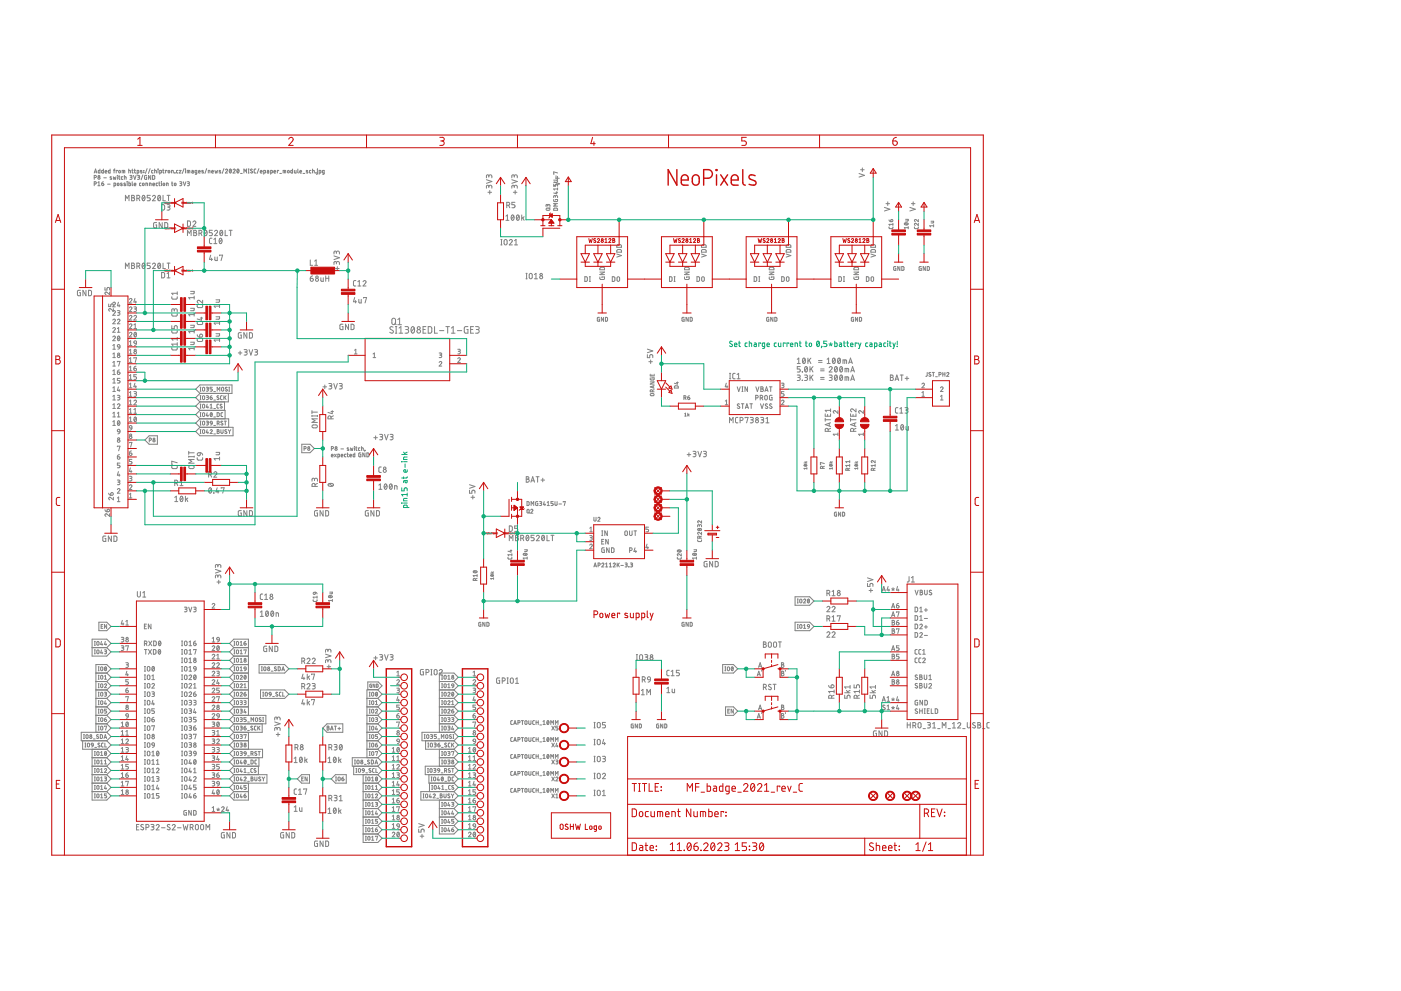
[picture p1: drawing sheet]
<svg xmlns="http://www.w3.org/2000/svg" width="420mm" height="297mm" viewBox="0 0 420 297" stroke-linecap="round" stroke-linejoin="round" font-family="sans-serif">
<g fill="none" stroke="#ffba08" stroke-width=".3">
<path d="M49.6 68.2l-.2 .1 .2 .2h-.2M49.6 60.6l-.2 .1 .2 .2h-.2M49.8 68.6l.1-.3-.1 .4M49.8 61l.1-.3-.1 .4M50.1 60.6h.1M50.1 68.2h.1M50.1 60.7v.3M50.1 68.3v.3M50.4 68.3v.3M50.4 60.7v.3M50.5 68.4l.2 .2M50.5 68.4h.2"/>
<path d="M50.5 60.9h.1M50.5 60.9l.2-.1-.2 .1M50.5 68.5h.2M50.6 61h.1M50.7 68.4v.1M50.8 68.3h.2l-.1 .3zM50.8 60.6l.2 .1-.1 .3zM51.3 60.8l-.1 .2M51.3 68.3l-.1 .3M51.3 68.3v.1M51.6 68.2l-.1 .4 .1-.3M51.6 60.6l-.1 .4 .1-.3"/>
<path d="M51.8 68.4l.1 .2M51.8 68.4h.1M51.8 60.9h.1M51.8 60.9l.1-.1-.1 .1M51.8 68.5h.1M51.8 61h.1M51.9 68.4v.1M52.2 60.8l-.1 .2M52.2 68.3l-.1 .3M52.2 68.3v.1M52.5 60.7l.2-.1-.2 .4h.2M52.5 68.6h.2"/>
<path d="M52.5 68.3l.1 .3M54.7 68.2l-.2 .1 .2 .2h-.2M54.7 60.6l-.2 .1 .2 .2h-.2M54.8 68.6l.2-.3-.2 .4M54.8 61l.2-.3-.2 .4M55.2 60.6h.1M55.1 68.2h.1M55.2 60.7v.3M55.2 68.2h.1M55.2 68.3v.3M55.5 68.3v.3M55.5 60.7v.3"/>
<path d="M55.6 68.4l.2 .2M55.6 68.4h.2M55.6 60.9l.1-.2-.1 .2 .2 .1M55.6 68.5h.2M55.8 68.4v.1M55.9 68.3h.2l-.1 .3zM55.9 60.6l.2 .1-.1 .3zM56.4 60.8l-.1 .2M56.4 68.3l-.1 .3M56.4 68.3v.1M56.7 68.2l-.1 .4 .1-.3M56.7 60.6l-.1 .4 .1-.3"/>
<path d="M56.9 68.4l.1 .2M56.9 68.4h.1M56.9 60.9l.1-.2-.1 .2 .1 .1M56.9 68.5h.1M57 68.4v.1M57.3 60.8l-.1 .2M57.3 68.3l-.1 .3M57.3 68.3v.1M57.6 68.3h.2l-.2 .3h.2M57.6 60.7l.1 .3M57.6 61h.2M49.6 80.9l-.2 .1 .2 .2h-.2"/>
<path d="M49.8 81.3l.1-.3-.1 .4M50.1 80.9h.1M50.1 81v.3M50.4 81v.3M50.5 81.2h.1M50.5 81.2l.2-.1-.2 .1M50.6 81.3h.1M50.8 81h.2l-.1 .3zM51.3 81.1l-.1 .2M51.6 80.9l-.1 .4 .1-.3M51.8 81.2h.1M51.8 81.2l.1-.1-.1 .1"/>
<path d="M51.8 81.3h.1M52.2 81.1l-.1 .2M52.5 81h.2l-.2 .3h.2M54.7 80.9l-.2 .1 .2 .2h-.2M54.8 81.3l.2-.3-.2 .4M55.2 80.9h.1M55.2 81v.3M55.5 81v.3M55.6 81.2l.1-.1-.1 .2h.2M55.9 81h.2l-.1 .3zM56.4 81.1l-.1 .2M56.7 80.9l-.1 .4 .1-.3"/>
<path d="M56.9 81.2l.1-.1-.1 .2h.1M57.3 81.1l-.1 .2M57.6 81.3h.2M57.6 81l.1 .3M146.1 159.7h-.2l.2 .3h-.2M146.6 159.6v.1M146.6 159.8v.2M146.6 159.6h.1M146.6 159.7h.1M146.9 159.8v.2M147 160h.2M147 159.8l.2 .1z"/>
<path d="M147.3 159.7h.2v.3zM147.8 159.8l-.1 .2M147.8 159.8h.1M148.1 159.6l-.1 .4 .1-.2M148.3 160h.1M148.3 159.8l.1 .1zM148.7 159.8l-.1 .2M148.7 159.8h.1M149.1 159.7l.1 .3M151.2 159.7h-.2l.2 .3h-.2M151.7 159.6h.1M151.7 159.7h.1"/>
<path d="M151.7 159.6v.1M151.7 159.8v.2M152 159.8v.2M152.1 160h.2M152.1 159.8l.2 .1zM152.4 159.7h.2l-.1 .3zM152.9 159.8l-.1 .2M152.9 159.8h.1M153.2 159.6l-.1 .4 .1-.2M153.4 160h.1M153.4 159.8l.1 .1zM153.8 159.8l-.1 .2"/>
<path d="M153.8 159.8h.1M154.1 159.7h.2l-.2 .3h.2M146.3 160l.1-.2-.1 .3M149.1 160h.2M151.3 160l.2-.2-.2 .3"/>
</g>
<g fill="none" stroke="#808080" stroke-width=".3">
<path d="M28.3 53.2l.6-.1v-.4l-.6-.1v1.2M28.3 55.1l.6-.1v-.4l-.6-.1v1.2M28.3 51.9l.4-1.2 .3 1.2M28.4 51.6h.6M29.4 54.8l.3-.3v1.2M29.4 55.7h.6M30 50.7v1.2l-.5-.1v-.6l.5-.1M30.5 55h.4a.32 .32 0 0 1 .2 .4 .32 .32 0 0 1-.3 .3 .32 .32 0 0 1-.3-.4zM31 50.7v1.2l-.4-.1-.1-.6 .5-.1M31 54.5l-.5 .5M31.1 53.3h.8M31.5 51.5h.5a.28 .28 0 0 0-.1-.4 .28 .28 0 0 0-.4 .2v.5l.5 .1"/>
<path d="M32.3 55.2h.7M33 50.7v1.2l-.4-.1-.1-.6 .5-.1M33.4 53l-.4 .1 .5 .6h-.5M34 53l.2 .8 .2-.6 .2 .6 .2-.8M34.1 51.1h.4M34.2 55.7l.5-.1-.1-.7h-.4v1.1M34.5 50.7l-.3 .1v1.1M35.2 52.6h.1M35.2 53v.8M35.2 51.2l-.4-.1v.8M35.6 53h.4M35.7 52.6v1.1l.3 .1"/>
<path d="M36.6 54.9l-.4 .2 .5 .5h-.5M36.6 51.9v-.8l.8 .1v.7M36.9 53l-.5 .2v.5l.5 .1M37 51.1v.8M37.3 53l.5 .1v.7M37.3 52.6v1.2M37.6 54.9l-.5 .2 .6 .5h-.6M38.1 54.5h.1M38.1 54.9v.8M38.6 51.1l.5 .1v.7M38.6 50.7v1.2M38.7 54.5v1.2l.4-.1v-.6l-.4-.1"/>
<path d="M38.9 52.6l.7 .2-.1 .3h-.4M39.3 53.1l.3 .3-.1 .2-.6 .2M39.5 58.5h.4a.37 .37 0 0 1 .4 .4 .37 .37 0 0 1-.4 .4 .44 .44 0 0 1 .5 .4 .44 .44 0 0 1-.5 .5h-.4zM39.5 59.3h.4M39.5 51.1h.4M39.6 54.5v1l.2 .2M39.7 50.7v.9l.2 .3M39.9 51.9h.1M40 52.6l.4 1.2 .4-1.2M40.2 55.3h.5a.27 .27 0 0 0-.1-.4 .27 .27 0 0 0-.4 .2l.1 .5 .4 .1M40.3 51.1h.3M40.4 50.7v1.1l.2 .1"/>
<path d="M41 59.5h.5a.46 .46 0 0 0 .4-.5 .46 .46 0 0 0-.4-.5h-.5v1.7M41.1 51.9l.5-.1v-.7h-.5v1.1M41.2 52.6l.7 .2-.2 .3h-.3M41.6 53.1l.3 .3-.1 .2-.6 .2M41.6 59.5l.3 .7M42.3 54.9l-.5 .2 .1 .5 .4 .1M42.6 51.1l-.5 .1 .5 .6h-.5M42.8 58.7l.1-.1a.81 .81 0 0 1 .6 .8 .81 .81 0 0 1-.6 .8l-.3-.8zM42.8 52.5l-.5 1.4M43.1 51.2h.1M43.1 51.7h.1M43.4 58.9l-.7 .9"/>
<path d="M43.8 55.7v-.8l.4 .1 .1 .7M44 52.6l-.6 .1 .1 1 .5 .1v-.7h-.2M44.1 50.5l-.5 1.5M44.8 55.7v-.8l.5 .1v.7M45 50.5l-.5 1.5M45.1 58.5h-.9v.8h.5a.45 .45 0 0 1 .4 .4 .45 .45 0 0 1-.4 .5h-.5M45.2 52.6v1.2l-.6-1.2v1.2M45.7 58.9a.45 .45 0 0 1 .7-.3 .45 .45 0 0 1 .1 .7l-.8 .9h.9M45.8 52.6l.6 .2-.2 .9-.4 .1zM45.8 55.3h.6a.27 .27 0 0 0-.2-.4 .27 .27 0 0 0-.4 .2l.1 .5 .5 .1M45.9 51.1l-.4 .2v.5l.4 .1M46.4 51.1l.5 .1v.7"/>
<path d="M46.4 50.7v1.2M47.3 54.9l-.5 .2 .1 .5 .4 .1M47.4 50.7h.1M47.4 51.1v.8M47.5 58.7l.1-.1a.82 .82 0 0 1 .6 .8 .82 .82 0 0 1-.6 .8l-.3-.5zM47.6 54.9h.4M47.7 54.5v1l.3 .2M47.9 51.9l.5-.1-.1-.7h-.4v1.1M48.1 58.9l-.7 .9M48.5 54.5h.1M48.4 54.9v.8M48.8 51.1h.4"/>
<path d="M48.9 58.5v1.7h.7M48.9 50.7v.9l.3 .3M49.9 55.7v-.8l.5 .1v.7M50 51.2l-.3-.1v.8M50.1 58.5h.9M50.5 58.5v1.7M51.4 51.9v-.8l.5 .1 .1 .7M51.5 54.9h.3M51.6 54.5v1l.2 .2M51.8 55.7h.1M52.4 51.9h.1M53.4 51.1l-.5 .2 .1 .5 .4 .1"/>
<path d="M53.8 51.1h.5l-.5 .8h.5M53.9 54.5l.6 .2-.1 .3h-.4M54.2 55l.3 .4-.6 .3M55 54.5l.4 1.2 .4-1.2M55.2 50.5l-.5 1.5M55.6 50.7h.1M55.6 51.1v.8M56.2 51.9v-.8h.6l.1 .8M56.2 54.5l.6 .1-.2 .4M56.3 55h.3M56.5 55l.3 .4-.6 .3M56.5 51.1v.8"/>
<path d="M57.5 51.1l.5 .2v.6l-.4-.1-.1-.3 .5-.1M59 51.9l-.5-.1 .1-.7h.4v.9l-.5 .2M59.5 51.5h.5a.27 .27 0 0 0-.1-.4 .27 .27 0 0 0-.4 .2v.5l.5 .1M61 51.1l-.5 .1 .5 .6h-.5M62 50.5l-.5 1.5M62.5 51.9v-.8l.4 .1 .1 .7M63.5 51.5h.5a.28 .28 0 0 0-.2-.4 .28 .28 0 0 0-.3 .2v.5l.5 .1M64.5 51.1l.1 .8 .3-.6 .1 .6 .2-.8M66.1 51.1l-.4 .1 .5 .6h-.5M67.2 50.5l-.6 1.5M67.6 50.9a.32 .32 0 0 1 .5-.2 .32 .32 0 0 1 .1 .5l-.6 .7h.7M68.9 50.8l.1-.1a.55 .55 0 0 1 .4 .6 .55 .55 0 0 1-.5 .5z"/>
<path d="M69.3 50.9l-.5 .7M69.9 50.9a.32 .32 0 0 1 .4-.2 .32 .32 0 0 1 .1 .5l-.5 .7h.6M71.2 50.8l.1-.1a.55 .55 0 0 1 .4 .6 .55 .55 0 0 1-.5 .5zM71.6 50.9l-.5 .7M72.1 52h.5M73.2 51.9v-1.2l.3 .6 .4-.6v1.2M74.4 51.9h.3M74.4 50.7h.3M74.6 50.7v1.2M75.7 50.8l-.4-.1-.2 .2 .5 .5a.29 .29 0 0 1 .1 .4 .29 .29 0 0 1-.5 0l-.1-.1M76.7 50.7l-.5 .2 .1 .9 .4 .1M77.6 50.5l-.5 1.5"/>
<path d="M78.1 51.5h.5a.28 .28 0 0 0-.2-.4 .28 .28 0 0 0-.3 .2v.5l.5 .1M79.1 51.9l.5-.1-.1-.7h-.4v1.1M80.2 51.1l.4 .2v.6l-.4-.1-.1-.3 .5-.1M81.2 51.9l.5-.1-.1-.7h-.4v1.1M82.1 51.5h.6a.28 .28 0 0 0-.2-.4 .28 .28 0 0 0-.4 .2l.1 .5 .5 .1M83.6 51.2l-.4-.1v.8M83.9 52h.5M84.9 51.9v-.8l.8 .1v.7M85.3 51.1v.8M87.7 50.7v1.2h-.3l-.2-.7 .5-.1M88.3 51.1l.2 .8h.3v-.8M89.3 50.7v.9l.2 .3"/>
<path d="M89.9 51.5h.5a.28 .28 0 0 0-.1-.4 .28 .28 0 0 0-.4 .2v.5l.5 .1M90.9 52h.5M92.3 51.1l-.5 .1 .5 .6h-.5M93.3 51.1l-.5 .2v.5l.5 .1M93.7 51.1l.5 .1 .1 .7M93.7 50.7v1.2M94.7 51.9h.1M95.2 50.7h.1M95.2 51.1v.9l-.3 .2M95.7 51.9l.5-.1-.1-.7h-.4v1.1M97.2 51.9l-.5-.1 .1-.7h.4v.9l-.4 .2M145.9 53.9l1.6 .5-1.6 .5"/>
<path d="M146.3 57.6h1.1M146.6 56a.46 .46 0 0 1 .5-.5 .46 .46 0 0 1 .4 .5v.4M146.6 56.2v-.3a.36 .36 0 0 0-.4-.4 .36 .36 0 0 0-.3 .4v.5M146.6 52.8a.46 .46 0 0 1 .5-.4 .46 .46 0 0 1 .4 .4v.5M146.6 53.1v-.4a.36 .36 0 0 0-.4-.3 .36 .36 0 0 0-.3 .3v.6M146.9 57.1v1.1M153.5 53.9l1.6 .5-1.6 .5M153.9 57.6h1.1M154.2 56a.46 .46 0 0 1 .5-.5 .46 .46 0 0 1 .4 .5v.4M154.2 56.2v-.3a.36 .36 0 0 0-.3-.4 .36 .36 0 0 0-.4 .4v.5M154.2 52.8a.46 .46 0 0 1 .5-.4 .46 .46 0 0 1 .4 .4v.5M154.2 53.1v-.4a.36 .36 0 0 0-.3-.3 .36 .36 0 0 0-.4 .3v.6"/>
<path d="M154.5 57.1v1.1M166.1 59.8l.1 .6 1-.1v-.5h-.6v.2M166.1 55.2v.6h.5v-.5l.2-.1 .4 .1v.5M166.1 54h.9l.2 .3-.2 .3-.9 .1M166.2 54.5l1.6 .6-1.6 .5M166.6 58.9l.4-.3 .2 .6M166.6 59.1l-.1-.4-.3-.1-.1 .6M166.6 53.4h1.1M166.7 57.7h.5M166.8 52.7v.7M167 57.5v.6l-.9-.3M167.2 52.9v1.1"/>
<path d="M167.2 56.3v.7M167.2 51.8l-1.1-.3 .1 .7M167.2 56.6h-1.1l.2 .4M257.6 52l1.6 .6-1.6 .5M258.1 50.9h1.1M258.6 50.3v1.1M37.6 60.2v-1.7l.5 1 .6-1v1.7M39.5 78.9h.4a.36 .36 0 0 1 .4 .3 .36 .36 0 0 1-.4 .4 .46 .46 0 0 1 .5 .4 .46 .46 0 0 1-.5 .5h-.4zM39.5 79.6h.4M41 79.8h.5a.46 .46 0 0 0 .4-.5 .46 .46 0 0 0-.4-.4h-.5v1.6M41.6 79.8l.3 .7M42.8 79l.1-.1a.81 .81 0 0 1 .6 .8 .81 .81 0 0 1-.6 .8l-.3-.8z"/>
<path d="M43.4 79.2l-.7 .9M45.1 78.9h-.9v.7h.5a.46 .46 0 0 1 .4 .4 .46 .46 0 0 1-.4 .5h-.5M45.7 79.2a.44 .44 0 0 1 .6-.3 .44 .44 0 0 1 .2 .7l-.8 .9h.9M47 66.7l-.9 .2v1.1l.2 .3h.7v-.9h-.3M47.5 79l.1-.1a.82 .82 0 0 1 .6 .8 .82 .82 0 0 1-.6 .8l-.3-.5zM48.1 79.2l-.7 .9M48.5 61.3l.6 .1 .2 .2 .1 .9-.3 .4-.6 .1zM48.6 66.7v1.6l-.9-1.6v1.6M48.9 78.9v1.6h.7M49.4 66.7h.6l.3 .3v.9l-.3 .4h-.6zM50.1 61.3h.5a.36 .36 0 0 1 .4 .4 .36 .36 0 0 1-.4 .4h-.3M50.1 78.9h.9"/>
<path d="M50.5 62.1a.46 .46 0 0 1 .5 .4 .46 .46 0 0 1-.5 .5h-.4M50.5 78.9v1.6M56.2 66.2l.7 .1 .2 .2v.9l-.2 .4h-.7zM56.2 70.6v-1.6l.6 .9 .5-.9v1.6M57.8 66.6a.44 .44 0 0 1 .7-.4 .44 .44 0 0 1 .1 .8l-.8 .8h.9M58.1 69h.5a.36 .36 0 0 1 .3 .4 .36 .36 0 0 1-.3 .3 .44 .44 0 0 1 .4 .5 .44 .44 0 0 1-.4 .4h-.5zM58.1 69.7h.5M59.7 69.9h.4a.44 .44 0 0 0 .5-.4 .44 .44 0 0 0-.5-.5h-.4v1.6M60.2 69.9l.4 .7M61.4 69.1l.1-.1a.81 .81 0 0 1 .6 .8 .81 .81 0 0 1-.6 .8l-.3-.8zM62 69.4l-.7 .9M63.2 76.5l-.4 1.2h.9"/>
<path d="M63.5 77.4v.7M63.6 71.4l-.7 .1-.1 .3 .1 1 .7 .2M63.7 69h-.9v.7h.5a.45 .45 0 0 1 .4 .5 .45 .45 0 0 1-.4 .4h-.5M64.1 73h.9M64.1 71.8l.5-.4v1.6M64.3 69.4a.44 .44 0 0 1 .7-.4 .44 .44 0 0 1 .1 .7l-.8 .9h.9M64.4 77l.1 .9 .2 .2h.5v-1.1M65.8 76.7v-.2h1l-.5 1.6M65.9 71.5l.1-.1a.81 .81 0 0 1 .6 .8 .81 .81 0 0 1-.6 .8l-.3-.8zM66.1 69.1l.1-.1a.82 .82 0 0 1 .6 .8 .82 .82 0 0 1-.6 .8l-.3-.5zM66.5 71.8l-.7 .9M66.7 69.4l-.7 .9"/>
<path d="M67.5 69v1.6h.7M68.7 69h.9M69.2 69v1.6M93 77.9v1.6h.8M94.4 78.3l.4-.4v1.6M94.4 79.5h.8M100.2 76.7l1.6 .6-1.6 .5M100.9 78.8a.46 .46 0 0 1 .4-.4 .46 .46 0 0 1 .5 .4v.5M100.9 79.1v-.4a.36 .36 0 0 0-.4-.3 .36 .36 0 0 0-.3 .3v.6M100.9 75.7a.46 .46 0 0 1 .4-.5 .46 .46 0 0 1 .5 .5v.4M100.9 76v-.4a.36 .36 0 0 0-.4-.4 .36 .36 0 0 0-.3 .4v.5M101.2 79.9v1.1"/>
<path d="M150.2 73.4h.4M150.2 71.8h.4M150.4 71.8v1.6M151.3 71.9h.7l.1 1.1a.46 .46 0 0 1-.5 .4 .46 .46 0 0 1-.4-.4zM151.7 64.8l.5-.4v1.6M151.7 66h.9M152 61.5h.4a.44 .44 0 0 0 .5-.4 .44 .44 0 0 0-.5-.5h-.4v1.7M152.5 61.5l.4 .8M152.7 72.2a.44 .44 0 0 1 .7-.4 .44 .44 0 0 1 .1 .7l-.8 .9h.9M153.5 64.5h.1a.82 .82 0 0 1 .6 .7 .82 .82 0 0 1-.6 .8l-.3-.8zM154.1 64.8l-.7 .9M154.3 73.4h.9"/>
<path d="M154.3 72.2l.4-.4v1.6M154.4 60.6h-.9v.8h.6a.46 .46 0 0 1 .3 .4 .46 .46 0 0 1-.3 .5h-.6M155 64.5h.2a.82 .82 0 0 1 .5 .7 .82 .82 0 0 1-.5 .8l-.3-.5zM155.7 64.8l-.8 .9M156.5 64.4v1.6M156.8 65.3l.4 .7M157.2 65l-.7 .5M163.9 62.4h.8l.2 .4-.3 .2h-.7l-.1-.2zM164.3 61.6l.4-.3 .2 .6M164.3 61.8v-.4l-.3-.1-.2 .6M164.9 62.3l-.2 .2M166.1 62.5l.9-.1 .2 .6h-1.1z"/>
<path d="M167.2 61h-1.1l.6 .4-.6 .4h1.1M185 76.1l1.4 .5-1.4 .5M185.1 74.9l1-.1 .3 .8h-1.4zM185.1 73.5l1-.1 .3 .7h-1.4zM210.4 76.1l1.4 .5-1.4 .5M210.5 74.9l1-.1 .3 .8h-1.4zM210.5 73.5l1-.1 .3 .7h-1.4zM235.8 76.1l1.4 .5-1.4 .5M235.9 74.9l1-.1 .3 .8h-1.4zM235.9 73.5l1-.1 .3 .7h-1.4zM261.2 76.1l1.4 .5-1.4 .5M261.3 74.9l1-.1 .3 .8h-1.4z"/>
<path d="M261.3 73.5l1-.1 .3 .7h-1.4zM265.2 62.2l1.7 .5-1.7 .5M265.7 61h1.1M266.2 60.5v1.1M266.6 68l.3 .5h.7l.2-.5M266.6 65.9l.5 .5M267.4 65.8l-.2 .2-.1 .4M267.4 65.8h.1M267.5 65.8l.3 .4-.7 .2M267.8 66.9v.7M267.8 67.2h-1.2l.3 .4M268.7 79.9l-.6 .1v1h.6v-.6h-.2"/>
<path d="M269.9 79.9v1.1l-.7-1.1v1.1M270.4 79.9l.7 .2-.2 .9h-.5zM271.3 66.9a.54 .54 0 0 1 .6-.2 .54 .54 0 0 1 .4 .6 .54 .54 0 0 1-.7 .2 .54 .54 0 0 1-.3-.6zM271.5 66.8l.6 .6M271.6 65.7h.8l-.1 .5-.7 .1M272.4 68.2h-1.2l.3 .4M272.4 67.9v.7M272.9 62.2l1.6 .5-1.6 .5M273.3 61h1.1M273.9 60.5v1.1M274.2 68l.3 .5h.8l.1-.5M275.4 66.9v.7l-.6-.6a.33 .33 0 0 0-.6 .1 .33 .33 0 0 0 .3 .5"/>
<path d="M275.4 65.8v.6l-.6-.5a.33 .33 0 0 0-.6 .1 .33 .33 0 0 0 .3 .4M276.3 79.9l-.6 .1v1h.6v-.6h-.2M277.5 79.9v1.1l-.6-1.1v1.1M278.1 79.9l.6 .2-.2 .9h-.4zM279.2 66.3h.8l-.1 .5h-.7M280 67.7h-1.2l.3 .3M280 67.4v.6M24.1 87l-.9 .2v1.1l.2 .3h.7v-.9h-.3M25.8 87v1.6l-.9-1.6v1.6M26.5 87l.7 .1 .2 .2 .1 .9-.3 .4h-.7zM31.5 86.2v.7h.6v-.4a.4 .4 0 0 1 .4-.3 .4 .4 0 0 1 .4 .3v.4M32.6 91.1v.8h.6v-.5a.4 .4 0 0 1 .4-.3 .4 .4 0 0 1 .4 .3v.5"/>
<path d="M32.9 87.5v.8l-.8-.6a.38 .38 0 0 0-.6 .1 .38 .38 0 0 0 .3 .5M33.8 98.5a.38 .38 0 0 1 .6-.3 .38 .38 0 0 1 .1 .6l-.7 .8h.8M33.8 95.9a.38 .38 0 0 1 .6-.2 .38 .38 0 0 1 .1 .6l-.7 .7h.8M33.8 93.4a.38 .38 0 0 1 .6-.3 .38 .38 0 0 1 .1 .6l-.7 .8h.8M33.8 90.9a.38 .38 0 0 1 .6-.3 .38 .38 0 0 1 .1 .6l-.7 .8h.8M34 92.5v.8l-.8-.7a.38 .38 0 0 0-.6 .1 .38 .38 0 0 0 .3 .6M35.2 95.9a.38 .38 0 0 1 .5-.2 .38 .38 0 0 1 .2 .6l-.7 .7h.8M35.2 93.1h.6l.2 .2-.2 .4h-.5M35.2 98.5l.4-.3v1.4M35.2 99.6h.8M35.5 90.6l-.3 1.1h.8M35.6 93.7a.39 .39 0 0 1 .4 .4 .39 .39 0 0 1-.4 .4h-.4"/>
<path d="M35.8 91.3v.7M37.6 80.5v-1.6l.5 .9 .6-.9v1.6M38.8 99.9a.38 .38 0 0 1 .5-.3 .38 .38 0 0 1 .2 .6l-.7 .8h.8M38.8 97.4a.38 .38 0 0 1 .5-.3 .38 .38 0 0 1 .2 .6l-.7 .8h.8M38.8 94.8a.38 .38 0 0 1 .5-.3 .38 .38 0 0 1 .2 .6l-.7 .8h.8M38.8 92.3a.38 .38 0 0 1 .5-.3 .38 .38 0 0 1 .2 .6l-.7 .8h.8M38.8 89.8a.38 .38 0 0 1 .5-.3 .38 .38 0 0 1 .2 .6l-.7 .7h.8M40.2 94.8a.39 .39 0 0 1 .5-.3 .39 .39 0 0 1 .1 .6l-.6 .8h.7M40.2 92h.6l.1 .2-.1 .4h-.5M40.2 97.4l.4-.3v1.4M40.2 98.5h.7M40.3 99.7l.1-.1a.71 .71 0 0 1 .5 .7 .71 .71 0 0 1-.5 .7l-.2-.7z"/>
<path d="M40.5 89.5l-.3 1h.7M40.6 92.6a.39 .39 0 0 1 .3 .4 .39 .39 0 0 1-.3 .4h-.4M40.7 90.2v.6M40.9 99.9l-.7 .8M48.5 81.7h.6l.2 .2 .1 .9-.3 .4-.6 .1zM50.1 82l.4-.3v1.6M50.1 83.3h.9M51.5 88.9l.1 .6 .3 .2 1-.1 .2-.7M51.5 94l.1 .6 .3 .1h1l.2-.7M51.5 99.1l.1 .6 .3 .1h1l.2-.7M51.5 97.6v.9h.8v-.5a.45 .45 0 0 1 .4-.4 .45 .45 0 0 1 .4 .4v.5M52.3 93a.44 .44 0 0 1 .4-.5 .44 .44 0 0 1 .4 .5v.4"/>
<path d="M52.3 93.3v-.4a.37 .37 0 0 0-.4-.4 .37 .37 0 0 0-.4 .4v.5M53.1 87.5v.8M53.1 87.9h-1.6l.4 .4M57.1 87.3h1.1l-.1 .7-1 .1M57.1 92.4h1.1l-.1 .7h-1M57.1 97.5h1.1l-.1 .6-1 .1M58.2 89.2h-1.6l.4 .5M58.2 88.8v.9M58.2 93.8v.9M58.2 98.9v.9M58.2 94.3h-1.6l.4 .4M58.2 99.4h-1.6l.4 .4"/>
<path d="M59.1 91.5l.1 .5 .3 .2h1.1l.2-.7M59.1 96.6l.1 .6 .3 .1h1.1l.2-.7M60 95.3h.8M60.4 95.1v.9l-1.3-.4M60.8 90v.9l-.9-.8a.44 .44 0 0 0-.7 .2 .44 .44 0 0 0 .3 .6M64.8 89.9h1v.6l-1 .1M64.8 95h1v.6l-1 .1M65.8 91.8h-1.6l.4 .4M65.8 91.3v.9M65.8 96.4v.9M65.8 96.8h-1.6l.4 .5M72.4 99.7h-.7l-.2 .2v1.1l.2 .3h.7v-.9h-.3"/>
<path d="M74 99.7v1.6l-.9-1.6v1.6M74.8 99.7l.9 .3v.9l-.3 .4h-.6zM93 83.4h.6a.45 .45 0 0 1 .4 .5 .45 .45 0 0 1-.5 .4 .45 .45 0 0 1-.5-.4zM93.8 82.7l-.6 .3-.2 .4M96.2 83.2v1l.3 .1h.4v-1.1M97.7 83.4h.9M97.7 82.7v1.6M98.6 82.7v1.6M100.6 80.5h1.1M102.8 97.2h-.6l-.2 .2-.1 1 .3 .4h.6v-.9h-.2M104.5 97.2v1.6l-.9-1.6v1.6M105.3 97.2l.9 .3v1l-.3 .3h-.6z"/>
<path d="M106.4 89.2l-.4 1.2h.9M106.6 90.1v.7M106.7 84.1l-.6 .1-.1 .3v1l.7 .2M107.3 85.7h.9M107.3 84.5l.5-.4v1.6M107.6 89.7v.9l.3 .2h.4v-1.1M108.9 84.5a.44 .44 0 0 1 .6-.4 .44 .44 0 0 1 .1 .7l-.7 .9h.9M109 89.4v-.2h.9l-.4 1.6M117.6 95.6l.4-.2 .5 .2 .1 1.2a.55 .55 0 0 1-.5 .5 .55 .55 0 0 1-.6-.5zM117.9 98.1a.49 .49 0 0 0-.8-.1 .49 .49 0 0 0 .1 .7l.6 .3a.49 .49 0 0 1 0 .8 .49 .49 0 0 1-.7-.1l-.2-.1M118.4 96.9l.4 .4M118.6 97.9h.4"/>
<path d="M118.6 99.9h.4M118.8 97.9v2M119.3 97.3h1.1M119.3 95.8l.5-.4v1.9M119.7 99.9h1.1M119.7 98.3l.5-.4v2M121.5 97.9h.6a.43 .43 0 0 1 .5 .4 .43 .43 0 0 1-.5 .5h-.4M122 98.8a.55 .55 0 0 1 .6 .5 .55 .55 0 0 1-.6 .6h-.5M123.5 98a.62 .62 0 0 1 .7 .2 .62 .62 0 0 1 .1 .7 .58 .58 0 0 1-.1 .8 .58 .58 0 0 1-.8-.1l-.1-.7zM124.2 98.3l-.8 1.1M126.9 98.8h.6M127.7 97.9h-.8v2h.8"/>
<path d="M128.4 97.9h.7l.4 .4v1.2l-.4 .3-.7 .1zM130.3 97.9v2h.9M131.8 99.1h1.3M133.7 97.9h1.1M134.3 97.9v2M135.4 99.9h1.1M135.4 98.3l.5-.4v2M137.2 99.1h1.3M140.3 97.9h-.8l-.2 .3-.1 1.2 .3 .4 .8 .1v-1.1h-.3M141.1 98.8h.7M142 97.9h-.9v2h.9M142.6 97.9h.7a.43 .43 0 0 1 .4 .4 .43 .43 0 0 1-.4 .5h-.4"/>
<path d="M143.2 98.8a.55 .55 0 0 1 .5 .5 .55 .55 0 0 1-.5 .6h-.6M157.7 83.6h.4M157.7 81.9h.4M157.9 81.9v1.7M158.9 82.1h.6l.1 1a.46 .46 0 0 1-.4 .5 .46 .46 0 0 1-.5-.5zM160.3 82.3l.4-.4v1.7M160.3 83.6h.9M175.4 83l.7 .2v.9l-.2 .2h-.5zM176.8 84.3h.3M176.8 83h.3M176.9 83v1.3M179.8 95.1l-.6 .1v1l.6 .1v-.6h-.2"/>
<path d="M179.9 83l.2 .8 1.2-.2v-.6h-.8v.2M179.9 81.6h1.4l-1.4 .7h1.4M180 80.2l1.1-.1 .2 .8h-1.4zM181 95.1v1.2l-.7-1.2v1.2M181.6 95.1l.6 .2-.2 1h-.4zM183.6 83l.8 .2v.9l-.2 .2h-.6zM185.2 83.1h.5l.1 .8a.39 .39 0 0 1-.4 .4 .39 .39 0 0 1-.4-.4zM200.8 83l.7 .2v.9l-.2 .2h-.5zM202.1 84.3h.4M202.1 83h.4M202.3 83v1.3M205.2 95.1l-.6 .1v1l.6 .1v-.6h-.2"/>
<path d="M205.3 83l.2 .8 1.2-.2v-.6h-.8v.2M205.3 81.6h1.4l-1.4 .7h1.4M205.4 80.2l1.1-.1 .2 .8h-1.4zM206.4 95.1v1.2l-.7-1.2v1.2M207 95.1l.6 .2-.2 1h-.4zM209 83l.8 .2v.7l-.2 .4h-.6zM210.5 83.1h.6l.1 .8a.39 .39 0 0 1-.4 .4 .39 .39 0 0 1-.4-.4zM226.2 83l.7 .2v.9l-.2 .2h-.5zM227.5 84.3h.4M227.5 83h.4M227.7 83v1.3M230.6 95.1l-.6 .1v1l.6 .1v-.6h-.2"/>
<path d="M230.7 83l.2 .8 1.2-.2v-.6h-.8v.2M230.7 81.6h1.4l-1.4 .7h1.4M230.8 80.2l1.1-.1 .2 .8h-1.4zM231.8 95.1v1.2l-.7-1.2v1.2M232.4 95.1l.6 .2-.2 1h-.4zM234.4 83l.8 .2v.7l-.3 .4h-.5zM235.9 83.1h.6l.1 .8a.39 .39 0 0 1-.4 .4 .39 .39 0 0 1-.4-.4zM251.6 83l.7 .2v.9l-.2 .2h-.5zM252.9 84.3h.4M252.9 83h.4M253.1 83v1.3M256 95.1l-.6 .1v1l.6 .1v-.6h-.2"/>
<path d="M256.1 83l.2 .8 1.2-.2v-.6h-.8v.2M256.1 81.6h1.4l-1.4 .7h1.4M256.2 80.2l1.1-.1 .2 .8h-1.4zM257.2 95.1v1.2l-.7-1.2v1.2M257.7 95.1l.7 .2-.2 1h-.5zM259.8 83l.8 .2v.7l-.3 .4h-.5zM261.3 83.1h.6l.1 .8a.38 .38 0 0 1-.4 .4 .38 .38 0 0 1-.4-.4zM33.8 101a.38 .38 0 0 1 .6-.3 .38 .38 0 0 1 .1 .6l-.7 .8h.8M33.8 107.2h.8M33.8 103.6l.4-.3v1.4M33.8 106.1l.4-.3v1.4M33.8 108.6l.4-.3v1.4"/>
<path d="M33.8 111.2l.4-.3v1.4M33.8 113.7l.4-.3v1.4M33.8 116.3l.4-.3v1.3M33.8 118.8l.4-.3v1.4M33.8 119.9h.8M33.8 117.3h.8M33.8 114.8h.8M33.8 112.3h.8M33.8 109.7h.8M33.8 104.7h.8M35.2 118.5l.8 .2-.2 .4h-.5M35.2 111.5h.5a.39 .39 0 0 1 .3 .4 .39 .39 0 0 1-.4 .4 .39 .39 0 0 1-.4-.4z"/>
<path d="M35.2 108.5v-.2h.8l-.4 1.4M35.3 103.4h.6l.1 .6-.7-.1zM35.4 100.8h.1a.69 .69 0 0 1 .5 .6 .69 .69 0 0 1-.5 .7l-.3-.4zM35.5 116l-.3 1.1h.8M35.6 119.1a.38 .38 0 0 1 .4 .4 .38 .38 0 0 1-.4 .4h-.4M35.8 116.7v.6M35.8 110.9l-.5 .2-.1 .4M35.9 101l-.6 .8M36 113.4h-.8v.6h.5a.39 .39 0 0 1 .3 .4 .39 .39 0 0 1-.3 .4h-.5M36 104l-.3 .5-.4 .2M38.8 108.6h.8M38.8 102.4l.4-.2v1.3"/>
<path d="M38.8 105l.4-.3v1.4M38.8 107.5l.4-.3v1.4M38.8 110.1l.4-.3v1.4M38.8 112.6l.4-.3v1.4M38.8 115.1l.4-.2v1.3M38.8 117.7l.4-.3v1.4M38.8 118.8h.8M38.8 116.2h.8M38.8 113.7h.8M38.8 111.2h.8M38.8 106.1h.8M38.8 103.5h.8"/>
<path d="M40.2 117.4h.6l.1 .2-.1 .4h-.5M40.2 110.4h.5l.2 .3M40.2 110.4v.4a.39 .39 0 0 0 .3 .4 .39 .39 0 0 0 .4-.4M40.2 107.4l.7-.2-.3 1.4M40.3 102.3h.5l.1 .6-.6-.1zM40.5 114.9l-.3 1h.7M40.6 118a.39 .39 0 0 1 .3 .4 .39 .39 0 0 1-.3 .4h-.4M40.7 115.6v.6M40.8 109.8l-.4 .1-.2 .5M40.9 112.3h-.7v.6h.4a.4 .4 0 0 1 .3 .4 .4 .4 0 0 1-.3 .4h-.4M40.9 102.9l-.1 .4-.5 .2M40.9 110.7v.1"/>
<path d="M51.5 104.2l.1 .6 .3 .1h1l.2-.7M53.1 101.1v.9M53.1 102.7v.9M53.1 103.1h-1.6l.4 .5M53.1 101.6h-1.6l.4 .4M57.1 102.6h1.1l-.1 .6-1 .1M58.2 104v.9M58.2 104.5h-1.6l.4 .4M58.7 116.6l1.3-1.2h9.6v2.5h-9.6zM59.1 101.6l.1 .7 .3 .1 1.1-.1 .2-.7M59.1 100.3l.3 .6 .5 .1M60 117.9l-1.3 1.3 1.3 1.3"/>
<path d="M60 100.3a.46 .46 0 0 1 .7 .1 .46 .46 0 0 1-.4 .6h-.4zM60 118.6h.3M60 117.2h.3M60 116.1h.3M60 119.8h.3M60.1 116.1v1.1M60.1 118.6v1.2M60.9 116.1h.2l.3 .3v.5l-.3 .3-.4-.3zM60.9 118.7l.2-.1 .3 .3v.6l-.3 .3-.4-.3zM61.9 116.1l.6 .2-.1 .3h-.4M61.9 118.6l.6 .2-.1 .3h-.4M62.2 116.6l.3 .1v.4l-.6 .1"/>
<path d="M62.2 119.1l.3 .2v.4l-.6 .1M63 119.1h.5l.2 .3M63 119.1l.1 .6 .3 .1 .3-.3M63.5 118.6l-.3 .2-.2 .3M63.7 116.1h-.7v.5h.5l.2 .3-.2 .3h-.5M63.7 119.4v.1M64.1 119.9h.5M64.1 117.4h.5M64.8 100h1v.7l-1 .1M65.1 117.2v-1.1l.4 .6 .4-.6v1.1M65.6 118.7l-.4-.1-.1 .3 .5 .4a.29 .29 0 0 1 0 .4 .29 .29 0 0 1-.4 0l-.2-.1M65.8 101.5v.9"/>
<path d="M65.8 101.9h-1.6l.4 .5M66.6 116.1h.2l.3 .3v.5l-.3 .3-.4-.3zM66.7 118.6h-.4l-.2 .3 .1 .8 .5 .1M67.1 118.6v1.2M67.4 119.1l.4 .7M67.8 118.6l-.7 .7M68.1 116.2l-.4-.1-.1 .2 .5 .5a.32 .32 0 0 1-.1 .5 .32 .32 0 0 1-.5-.2M68.5 117.9v2.6h-8.5M68.6 117.2h.3M68.6 116.1h.3M68.7 116.1v1.1M71.5 105.8h1.1"/>
<path d="M72 105.2v1.1M73.2 104.8h.6a.36 .36 0 0 1 .3 .4 .36 .36 0 0 1-.3 .3h-.4M73.7 105.5a.46 .46 0 0 1 .4 .5 .46 .46 0 0 1-.4 .4h-.5M74.7 104.8l.5 1.6 .6-1.6M76.3 104.8h.6a.36 .36 0 0 1 .4 .4 .36 .36 0 0 1-.4 .3h-.4M76.8 105.5a.46 .46 0 0 1 .5 .5 .46 .46 0 0 1-.5 .4h-.5M96.9 116h1M97.4 115.4v1.1M98.6 115h.6a.36 .36 0 0 1 .3 .3 .36 .36 0 0 1-.3 .4h-.4M99.1 115.7a.46 .46 0 0 1 .4 .4 .46 .46 0 0 1-.4 .5h-.5M100.1 115l.5 1.6 .6-1.6M101.7 115h.6a.36 .36 0 0 1 .4 .3 .36 .36 0 0 1-.4 .4h-.4"/>
<path d="M102.2 115.7a.46 .46 0 0 1 .5 .4 .46 .46 0 0 1-.5 .5h-.5M106.3 106.1h.8M106.3 105l.4-.3v1.4M111.9 107.2h.8M111.9 106.1l.4-.3v1.4M131.7 108.6a.39 .39 0 0 1 .5-.2 .39 .39 0 0 1 .2 .6l-.7 .7h.8M131.7 105.8h.6l.2 .2-.2 .4h-.4M132.1 106.4a.38 .38 0 0 1 .4 .4 .38 .38 0 0 1-.4 .4h-.4M137.3 107.5a.38 .38 0 0 1 .5-.3 .38 .38 0 0 1 .1 .6l-.6 .8h.8M137.3 104.7h.6l.1 .2-.1 .4h-.5M137.7 105.3a.39 .39 0 0 1 .4 .4 .39 .39 0 0 1-.4 .4h-.4M194.1 106.3v.9h.8v-.5a.46 .46 0 0 1 .4-.4 .46 .46 0 0 1 .5 .4v.5"/>
<path d="M194.1 104.6l1.7 .6-1.7 .5M194.6 108.4h1.1M195 113.2l.1 .7 1.1-.2v-.5h-.7v.2M195 112.2v.5h1.2v-.5M195 114.5h1.2l-1.2 .6h1.2M195.1 118.1l.7-.1 .4 .4-.2 .2h-.8zM195.1 107.9v1.1M195.5 112.3v.4M195.6 117.4v-.4l-.5-.1-.1 .5h1.2M195.9 115.7v.6M196.2 116.8l-.6 .3M196.2 115.6l-1.2 .4 1.2 .4"/>
<path d="M202.3 115.7h.9l.2 .6h-1.2zM202.9 114.7h.5M203.1 114.5v.6l-.9-.2M205.1 119.3l.6-.2-.1-.5h-.5v1.2M205.5 119.3l.3 .5M206.2 119.1h.5l.2 .3M206.2 119.1l.2 .6h.4l.1-.2M206.8 118.6l-.6 .5M206.9 119.4v.1M217.8 114.9l-.3 1h.8M218 115.6v.6M218.8 113.5h.3"/>
<path d="M218.8 111.9h.3M218.9 111.9v1.6M220.5 111.9h-.5l-.2 .4v1l.7 .2M221 113.5h1M221 112.3l.5-.4v1.6M221.1 116l.5 1.3 .4-1.3M222.5 116h.3M222.5 117.3h.3M222.7 116v1.3M224.2 116v1.3l-.8-1.3v1.3M226.6 119.3h.4a.39 .39 0 0 0 .4-.4 .39 .39 0 0 0-.4-.4h-.4v1.4M226.7 116l.4 1.3 .5-1.3"/>
<path d="M228 119.3h.4a.39 .39 0 0 0 .4-.4 .39 .39 0 0 0-.4-.4h-.4v1.4M228.2 116l.6 .1v.4l-.2 .1a.38 .38 0 0 1 .4 .4 .38 .38 0 0 1-.4 .3h-.4zM228.2 116.6h.4M228.5 119.3l.3 .6M229.4 117.3l.5-1.3 .4 1.3M229.4 118.6h.6l.1 .9a.39 .39 0 0 1-.4 .4 .39 .39 0 0 1-.4-.4zM229.5 117h.7M230.8 116h.7M231.1 116v1.3M231.5 118.5l-.7 .2 .1 1.2h.6v-.8h-.2M234.4 114.9h.5l.2 .2-.2 .3-.4 .1M234.7 115.5a.39 .39 0 0 1 .4 .4 .39 .39 0 0 1-.4 .3h-.3"/>
<path d="M235.1 117.4h-.7v.6h.4a.4 .4 0 0 1 .3 .4 .4 .4 0 0 1-.3 .4h-.4M239.1 112.4h.5a.36 .36 0 0 1 .4 .4 .36 .36 0 0 1-.4 .3h-.3M239.1 107.7l.4-.4v1.7M239.1 109h.9M239.5 113.1a.46 .46 0 0 1 .5 .5 .46 .46 0 0 1-.5 .4h-.4M240 109.9h-.9v.7h.5a.46 .46 0 0 1 .4 .5 .46 .46 0 0 1-.4 .4h-.5M240.6 111.5h.1M240.6 114h.1M240.9 107.4h.1a.83 .83 0 0 1 .6 .8 .83 .83 0 0 1-.6 .7l-.4-.8zM241.3 112.4h.5a.36 .36 0 0 1 .4 .4 .36 .36 0 0 1-.4 .3h-.4M241.5 107.7l-.8 .9M241.5 110l.1-.1a.83 .83 0 0 1 .6 .8 .83 .83 0 0 1-.6 .8l-.3-.8z"/>
<path d="M241.7 113.1a.46 .46 0 0 1 .5 .5 .46 .46 0 0 1-.5 .4h-.4M242.1 110.2l-.7 .9M242.3 107.3v1.7M242.7 108l.5 1M242.9 109.9v1.6M242.9 112.4v1.6M243.2 107.3l-.9 1M243.3 110.5l.5 1M243.3 113.1l.5 .9M243.8 109.9l-.9 1M243.8 112.4l-.9 1M245.5 108.6h1"/>
<path d="M245.5 108.1h1M246.1 110.6h1.1M246.1 111.1h1.1M246.1 113.1h1.1M246.1 113.7h1.1M248.1 109h.9M248.1 107.7l.4-.4v1.7M248.7 110.2a.45 .45 0 0 1 .6-.3 .45 .45 0 0 1 .1 .7l-.7 .9h.9M248.7 112.4h.5a.36 .36 0 0 1 .4 .4 .36 .36 0 0 1-.4 .3h-.3M249.1 113.1a.46 .46 0 0 1 .5 .5 .46 .46 0 0 1-.5 .4h-.4M249.8 107.4h.1a.84 .84 0 0 1 .6 .8 .84 .84 0 0 1-.6 .7l-.3-.4zM250.4 107.7l-.7 .9"/>
<path d="M250.4 110l.1-.1a.83 .83 0 0 1 .6 .8 .83 .83 0 0 1-.6 .8l-.3-.8zM250.4 112.5l.1-.1a.81 .81 0 0 1 .6 .8 .81 .81 0 0 1-.6 .8l-.3-.8zM251.1 110.2l-.8 .9M251.1 112.8l-.8 .9M251.4 107.4h.1a.84 .84 0 0 1 .6 .8 .84 .84 0 0 1-.6 .7l-.3-.4zM252 107.7l-.7 .9M252 110l.1-.1a.83 .83 0 0 1 .6 .8 .83 .83 0 0 1-.6 .8l-.3-.8zM252 112.5l.1-.1a.81 .81 0 0 1 .6 .8 .81 .81 0 0 1-.6 .8l-.3-.8zM252.6 110.2l-.7 .9M252.6 112.8l-.7 .9M252.8 109v-1.1h1l.1 1.1M253.3 107.9v1.1"/>
<path d="M253.4 111.5v-1.1l1 .1 .1 1M253.4 114v-1h1l.1 1M254 110.4v1.1M254 113v1M254.5 109l.6-1.7 .5 1.7M254.7 108.6h.8M255.1 111.5l.6-1.6 .5 1.6M255.1 114l.6-1.6 .5 1.6M255.3 111.1h.8M255.3 113.6h.8M267 112.4h.5a.36 .36 0 0 1 .3 .4 .36 .36 0 0 1-.3 .3 .46 .46 0 0 1 .4 .5 .46 .46 0 0 1-.4 .4h-.5zM267 113.1h.5"/>
<path d="M268.4 114l.6-1.6 .5 1.6M268.6 113.6h.8M270 112.4h.9M270.4 112.4v1.6M271.4 113.4h1.1M272 112.9v1.1M276.5 115.1a.38 .38 0 0 1 .5-.2 .38 .38 0 0 1 .1 .6l-.6 .7h.7M276.5 117.7l.4-.3v1.4M276.5 118.8h.7M278.1 111.6l-.1 1-.3 .2M279.1 111.7h-.4l-.1 .2 .5 .4a.29 .29 0 0 1 0 .4 .29 .29 0 0 1-.4 0l-.1-.1M279.6 111.6h.6"/>
<path d="M279.9 111.6v1.2M280.6 112.9h.5M281.6 112.3l.6-.1v-.4l-.6-.2v1.2M282 116.3a.38 .38 0 0 1 .6-.3 .38 .38 0 0 1 .1 .6l-.7 .7h.8M282 119.9h.8M282 118.8l.4-.3v1.4M282.7 111.6v1.2M282.7 112.1h.7M283.4 111.6v1.2M283.9 111.9a.32 .32 0 0 1 .5-.3 .32 .32 0 0 1 .1 .5l-.6 .7h.7M33.8 126.4l.4-.3v1.4M33.8 121.3l.4-.3v1.4"/>
<path d="M33.8 123.9l.4-.3v1.4M33.8 127.5h.8M33.8 125h.8M33.8 122.4h.8M35.2 136.9h.5a.39 .39 0 0 1 .3 .4 .39 .39 0 0 1-.4 .4 .39 .39 0 0 1-.4-.4zM35.2 121.3a.38 .38 0 0 1 .5-.2 .38 .38 0 0 1 .2 .6l-.7 .7h.8M35.2 123.9l.4-.3v1.4M35.2 133.9v-.2h.8l-.4 1.4M35.2 125h.8M35.3 128.8h.6l.1 .6-.7-.1zM35.4 126.2l.1-.1a.71 .71 0 0 1 .5 .7 .71 .71 0 0 1-.5 .7l-.3-.4zM35.8 136.3l-.5 .2-.1 .4"/>
<path d="M35.9 126.4l-.6 .8M36 138.8h-.8v.6h.5a.39 .39 0 0 1 .3 .4 .39 .39 0 0 1-.3 .4h-.5M36 129.4l-.3 .5-.4 .1M38.8 135.8h.5a.39 .39 0 0 1 .3 .4 .39 .39 0 0 1-.4 .3 .39 .39 0 0 1-.4-.3zM38.8 120.2l.4-.3v1.4M38.8 122.8l.4-.3v1.4M38.8 125.3l.4-.3v1.4M38.8 132.8v-.2h.8l-.4 1.4M38.8 126.4h.8M38.8 123.9h.8M38.8 121.3h.8M38.9 127.7h.6l.1 .6-.7-.1z"/>
<path d="M39.4 135.1l-.5 .3-.1 .4M39.6 137.7h-.8v.6h.5a.39 .39 0 0 1 .3 .4 .39 .39 0 0 1-.3 .4h-.5M39.6 128.3l-.1 .4-.6 .2M40.2 120.2a.39 .39 0 0 1 .5-.3 .39 .39 0 0 1 .1 .6l-.6 .8h.7M40.2 123.9h.7M40.2 122.8l.4-.3v1.4M40.3 125.1l.1-.1a.69 .69 0 0 1 .5 .7 .69 .69 0 0 1-.5 .7l-.2-.7zM40.9 125.3l-.7 .8M43.5 131.9l1.2-1.3h2.5v2.6h-2.5zM44.8 132l.6-.2v-.4l-.6-.1v1.2M51.5 139.7l.1 .5 .3 .3 1-.1 .2-.7M53.1 138.7l-1.6-.5v.9h.2"/>
<path d="M56.6 136.9h1.6M56.6 135.3v.9M56.6 136.7v.4M56.6 135.7h1.6M56.7 139.7l1.1-.1a.46 .46 0 0 1 .4 .4 .46 .46 0 0 1-.4 .5l-1.1-.2zM58.2 136.7v.4M58.2 137.7h-1.6l.9 .6-.9 .5h1.6M59.1 137.2l.1 .5 .3 .2h1.1l.2-.7M59.3 135.8l.7-.1v.5a.46 .46 0 0 1-.6 .4 .46 .46 0 0 1-.1-.8zM60 125.5h8.6v2.6M60 123h7.5v2.5M60 123l-1.3 1.3 1.3 1.2"/>
<path d="M60 125.5l-1.3 1.3 1.3 1.3M60 128.1h9.9v2.5h-9.9l-1.3-1.3zM60 120.5l-1.3 1.2 1.3 1.3M60 127.4h.3M60 124.9h.3M60 123.7h.3M60 126.2h.3M60 122.3h.3M60 121.2h.3M60 129.9h.3M60 128.8h.3M60 135.7l.6 .3 .2 .4"/>
<path d="M60.1 121.2v1.1M60.1 123.7v1.2M60.1 126.2v1.2M60.1 128.8v1.1M60.9 123.8l.2-.1 .3 .3v.5l-.3 .4-.4-.4zM60.9 126.3l.2-.1 .3 .4v.5l-.3 .3-.4-.3zM60.9 121.2h.2l.3 .3v.5l-.3 .3-.4-.3zM60.9 128.8h.2l.3 .3v.5l-.3 .3-.4-.3zM61.9 126.2l.6 .2-.1 .3h-.4M62.1 121.2l-.2 .9h.6M62.1 123.7l-.2 .9h.6M62.1 128.8l-.2 .9h.6"/>
<path d="M62.2 126.7l.3 .2v.4l-.6 .1M62.3 121.8v.5M62.3 124.3v.6M62.3 129.4v.5M63 129a.32 .32 0 0 1 .5-.2 .32 .32 0 0 1 .1 .5l-.6 .6h.7M63 122.3h.7M63 121.4l.4-.2v1.1M63.1 126.3h.4l.2 .6-.6-.1zM63.2 123.8v-.1a.54 .54 0 0 1 .5 .6 .54 .54 0 0 1-.5 .5zM63.6 124l-.5 .6M63.7 126.9l-.6 .5M64.1 127.5h.5"/>
<path d="M64.1 125h.5M64.1 122.4h.5M64.1 130.1h.5M64.8 135.6h1l-.1 .7h-.9M65.1 123.7l.6 .2-.1 .9-.5 .1zM65.1 126.9l.6-.1v-.5l-.6-.1v1.2M65.1 128.8l.6 .1v.3l-.3 .1 .4 .2-.2 .4h-.5zM65.1 129.3h.3M65.5 126.9l.3 .5M65.6 121.2h-.4l-.1 .2v.8l.5 .1M65.8 137v.9M65.8 137.5h-1.6l.4 .4"/>
<path d="M66.3 128.8v.8l.2 .3 .4-.1v-1M66.6 121.2h-.4l-.2 .2 .5 .4a.29 .29 0 0 1 0 .5 .29 .29 0 0 1-.4-.1h-.1M66.8 123.7h-.4l-.1 .3 .1 .8 .4 .1M66.8 126.3h-.4l-.1 .2 .4 .4a.32 .32 0 0 1 0 .5 .32 .32 0 0 1-.5-.2M67.2 126.2h.7M67.3 120.5v2.5M67.6 126.2v1.2M68 128.9l-.4-.1-.2 .2 .5 .5a.32 .32 0 0 1 0 .5 .32 .32 0 0 1-.5-.2M68.4 128.8l.4 .5M68.8 129.3v.6M69.2 128.8l-.4 .5M90.5 133.2h2.5l1.3 1.2-1.3 1.3h-2.5z"/>
<path d="M91.2 134.5l.6-.1v-.4l-.6-.1v1.1M93.6 124.7h1.6M93.6 123.1v.9M93.6 124.5v.4M93.6 123.5h1.6M93.7 127.5l1-.1a.44 .44 0 0 1 .5 .4 .44 .44 0 0 1-.5 .4l-1-.1zM95.2 124.5v.4M95.2 125.5h-1.6l.9 .6-.9 .5h1.6M99.3 125.5v-.4a.46 .46 0 0 0-.5-.5 .46 .46 0 0 0-.4 .5v.4h1.6M99.3 123.4h.7M99.4 134.5l.5-.1v-.4l-.5-.1v1.1M99.4 136.5h.5a.28 .28 0 0 0-.2-.4 .28 .28 0 0 0-.3 .3v.4l.5 .1"/>
<path d="M99.6 123.1v.9l-1.2-.4M100 124.6l-.7 .4M100.3 136.1l.6 .8M100.9 136.1l-.6 .8M101.3 136.9l.5-.1-.1-.6-.4-.1v1.2M102.2 134.6h.8M102.3 136.5h.5a.27 .27 0 0 0-.1-.4 .27 .27 0 0 0-.4 .3l.1 .5h.4M103.8 136.1l-.5 .2 .1 .6h.4M104.1 136.1h.4M104.2 135.8v.9l.3 .2M104.6 134.3l-.5 .1 .5 .5-.5 .1M104.9 136.5h.5a.28 .28 0 0 0-.2-.4 .28 .28 0 0 0-.3 .3v.4l.5 .1"/>
<path d="M105.1 134.2l.2 .8 .2-.5 .2 .5 .2-.8M106.3 133.9h.1M106.3 134.2v.8M106.4 135.8v1.1h-.4l-.1-.7 .5-.1M106.7 134.2h.4M106.8 133.9v.9l.3 .2M107.9 134.2l-.4 .2v.5l.4 .1M108.2 135.8l-.6 .1 .1 1h.5v-.6h-.2M108.4 134.2l.5 .1v.7M108.4 133.9v1.1M109.5 135h.1M109.5 135.8v1.1l-.7-1.1v1.1"/>
<path d="M109.5 135l-.1 .3M110 135.8l.6 .2-.1 .9h-.5zM112.1 131.2h1.1M112.6 130.6v1.1M113.9 130.2h.5a.36 .36 0 0 1 .4 .4 .36 .36 0 0 1-.4 .3h-.4M114.3 130.9a.46 .46 0 0 1 .5 .5 .46 .46 0 0 1-.5 .4h-.4M114.3 140h-.4l-.3 .3v1.1l.7 .2M115.3 130.2l.6 1.6 .5-1.6M117 130.2h.5a.36 .36 0 0 1 .4 .4 .36 .36 0 0 1-.4 .3h-.3M117.4 130.9a.46 .46 0 0 1 .5 .5 .46 .46 0 0 1-.5 .4h-.4M205.3 124.7h.5M205.3 124l.3-.2v.9"/>
<path d="M206.1 136.3h1.1M206.3 123.8v.9M206.4 124.3l.3 .4M206.6 135.7v1.1M206.7 124.1l-.4 .3M207.8 135.3h.6a.36 .36 0 0 1 .3 .3 .36 .36 0 0 1-.3 .4h-.4M208.3 136a.46 .46 0 0 1 .4 .5 .46 .46 0 0 1-.4 .4h-.5M209.3 135.3l.5 1.6 .6-1.6M210.9 135.3h.6a.36 .36 0 0 1 .4 .3 .36 .36 0 0 1-.4 .4h-.4M211.4 136a.46 .46 0 0 1 .5 .5 .46 .46 0 0 1-.5 .4h-.5M217.5 121.3h.8M217.5 120.2l.4-.3v1.4"/>
<path d="M218.8 126.7v-1.6l.5 .9 .6-.9v1.6M221.3 125.1h-.5l-.2 .4v1l.7 .2M221.8 121.2l-.5-.1-.2 .2 .6 .6a.39 .39 0 0 1 0 .6 .39 .39 0 0 1-.6-.3M222 126h.4a.46 .46 0 0 0 .5-.4 .46 .46 0 0 0-.5-.5h-.4v1.6M222.3 121h.8M222.7 121v1.4M223.5 125.3v-.2h.8l-.4 1.6M223.5 122.4l.5-1.4 .5 1.4M223.6 122.1h.7M224.9 121h.8M225 125.1h.6a.36 .36 0 0 1 .3 .4 .36 .36 0 0 1-.3 .3h-.4M225.3 121v1.4"/>
<path d="M225.5 125.8a.46 .46 0 0 1 .4 .5 .46 .46 0 0 1-.4 .4h-.5M228.1 121l.4 1.4 .5-1.4M228.1 125.1h.6a.36 .36 0 0 1 .3 .4 .36 .36 0 0 1-.3 .3h-.4M228.6 125.8a.46 .46 0 0 1 .4 .5 .46 .46 0 0 1-.4 .4h-.5M229.7 126.7h.9M229.7 125.5l.4-.4v1.6M230.2 121.2l-.5-.1-.2 .2 .6 .6a.35 .35 0 0 1 0 .5 .35 .35 0 0 1-.5-.1l-.1-.1M231.5 121.2l-.5-.1-.2 .2 .6 .6a.35 .35 0 0 1 0 .5 .35 .35 0 0 1-.5-.1l-.1-.1M234.4 120.2a.38 .38 0 0 1 .5-.3 .38 .38 0 0 1 .1 .6l-.6 .8h.7M241.1 138.8h.9M241.2 139.4a.39 .39 0 0 1 .4-.2 .39 .39 0 0 1 .3 .5h-.7zM241.3 139.3l.5 .4"/>
<path d="M241.4 138.4l.3 .4M242 138.4l-.4 .2M247.2 138.9l-1.2-.3 .2 .7M247.2 139.8l-.5 .2M247.5 125.8h1.6M247.5 124v.8h1.6v-.8M247.5 125.4v.9M248.2 124.2v.6M248.4 129.3v-.5a.44 .44 0 0 0-.5-.4 .44 .44 0 0 0-.4 .4v.5h1.6M248.7 126.9v.8M248.8 138.8h.8M248.8 139.4a.39 .39 0 0 1 .4-.2 .39 .39 0 0 1 .3 .5h-.6z"/>
<path d="M248.9 139.3l.5 .4M249 138.4l.3 .4M249.1 128.4l-.7 .3M249.1 126.7l-1.6 .6 1.6 .5M249.1 122.6v.8M249.1 123h-1.6l.3 .4M249.6 138.4l-.4 .2M251.3 123.1v.8l-.8-.7a.39 .39 0 0 0-.6 .1 .39 .39 0 0 0 .3 .6M251.3 129.8v.8M251.3 130.2h-1.4l.3 .4M254.8 139.5h-1.1l.2 .3M254.8 138v.7"/>
<path d="M254.8 139.2v.6M254.8 138.4h-1.1l.2 .3M255.1 125.8h1.6M255.1 124v.8h1.6v-.8M255.1 125.4v.9M255.8 124.2v.6M256 129.3v-.5a.46 .46 0 0 0-.5-.4 .46 .46 0 0 0-.4 .4v.5h1.6M256.3 126.9v.8M256.3 138.8h.9M256.4 139.4a.39 .39 0 0 1 .5-.2 .39 .39 0 0 1 .2 .5h-.6zM256.6 139.3l.4 .4M256.6 138.4l.3 .4"/>
<path d="M256.7 122.6v.8l-.9-.7a.44 .44 0 0 0-.7 .1 .44 .44 0 0 0 .4 .6M256.7 128.4l-.7 .3M256.7 126.7l-1.6 .6 1.6 .5M257.2 138.4l-.4 .2M258.9 123.1v.8l-.8-.7a.39 .39 0 0 0-.6 .1 .39 .39 0 0 0 .3 .6M258.9 130.2h-1.4l.3 .4M258.9 129.8v.8M262.4 138v.7l-.6-.5a.32 .32 0 0 0-.5 0 .32 .32 0 0 0 .3 .5M262.4 139.5h-1.1l.3 .3M262.4 139.2v.6M268.5 127.6l.5-.3v1.6M268.5 128.9h1"/>
<path d="M269.3 122.2h-.5l-.3 .4 .1 1.1 .7 .1M269.9 123.8h.9M269.9 122.6l.4-.4v1.6M270.3 127.4l.1-.1a.81 .81 0 0 1 .6 .8 .81 .81 0 0 1-.6 .8l-.3-.8zM270.9 127.6l-.7 .9M271.4 122.2h.6a.36 .36 0 0 1 .3 .4 .36 .36 0 0 1-.3 .3h-.4M271.7 127.8v.9l.3 .2h.4v-1.1M271.9 122.9a.46 .46 0 0 1 .4 .5 .46 .46 0 0 1-.4 .4h-.5M31.5 152.8l.2 .5 .4 .1M32.2 152.7a.39 .39 0 0 1 .6 .1 .39 .39 0 0 1-.3 .6h-.4zM32.6 147.8l.1 .4 .5 .2M32.9 154v.8l-.8-.7a.38 .38 0 0 0-.6 .1 .38 .38 0 0 0 .3 .6"/>
<path d="M33.2 147.8a.4 .4 0 0 1 .7 0 .4 .4 0 0 1-.3 .6h-.4zM34 149v.8l-.8-.6a.38 .38 0 0 0-.6 .1 .38 .38 0 0 0 .3 .5M35.2 146.7a.38 .38 0 0 1 .5-.3 .38 .38 0 0 1 .2 .6l-.7 .8h.8M35.2 143.9l.8 .2-.2 .4h-.5M35.2 149.3l.4-.3v1.4M35.2 150.4h.8M35.5 141.4l-.3 1h.8M35.6 144.5a.39 .39 0 0 1 .4 .4 .39 .39 0 0 1-.4 .4h-.4M35.8 142.1v.6M38.8 145.6a.38 .38 0 0 1 .5-.3 .38 .38 0 0 1 .2 .6l-.7 .8h.8M38.8 142.8l.8 .2-.2 .4h-.5M38.8 148.2l.4-.4v1.4"/>
<path d="M38.8 149.2h.8M39.1 140.2l-.3 1.1h.8M39.2 143.4a.38 .38 0 0 1 .4 .4 .38 .38 0 0 1-.4 .4h-.4M39.3 141v.6M52.4 144.8h.5a.46 .46 0 0 0 .4-.4 .46 .46 0 0 0-.4-.5h-.5v1.7M52.4 149.1l.5-.4v1.6M52.4 150.3h.9M53 144.8l.3 .8M54 144.3l.4-.4v1.7M54 145.6h.9M54.2 148.8h.1a.81 .81 0 0 1 .6 .7 .81 .81 0 0 1-.6 .8l-.3-.8zM54.8 149.1l-.7 .9"/>
<path d="M55.6 148.7v1.6M55.9 149.6l.4 .7M56.3 149.3l-.7 .5M62.6 142.3h.4a.46 .46 0 0 0 .5-.5 .46 .46 0 0 0-.5-.4h-.4v1.6M62.8 146.3l.1-.1a.81 .81 0 0 1 .6 .8 .81 .81 0 0 1-.6 .8l-.3-.8zM63.1 142.3l.4 .7M63.4 146.6l-.7 .8M64.1 147.7h.1M64.1 141.8a.44 .44 0 0 1 .7-.4 .44 .44 0 0 1 .1 .7l-.8 .9h.9M65.1 146.2l-.3 1.2h.9M65.4 147.1v.7M66.3 146.4v-.2h.9l-.4 1.6"/>
<path d="M72.4 153.1l-.9 .2v1l.2 .3 .7 .1v-.9h-.3M74 153.1v1.6l-.9-1.6v1.6M74.8 153.1h.6l.3 .2v.9l-.3 .4-.6 .1zM94.3 143.8a.44 .44 0 0 1 .5-.5 .44 .44 0 0 1 .4 .5v.4M94.3 144.1v-.4a.37 .37 0 0 0-.4-.4 .37 .37 0 0 0-.3 .4v.5M94.5 145.8v-.5a.46 .46 0 0 0-.5-.4 .46 .46 0 0 0-.4 .4v.5h1.6M95.2 144.9l-.7 .3M95.2 153.1l-.8 .2-.1 1 .3 .3 .6 .1v-.9h-.2M96.9 153.1v1.6l-.9-1.6v1.6M97.7 153.1h.6l.2 .2v1.1l-.2 .2-.6 .1zM98.5 145.1a.89 .89 0 0 1 1.5 .4 .89 .89 0 0 1-.9 .3 .89 .89 0 0 1-.7-.6zM98.7 145l1 .7"/>
<path d="M110.5 153.1l-.9 .2v1.2l.2 .1 .7 .1v-.9h-.3M112.1 153.1v1.6l-.9-1.6v1.6M112.9 153.1h.6l.3 .2v1.1l-.3 .2-.6 .1zM113.6 145.4l.5-.3v1.6M113.6 146.7h.9M115.4 145.2l.1-.1a.81 .81 0 0 1 .6 .8 .81 .81 0 0 1-.6 .7l-.3-.7zM116 145.4l-.7 .9M117 145.2l.1-.1a.82 .82 0 0 1 .5 .8 .82 .82 0 0 1-.5 .7l-.3-.4zM117.6 145.4l-.8 .9M118.3 146.7v-1.1l.7 .1 .1 1M140.8 146.9v.9h.7v-.5a.46 .46 0 0 1 .5-.4 .46 .46 0 0 1 .4 .4v.5M140.8 145.3l1.6 .5-1.6 .6"/>
<path d="M141.2 149.1h1.1M141.8 148.5v1.1M152.7 157.6l.7 .1 .2 .2v.9l-.2 .4-.7 .1zM155.3 157.6h-1v.8h.6a.46 .46 0 0 1 .4 .4 .46 .46 0 0 1-.4 .5h-.6M157.8 142.9h.5a.36 .36 0 0 1 .3 .4 .36 .36 0 0 1-.3 .3 .46 .46 0 0 1 .4 .5 .46 .46 0 0 1-.4 .4h-.5zM157.8 143.6h.5M158.1 150.3l.6 .3v.7l-.3 .2h-.3zM158.1 152.8l.2-.1 .4 .1-.1 .9-.5-.1zM158.6 153.5l.2 .3M159.2 152.9a.32 .32 0 0 1 .4-.3 .32 .32 0 0 1 .1 .6l-.5 .6h.6M159.2 144.5l.6-1.6 .5 1.6M159.3 151.5v-1.2l.4 .7 .4-.7v1.2"/>
<path d="M159.3 144.1h.9M160.8 142.9h.9M161.2 142.9v1.6M161.3 150.3l-.6 .2 .1 1h.5v-.6h-.2M161.8 150.3l.6 .2-.2 .4M161.9 150.9h.3M162.1 150.9l.4 .4-.7 .2M162.2 143.9h1.1M162.8 143.3v1.1M163.2 150.3l-.2 1h.6M163.4 151v.5M164.1 151.5h.7"/>
<path d="M164.1 150.6l.3-.3v1.2M165.9 150.3h-.7v.6h.4a.33 .33 0 0 1 .3 .3 .33 .33 0 0 1-.3 .3h-.4M166.4 150.3l.1 1 .2 .2 .3-.2 .1-1M167.6 151.1h.8M168.9 150.5l.6-.2-.3 1.2M176.9 158.3l.3-.3v1.4M176.9 159.4h.7M178.1 155v1l.3 .2 .3-.2 .1-1M179.3 155.3a.33 .33 0 0 1 .4-.2 .33 .33 0 0 1 .2 .5l-.6 .6h.6M180.5 159.1h.3M180.6 159.1v1.4M182.1 159.1v1.4l-.7-1.4v1.4"/>
<path d="M187.5 159.2h.5l.2 .9a.38 .38 0 0 1-.4 .4 .38 .38 0 0 1-.4-.4zM188.8 159.1v1a.38 .38 0 0 0 .4 .4 .38 .38 0 0 0 .4-.4v-1M190.1 159.1h.8M190.5 159.1v1.4M194.5 158h-.8v.6h.5a.39 .39 0 0 1 .3 .4 .39 .39 0 0 1-.3 .4h-.5M209.3 158.5a.55 .55 0 0 1 .7-.2 .55 .55 0 0 1 .3 .6 .55 .55 0 0 1-.6 .2 .55 .55 0 0 1-.4-.6zM209.5 158.5l.6 .5M209.7 157.6l.3-.4 .3 .1 .1 .6M209.7 157.8v-.4l-.3-.2-.2 .7M210.4 159.5v.7l-.7-.6a.32 .32 0 0 0-.5 .1 .32 .32 0 0 0 .3 .5M210.4 156.1v.7l-.7-.6a.32 .32 0 0 0-.5 .1 .32 .32 0 0 0 .3 .5M242 140.4h-.9l.2 .2"/>
<path d="M242 140.2v.4M246.7 140.1l-.4-.3-.3 .6h1.2M246.7 140.1v.3M249.6 140.4h-.8l.1 .2M249.6 140.2v.4M250.9 153.5l-.6 .2 .1 1h.5v-.6h-.2M252.1 153.5v1.2l-.6-1.2v1.2M252.7 153.5l.6 .2v.8l-.3 .2h-.3zM254.3 141l-.1-.6h-.4l-.1 .6h1.1M254.8 140.3l-.5 .3M257.2 140.4h-.9l.3 .2M257.2 140.2v.4"/>
<path d="M261.9 141l-.1-.6h-.4l-.1 .6h1.1M262.4 140.3l-.5 .3M31.7 160.7l-.8 .2-.1 1 .3 .4h.6v-.9h-.2M33.4 160.7v1.6l-.9-1.6v1.6M34.2 160.7h.6l.2 .3 .1 .8-.3 .5h-.6zM41.2 177.3v1.2a.46 .46 0 0 0 .4 .5 .46 .46 0 0 0 .5-.5v-1.2M42.8 177.7l.5-.4v1.7M42.8 179h.9M64.6 170.7l1.6 .5-1.6 .6M65.1 174.5h1M65.3 172.8a.44 .44 0 0 1 .5-.5 .44 .44 0 0 1 .4 .5v.4M65.3 173.1v-.4a.37 .37 0 0 0-.3-.4 .37 .37 0 0 0-.4 .4v.5"/>
<path d="M65.3 169.7a.44 .44 0 0 1 .5-.5 .44 .44 0 0 1 .4 .5v.4M65.3 169.9v-.3a.37 .37 0 0 0-.3-.4 .37 .37 0 0 0-.4 .4v.5M65.6 173.9v1.1M78.8 178.1l-.6 .1-.1 .2v1.1l.7 .2M79.4 179.7h.9M79.4 178.4l.4-.3v1.6M93.9 179.7l.3 .6h.7l.2-.6M94 177.7l.6-.2v.4a.33 .33 0 0 1-.5 .2 .33 .33 0 0 1-.1-.4zM94.6 177.5l.5 .5M95.1 179h-1.2l.3 .3M95.1 178.7v.6M98.6 178.7a.55 .55 0 0 1 .6-.3 .55 .55 0 0 1 .4 .6 .55 .55 0 0 1-.7 .3 .55 .55 0 0 1-.3-.6z"/>
<path d="M98.8 178.6l.6 .5M98.9 177.5h.8l-.1 .5h-.7M99.7 180h-1.2l.3 .3M99.7 179.7v.6M142 171.2a.65 .65 0 0 1 1.1 .3l-.1 .1a.63 .63 0 0 1-1.1-.3zM142.2 171.1l.6 .5M142.6 173.7l-.4-.3-.3 .1v.5h1.2M142.6 173.7v.3M143.1 173.3l-.5 .3M143.1 172.5h-1.2l.3 .3M143.1 172.2v.6M147.2 171.8h.8"/>
<path d="M147.2 172.4a.38 .38 0 0 1 .5-.2 .38 .38 0 0 1 .2 .5h-.5zM147.3 172.3l.5 .4M147.4 171.4l.3 .4M148 173.4h-.8l.1 .3M148 173.2v.5M148 171.4l-.4 .2M152.3 167l.1 .4 .2 .2h.7l.2-.6M152.7 162.1v-1.7l.6 .9 .5-.9v1.7M153 165h.5M153.2 164.8v.7l-.9-.3M153.5 166v.6M153.5 166.3h-1.2l.3 .3"/>
<path d="M154.6 160.4h.5a.36 .36 0 0 1 .3 .4 .36 .36 0 0 1-.3 .4 .46 .46 0 0 1 .4 .4 .46 .46 0 0 1-.4 .5h-.5zM154.6 161.2h.5M156.2 161.3h.4a.44 .44 0 0 0 .5-.4 .44 .44 0 0 0-.5-.5h-.4v1.7M156.7 161.3l.4 .8M157 166a.55 .55 0 0 1 .7-.3 .55 .55 0 0 1 .3 .6 .55 .55 0 0 1-.7 .3 .55 .55 0 0 1-.3-.6zM157.2 165.9l.6 .5M157.3 164.8h.8l-.1 .5h-.7M157.9 160.5h.2a.82 .82 0 0 1 .5 .7 .82 .82 0 0 1-.5 .8l-.3-.5zM158.1 167.3h-1.2l.3 .3M158.1 167v.6M158.5 160.8l-.7 .9M160.2 160.4h-.9v.8h.5a.46 .46 0 0 1 .4 .4 .46 .46 0 0 1-.4 .5h-.5"/>
<path d="M160.8 160.8a.45 .45 0 0 1 .7-.3 .45 .45 0 0 1 .1 .7l-.8 .9h1M162.6 160.5h.1a.81 .81 0 0 1 .6 .7 .81 .81 0 0 1-.6 .8l-.3-.8zM163.2 160.8l-.7 .9M164 160.4v1.7h.8M165.2 160.4h.9M165.7 160.4v1.7M176.9 160.5l.7 .3-.1 .3-.5 .1M176.9 163.4a.38 .38 0 0 1 .5-.3 .38 .38 0 0 1 .1 .6l-.6 .8h.7M177.2 161.2a.39 .39 0 0 1 .4 .4 .39 .39 0 0 1-.4 .3h-.3M178.1 169.9l.4-1.1 .4 1.1M178.2 169.7h.6M179.4 169.4l.6-.1v-.4l-.6-.1v1.1"/>
<path d="M180.5 169a.32 .32 0 0 1 .4-.2 .32 .32 0 0 1 .1 .5l-.5 .6h.6M180.5 162.3h.4M180.5 160.5h.3M181.1 161.7h-.6v1.4h.6M181.2 164.2l-.7 .2 .2 1.2h.5v-.8h-.2M181.6 169.9h.6M181.6 169l.3-.2v1.1M182.4 161.7v1.4l-.7-1.4v1.4M182.7 164.2v1.4l-.8-1.4v1.4M182.8 169.9h.6M182.8 169l.3-.2v1.1M183.4 164.2l.7 .2v1l-.2 .2h-.5z"/>
<path d="M183.9 169a.32 .32 0 0 1 .4-.2 .32 .32 0 0 1 .1 .5l-.5 .6h.6M185.1 168.8v1.1M185.4 169.2l.3 .7M185.7 168.8l-.6 .7M186.2 169.5h.8M187.5 168.8l.6 .2-.1 .3h-.4M187.8 169.3l.3 .4-.6 .2M188.6 169.9h.1M188.8 165h.4a.39 .39 0 0 0 .4-.4 .39 .39 0 0 0-.4-.4h-.4v1.4M189.1 168.8l.6 .2-.1 .3h-.4M189.4 169.3l.3 .2v.3l-.6 .1M190.4 164.2l-.3 1.1h.8"/>
<path d="M190.7 165v.6M194 163.1l-.3 1.1h.8M194.3 163.9v.6M203.1 167l.3 .6h.7l.2-.6M203.2 165a.55 .55 0 0 1 .7-.3 .55 .55 0 0 1 .3 .6 .55 .55 0 0 1-.6 .3 .55 .55 0 0 1-.4-.6zM203.4 164.9l.6 .5M204.3 166v.6l-.7-.5a.32 .32 0 0 0-.5 .1 .32 .32 0 0 0 .3 .4M207.8 166a.55 .55 0 0 1 .7-.3 .55 .55 0 0 1 .3 .6 .55 .55 0 0 1-.7 .3 .55 .55 0 0 1-.3-.6zM208 165.9l.6 .5M208.1 164.8h.8l-.1 .5h-.7M208.9 167.3h-1.2l.3 .3M208.9 167v.6"/>
<path d="M209.2 161.8l.3 .5h.7l.2-.5M209.9 161.3l-.1-.5-.5-.1-.1 .6h1.2M210.4 160.7l-.5 .2M212 168.3l-.8 .2v1l.2 .4h.6v-.9h-.2M213.7 168.3v1.6l-.9-1.6v1.6M214.5 168.3h.6l.2 .3 .1 .9-.3 .4h-.6zM238.4 178.9h4.4l1.3 1.2-1.3 1.3h-4.4zM239.1 179.6h.3M239.2 179.6v1.1M240 179.6h.2l.3 .3v.7l-.3 .1-.3-.1zM241 179.8a.32 .32 0 0 1 .4-.2 .32 .32 0 0 1 .1 .5l-.5 .6h.6M242.3 179.6h.1a.55 .55 0 0 1 .4 .6 .55 .55 0 0 1-.5 .5z"/>
<path d="M242.7 179.8l-.5 .7M248 177.8h.4a.44 .44 0 0 0 .5-.4 .44 .44 0 0 0-.5-.4h-.4v1.6M248.5 177.8l.4 .8M249.5 177.3l.5-.3v1.6M249.5 178.6h.9M260.2 174.9v.9h.7v-.6a.45 .45 0 0 1 .4-.3 .45 .45 0 0 1 .5 .3v.6M260.2 173.2l1.6 .6-1.6 .5M260.6 177h1.1M261.2 176.4v1.1M264.6 177.2l.4-1.4 .5 1.4M264.7 176.8h.7M266.3 175.8l-.3 1.1h.8"/>
<path d="M266.6 176.6v.6M267.4 176.5l.4 .1M267.8 176.2v.4M267.8 176.6l.3 .4M267.8 176.6l-.3 .4M268.2 176.5l-.4 .1M269.2 175.8l-.3 1.1h.7M269.4 176.6v.6M272.6 172.8v1.4l-.5 .3M273.3 174.5h.9M273.3 173.2l.5-.4v1.7M274.4 176.9l.5 1.4 .5-1.4"/>
<path d="M275.9 176.9l.7 .1v.3l-.3 .2a.39 .39 0 0 1 .4 .4 .39 .39 0 0 1-.4 .4h-.4zM275.9 177.5h.4M277.3 176.9v1a.39 .39 0 0 0 .4 .4 .39 .39 0 0 0 .4-.4v-1M279.4 177a.35 .35 0 0 0-.6-.1 .35 .35 0 0 0 0 .6l.5 .2a.38 .38 0 0 1-.1 .6 .38 .38 0 0 1-.5-.2M27.6 191.6h4.4l1.3 1.2-1.3 1.3 1.3 1.3-1.3 1.3h-4.4zM27.6 194.1h4.4M28.3 193.4h.3M28.3 192.3h.3M28.3 196h.3M28.3 194.8h.3M28.4 192.3v1.1M28.4 194.8v1.2"/>
<path d="M29.2 194.9l.2-.1 .3 .3v.7l-.3 .2-.3-.2zM29.2 192.3h.2l.3 .3v.7l-.3 .1-.3-.1zM29.5 199.9h.2M29.6 199.9v1.1M29.7 186.5h2.3l1.3 1.3-1.3 1.2h-2.3zM30.3 199.9h.3l.2 .3v.5l-.2 .3-.4-.1zM30.3 187.7h.4M30.4 192.3l-.2 .9h.6M30.4 194.8l-.2 .9h.6M30.6 192.9v.5M30.6 195.5v.5M30.9 187.2h-.6v1.1h.6"/>
<path d="M31.3 194.8l.7 .2-.2 .3h-.3M31.5 200l.1-.1a.54 .54 0 0 1 .4 .6 .54 .54 0 0 1-.5 .5zM31.6 192.3l-.3 .9h.7M31.6 195.3l.3 .1v.4l-.6 .2M31.8 192.9v.5M32 187.2v1.1l-.7-1.1v1.1M36.4 193.6h.6l.1 .2-.1 .4h-.5M36.4 191l.6 .1 .1 .2-.1 .3h-.5M36.7 185.9l-.3 1.1h.7M36.7 194.2a.39 .39 0 0 1 .4 .4 .39 .39 0 0 1-.4 .4h-.3M36.7 191.6a.39 .39 0 0 1 .4 .4 .39 .39 0 0 1-.4 .4h-.3M36.9 186.7v.6"/>
<path d="M37.7 198.6l.6 .1 .2 .2-.2 .3-.4 .1M37.7 186.3l.4-.4v1.4M37.7 187.3h.8M37.7 193.7l.8-.1-.4 1.4M38.1 199.3a.39 .39 0 0 1 .4 .4 .39 .39 0 0 1-.4 .3h-.4M43.3 192.9h.4a.38 .38 0 0 0 .4-.4 .38 .38 0 0 0-.4-.3h-.4v1.3M43.3 199.8h.3M43.3 187.7h.5M43.3 194.7h.8M43.5 199.8v1.4M43.7 194.7v1.4M43.8 192.9l.3 .6"/>
<path d="M43.9 187.1h-.6v1.4h.6M44.3 199.9h.5l.2 .9a.39 .39 0 0 1-.4 .4 .39 .39 0 0 1-.4-.4zM44.5 194.7l.9 1.4M44.6 192.2l.9 1.3M45.3 187.1v1.4l-.8-1.4v1.4M45.4 194.7l-.9 1.4M45.5 192.2l-.9 1.3M45.7 199.9l.1-.1a.7 .7 0 0 1 .5 .7 .7 .7 0 0 1-.5 .6l-.2-.6zM46 194.7l.8 .2v.9l-.3 .2-.5 .1zM46.1 192.2l.7 .2v.9l-.2 .2h-.5zM47.6 194.8l.1-.1a.69 .69 0 0 1 .5 .7 .69 .69 0 0 1-.5 .6l-.3-.6zM47.7 192.2h.1a.69 .69 0 0 1 .5 .6 .69 .69 0 0 1-.5 .7l-.3-.7z"/>
<path d="M48.1 195l-.6 .8M48.2 192.4l-.6 .8M54.5 199.8h.3M54.5 193.5h.3M54.5 192.2h.3M54.5 196.1h.3M54.5 194.7h.3M54.5 198.6h.3M54.5 197.2h.3M54.6 192.2v1.3M54.6 194.7v1.4M54.6 197.2v1.4"/>
<path d="M54.6 199.8v1.4M55.3 182h.6l.2 .2-.2 .4h-.4M55.4 192.3h.6l.1 .8a.39 .39 0 0 1-.4 .4 .39 .39 0 0 1-.4-.4zM55.4 194.8h.6l.1 .9a.39 .39 0 0 1-.4 .4 .39 .39 0 0 1-.4-.4zM55.4 197.3h.6l.1 .9a.39 .39 0 0 1-.4 .4 .39 .39 0 0 1-.4-.4zM55.4 199.9h.6l.1 .9a.39 .39 0 0 1-.4 .4 .39 .39 0 0 1-.4-.4zM55.7 182.6a.39 .39 0 0 1 .4 .4 .39 .39 0 0 1-.4 .4h-.4M56.6 182l.5 1.4 .4-1.4M56.7 192.4l.4-.2v1.3M56.7 195l.4-.3v1.4M56.7 197.5l.4-.3v1.4M56.7 193.5h.8"/>
<path d="M56.7 196.1h.8M56.7 198.6h.8M58.1 182h.6l.1 .2-.1 .4h-.5M58.1 192.8h.4a.39 .39 0 0 1 .3 .4 .39 .39 0 0 1-.4 .3 .39 .39 0 0 1-.3-.4zM58.1 194.8l.7-.1-.4 1.4M58.2 199.9h.5l.1 .6-.7-.1zM58.4 182.6a.39 .39 0 0 1 .4 .4 .39 .39 0 0 1-.4 .4h-.3M58.7 192.2l-.5 .2-.1 .4M63.6 181.2a.38 .38 0 0 1 .6-.3 .38 .38 0 0 1 .1 .6l-.7 .8h.8M63.6 193.9a.38 .38 0 0 1 .6-.3 .38 .38 0 0 1 .1 .6l-.7 .8h.8M63.6 196.4a.38 .38 0 0 1 .6-.3 .38 .38 0 0 1 .1 .6l-.7 .8h.8M63.6 198.9a.38 .38 0 0 1 .6-.2 .38 .38 0 0 1 .1 .6l-.7 .7h.8"/>
<path d="M63.6 191.3l.4-.3v1.4M63.6 192.4h.8M65 198.9a.38 .38 0 0 1 .5-.2 .38 .38 0 0 1 .2 .6l-.7 .7h.8M65 196.4l.4-.3v1.4M65 197.5h.8M65.1 191.1h.6l.1 .7-.7-.1zM65.2 193.7l.1-.1a.71 .71 0 0 1 .5 .7 .71 .71 0 0 1-.5 .6l-.3-.6zM65.7 193.9l-.6 .7M65.8 191.8l-.1 .4-.5 .2M70.1 194.1l-1.2-1.3 1.2-1.2h4.4v22.8M70.1 194.1h4.4M70.1 194.1l-1.2 1.3 1.2 1.3"/>
<path d="M70.1 196.7h4.4M70.1 196.7l-1.2 1.2 1.2 1.3M70.1 199.2h4.4M70.1 199.2l-1.2 1.3 1.2 1.2M70.2 193.4h.2M70.2 192.3h.2M70.2 196h.2M70.2 194.8h.2M70.2 198.5h.2M70.2 197.3h.2M70.2 199.9h.2M70.3 192.3v1.1"/>
<path d="M70.3 194.8v1.2M70.3 197.3v1.2M70.3 199.9v1.1M71 192.3h.3l.2 .3v.7l-.2 .1-.4-.3zM71 194.9l.3-.1 .2 .3v.7l-.2 .2-.4-.4zM71 197.4l.3-.1 .2 .4v.6l-.2 .2-.4-.3zM71 199.9h.3l.2 .3v.5l-.2 .3-.4-.3zM72 192.5l.3-.2v1.1M72 195.1l.3-.3v1.2M72 197.6l.3-.3v1.2M72 193.4h.7M72 196h.7"/>
<path d="M72 198.5h.7M73.2 192.8h.4a.33 .33 0 0 1 .2 .4 .33 .33 0 0 1-.3 .2 .33 .33 0 0 1-.3-.3zM73.2 194.9l.6-.1-.3 1.2M73.3 199.9h.4l.1 .6-.5-.1zM73.7 192.3l-.4 .1-.1 .4M77.7 199.2h7.7l1.2 1.3-1.2 1.2h-7.7zM78.1 183.5l.4-.4v1.7M78.1 184.8h.9M78.4 199.9h.3M78.5 199.9v1.1M79.2 199.9l.5 .2v.8l-.2 .1-.4-.3zM79.8 183.2h.1a.81 .81 0 0 1 .6 .8 .81 .81 0 0 1-.6 .7l-.3-.7z"/>
<path d="M80 193.7l-.9 .2v1l.2 .4h.7v-.9h-.3M80.5 183.5l-.8 .9M81.4 183.2h.1a.81 .81 0 0 1 .6 .8 .81 .81 0 0 1-.6 .7l-.3-.7zM81.7 193.7v1.6l-.9-1.6v1.6M82 183.5l-.7 .9M82.4 193.7l.9 .3v1l-.3 .3h-.6zM82.8 184.8v-1.1l.7 .1v1M82.8 200a.29 .29 0 0 0-.4-.1 .29 .29 0 0 0 0 .5l.5 .3a.32 .32 0 0 1-.2 .4 .32 .32 0 0 1-.4-.2M83.4 199.9l.6 .2-.1 .9h-.5zM90.5 198.2h.5a.46 .46 0 0 0 .4-.5 .46 .46 0 0 0-.4-.4h-.5v1.6M91.1 198.2l.3 .7M92.1 197.6a.44 .44 0 0 1 .6-.3 .44 .44 0 0 1 .1 .7l-.7 .9h.9"/>
<path d="M93.6 197.6a.44 .44 0 0 1 .7-.3 .44 .44 0 0 1 .1 .7l-.8 .9h.9M97.6 196.1l1.7 .5-1.7 .5M98.1 199.8h1.1M98.3 198.2a.46 .46 0 0 1 .5-.5 .46 .46 0 0 1 .5 .5v.4M98.3 198.4v-.3a.36 .36 0 0 0-.3-.4 .36 .36 0 0 0-.4 .4v.5M98.3 195.1a.46 .46 0 0 1 .5-.5 .46 .46 0 0 1 .5 .5v.4M98.3 195.3v-.3a.36 .36 0 0 0-.3-.4 .36 .36 0 0 0-.4 .4v.5M98.6 199.3v1.1M112.1 197.2h1.1M112.6 196.7v1.1M113.9 196.2h.5a.36 .36 0 0 1 .4 .4 .36 .36 0 0 1-.4 .3h-.4M114.3 196.9a.46 .46 0 0 1 .5 .5 .46 .46 0 0 1-.5 .4h-.4"/>
<path d="M115.3 196.2l.6 1.6 .5-1.6M117 196.2h.5a.36 .36 0 0 1 .4 .4 .36 .36 0 0 1-.4 .3h-.3M117.4 196.9a.46 .46 0 0 1 .5 .5 .46 .46 0 0 1-.5 .4h-.4M144.2 186.5l-.6 .2v.9l.6 .1v-.6h-.2M145.4 186.5v1.2l-.6-1.2v1.2M146 186.5l.5 .1 .2 .3-.2 .8h-.5zM190.8 197.8h.4M190.8 196.2h.4M191 196.2v1.6M191.9 196.3h.7l.1 1.1a.46 .46 0 0 1-.4 .4 .46 .46 0 0 1-.5-.4zM193.4 196.2h.5a.36 .36 0 0 1 .4 .4 .36 .36 0 0 1-.4 .3h-.4M193.8 196.9a.46 .46 0 0 1 .5 .5 .46 .46 0 0 1-.5 .4h-.4"/>
<path d="M205.2 186.5l-.6 .2v.9l.6 .1v-.6h-.2M206.4 186.5v1.2l-.7-1.2v1.2M207 186.5l.6 .3-.2 .9h-.4zM216.7 199.2h3.3l1.2 1.3-1.2 1.2h-3.3zM217.4 199.9h.3M217.5 199.9v1.1M218.2 199.9h.3l.3 .3v.5l-.3 .3-.4-.3zM219.4 200l.1-.1a.54 .54 0 0 1 .4 .6 .54 .54 0 0 1-.5 .5zM227.6 199.7h.7M228.9 192.4h.5a.36 .36 0 0 1 .3 .4 .36 .36 0 0 1-.3 .3 .46 .46 0 0 1 .4 .5 .46 .46 0 0 1-.4 .4h-.5zM228.9 193.1h.5M230.5 192.5h.7l.1 1.1a.46 .46 0 0 1-.4 .4 .46 .46 0 0 1-.5-.4z"/>
<path d="M232.1 192.5h.6l.2 1.1a.46 .46 0 0 1-.5 .4 .46 .46 0 0 1-.4-.4zM233.4 192.4h.9M233.9 192.4v1.6M234.4 198.6l.6 .2v.4l-.3 .1a.39 .39 0 0 1 .4 .4 .39 .39 0 0 1-.4 .3h-.3zM234.4 199.3h.3M238.4 186.5h4.4l1.3 1.3-1.3 1.2h-4.4zM239.1 188.3h.3M239.1 187.2h.3M239.1 180.7h.3M239.2 187.2v1.1M240 187.2h.2l.3 .3v.7l-.3 .1-.3-.1zM241 188.3h.6"/>
<path d="M241 187.4l.3-.2v1.1M242.3 187.2h.4l.1 .6-.6-.1zM242.8 187.8l-.5 .5M248 189.7a.44 .44 0 0 1 .6-.3 .44 .44 0 0 1 .2 .7l-.8 .9h.9M248 182.1a.44 .44 0 0 1 .6-.3 .44 .44 0 0 1 .2 .7l-.8 .9h.9M248 185.5h.4a.44 .44 0 0 0 .5-.5 .44 .44 0 0 0-.5-.4h-.4v1.6M248.5 185.5l.4 .7M249.5 189.7a.45 .45 0 0 1 .7-.3 .45 .45 0 0 1 .1 .7l-.8 .9h.9M249.5 182.1a.45 .45 0 0 1 .7-.3 .45 .45 0 0 1 .1 .7l-.8 .9h.9M249.5 184.9l.5-.3v1.6M249.5 186.2h.9M251.1 184.7v-.1h.9l-.5 1.6"/>
<path d="M267.4 195l.5-1.4 .4 1.4M267.4 182.3l.5-1.4 .4 1.4M267.4 184.8l.5-1.4 .4 1.4M267.5 194.6h.7M267.5 181.9h.7M267.5 184.4h.7M267.5 196.1l.7 .1v.3l-.3 .2a.39 .39 0 0 1 .4 .4 .39 .39 0 0 1-.4 .4h-.4zM267.5 185.9l.7 .2v.2l-.3 .3a.39 .39 0 0 1 .4 .4 .39 .39 0 0 1-.4 .3h-.4zM267.5 188.5l.7 .1v.3l-.3 .2a.39 .39 0 0 1 .4 .4 .39 .39 0 0 1-.4 .4h-.4zM267.5 186.6h.4M267.5 196.7h.4M267.5 189.1h.4"/>
<path d="M268.9 181.5h.4a.39 .39 0 0 1 .3 .4 .39 .39 0 0 1-.4 .4 .39 .39 0 0 1-.3-.4zM268.9 186.6h.4a.39 .39 0 0 1 .3 .4 .39 .39 0 0 1-.4 .3 .39 .39 0 0 1-.3-.3zM268.9 183.6l.7-.2-.4 1.4M268.9 188.6l.7-.1-.4 1.4M269.5 180.9l-.5 .2-.1 .4M269.5 185.9l-.5 .3-.1 .4M269.6 193.6h-.7v.6h.4a.4 .4 0 0 1 .3 .4 .4 .4 0 0 1-.3 .4h-.4M269.6 196.1h-.7v.6h.4a.4 .4 0 0 1 .3 .4 .4 .4 0 0 1-.3 .4h-.4M274.4 182l.8 .2v.8l-.2 .3-.6 .1zM274.4 184.5l.8 .3v.7l-.2 .4h-.6zM274.4 187.1l.8 .2v.8l-.2 .3-.6 .1zM274.4 189.6l.8 .2v.8l-.2 .4h-.6z"/>
<path d="M275.1 194.7h-.5l-.2 .3v.9l.7 .2M275.1 197.2l-.5 .1-.2 .2v.9l.7 .2M275.8 187.4a.38 .38 0 0 1 .6-.3 .38 .38 0 0 1 .1 .6l-.7 .8h.8M275.8 189.9a.38 .38 0 0 1 .6-.3 .38 .38 0 0 1 .1 .6l-.7 .8h.8M275.8 182.3l.4-.3v1.4M275.8 184.8l.4-.3v1.4M275.8 183.4h.8M275.8 185.9h.8M276.2 194.7h-.4l-.2 .3v.9l.6 .2M276.2 197.2l-.4 .1-.2 .2v.9l.6 .2M276.7 197.5a.38 .38 0 0 1 .6-.3 .38 .38 0 0 1 .1 .6l-.7 .8h.8M276.7 196.1h.8"/>
<path d="M276.7 195l.4-.3v1.4M277.2 182.8h1M277.2 185.4h1M277.2 187.9h1M277.2 190.5h1M277.7 182.4v.9M277.7 187.5v.9M28.8 204.3h3.2M28.8 214.4h3.2M28.8 217h3.2M28.8 201.7h3.2M28.8 206.8h3.2"/>
<path d="M28.8 209.3h3.2M28.8 211.9h3.2M29.5 218.8h.2M29.5 217.7h.2M29.5 216.3h.2M29.5 215.1h.2M29.5 203.6h.2M29.5 202.4h.2M29.5 201h.2M29.5 206.1h.2M29.5 205h.2M29.5 208.7h.2"/>
<path d="M29.5 207.5h.2M29.5 211.2h.2M29.5 210h.2M29.5 213.7h.2M29.5 212.6h.2M29.6 202.4v1.2M29.6 205v1.1M29.6 207.5v1.2M29.6 210v1.2M29.6 212.6v1.1M29.6 215.1v1.2M29.6 217.7v1.1"/>
<path d="M30.2 217.8l.2-.1 .4 .1v.7l-.2 .3-.4-.2zM30.2 215.3l.2-.2 .4 .2v.7l-.2 .3-.4-.2zM30.3 212.6h.3l.2 .3v.5l-.2 .3-.4-.1zM30.3 210.1l.3-.1 .2 .4v.5l-.2 .3-.4-.2zM30.3 207.6l.3-.1 .2 .3v.5l-.2 .4-.4-.2zM30.3 205h.3l.2 .3v.5l-.2 .3-.4-.2zM30.3 202.5l.3-.1 .2 .3v.6l-.2 .3-.4-.2zM31.3 215.6h.5l.2 .3M31.3 215.6l.2 .6 .2 .1 .3-.3M31.3 207.5l.7 .2-.2 .3h-.3M31.3 205.2a.32 .32 0 0 1 .5-.2 .32 .32 0 0 1 .1 .5l-.6 .6h.7M31.3 217.8l.7-.1-.4 1.1"/>
<path d="M31.3 203.6h.7M31.3 202.7l.3-.3v1.2M31.6 210l-.3 .9h.7M31.6 208l.4 .4-.2 .2-.5 .1M31.8 210.7v.5M31.8 215.1l-.5 .5M31.9 200.1l-.5 .7M32 212.6h-.7v.5h.4a.33 .33 0 0 1 .3 .3 .33 .33 0 0 1-.3 .3h-.4M32 215.9v.1M32 219.5h-7.6v2.5h7.6M32 201.7l1.3-1.2-1.3-1.3h-3.2v20.3M32 201.7l1.3 1.3-1.3 1.3"/>
<path d="M32 217l1.3 1.2-1.3 1.3M32 214.4l1.3 1.3-1.3 1.3M32 211.9l1.3 1.2-1.3 1.3M32 209.3l1.3 1.3-1.3 1.3M32 206.8l1.3 1.3-1.3 1.2M32 204.3l1.3 1.2-1.3 1.3M32 219.5l1.3 1.3-1.3 1.2M36.4 216.7l.3-.3v1.4M36.4 219.3l.3-.3v1.4M36.4 217.8h.7M37.7 206.9h.6l.2 .3M37.7 206.9v.4a.38 .38 0 0 0 .4 .4 .38 .38 0 0 0 .4-.4"/>
<path d="M37.7 219.3l.4-.3v1.4M37.7 209l.8-.2-.4 1.4M37.8 214h.6l.1 .7-.7-.1zM37.9 216.5h.1a.7 .7 0 0 1 .5 .6 .7 .7 0 0 1-.5 .7l-.2-.4zM38 201.2l-.3 1.1h.8M38.3 202v.6M38.4 206.3l-.6 .2-.1 .4M38.4 216.7l-.6 .8M38.5 203.7h-.8v.6h.5a.4 .4 0 0 1 .3 .4 .4 .4 0 0 1-.3 .4h-.5M38.5 214.7l-.1 .3-.5 .3M38.5 207.2v.1M43.3 217.5h.3"/>
<path d="M43.3 213.8h.3M43.3 212.4h.3M43.3 216.4h.3M43.3 215h.3M43.3 211.3h.3M43.3 209.9h.3M43.3 208.8h.3M43.3 207.4h.3M43.3 206.2h.3M43.3 204.9h.3M43.3 203.7h.3M43.3 201.2h.3"/>
<path d="M43.3 202.3h.3M43.3 218.9h.3M43.5 202.3v1.4M43.5 204.9v1.3M43.5 207.4v1.4M43.5 209.9v1.4M43.5 212.4v1.4M43.5 215v1.4M43.5 217.5v1.4M44.3 205h.5l.2 .8a.39 .39 0 0 1-.4 .4 .39 .39 0 0 1-.4-.4zM44.3 210h.5l.2 .9a.39 .39 0 0 1-.4 .4 .39 .39 0 0 1-.4-.4zM44.3 212.6h.5l.2 .9a.39 .39 0 0 1-.4 .3 .39 .39 0 0 1-.4-.3z"/>
<path d="M44.3 202.4h.5l.2 .9a.39 .39 0 0 1-.4 .4 .39 .39 0 0 1-.4-.4zM44.3 207.5h.5l.2 .9a.39 .39 0 0 1-.4 .4 .39 .39 0 0 1-.4-.4zM44.3 215.1h.5l.2 .9a.39 .39 0 0 1-.4 .4 .39 .39 0 0 1-.4-.4zM44.3 217.7h.5l.2 .8a.39 .39 0 0 1-.4 .4 .39 .39 0 0 1-.4-.4zM45.6 205.1a.38 .38 0 0 1 .5-.2 .38 .38 0 0 1 .1 .6l-.6 .7h.7M45.6 207.4l.7 .2-.2 .4h-.4M45.6 215.6h.4a.39 .39 0 0 1 .3 .5 .39 .39 0 0 1-.4 .3 .39 .39 0 0 1-.3-.4zM45.6 217.7v-.2h.7l-.4 1.4M45.6 202.6l.3-.3v1.4M45.6 203.7h.7M45.8 209.9l-.2 1.1h.7M45.9 208a.38 .38 0 0 1 .4 .4 .38 .38 0 0 1-.4 .4h-.3"/>
<path d="M46.1 210.7v.6M46.2 215l-.5 .3-.1 .3M46.2 200.1l-.6 .8M46.3 212.4h-.7v.7h.4a.39 .39 0 0 1 .3 .4 .39 .39 0 0 1-.3 .3h-.4M54.5 217.5h.3M54.5 213.8h.3M54.5 212.4h.3M54.5 216.4h.3M54.5 215h.3M54.5 211.3h.3M54.5 209.9h.3M54.5 208.8h.3"/>
<path d="M54.5 207.4h.3M54.5 206.2h.3M54.5 204.9h.3M54.5 203.7h.3M54.5 201.2h.3M54.5 202.3h.3M54.5 218.9h.3M54.6 202.3v1.4M54.6 204.9v1.3M54.6 207.4v1.4M54.6 209.9v1.4M54.6 212.4v1.4"/>
<path d="M54.6 215v1.4M54.6 217.5v1.4M55.4 212.6h.6l.1 .9a.39 .39 0 0 1-.4 .3 .39 .39 0 0 1-.4-.3zM55.4 215.1h.6l.1 .9a.39 .39 0 0 1-.4 .4 .39 .39 0 0 1-.4-.4zM55.4 210h.6l.1 .9a.39 .39 0 0 1-.4 .4 .39 .39 0 0 1-.4-.4zM55.4 207.5h.6l.1 .9a.39 .39 0 0 1-.4 .4 .39 .39 0 0 1-.4-.4zM55.4 205h.6l.1 .8a.39 .39 0 0 1-.4 .4 .39 .39 0 0 1-.4-.4zM55.4 217.7h.6l.1 .8a.39 .39 0 0 1-.4 .4 .39 .39 0 0 1-.4-.4zM55.4 202.4h.6l.1 .9a.39 .39 0 0 1-.4 .4 .39 .39 0 0 1-.4-.4zM56.7 212.4l.7 .3-.1 .3-.5 .1M56.7 215l.7 .2-.1 .4h-.5M56.7 209.9l.7 .3-.1 .3h-.5"/>
<path d="M56.7 207.7a.38 .38 0 0 1 .5-.3 .38 .38 0 0 1 .1 .6l-.6 .8h.8M56.7 205.1a.38 .38 0 0 1 .5-.2 .38 .38 0 0 1 .1 .6l-.6 .7h.8M56.7 217.5l.7 .3-.1 .3-.5 .1M56.7 202.6a.38 .38 0 0 1 .5-.3 .38 .38 0 0 1 .1 .6l-.6 .8h.8M56.7 200.1l.4-.3v1.4M56.7 201.2h.8M57.1 213.1a.38 .38 0 0 1 .4 .4 .38 .38 0 0 1-.4 .3h-.4M57.1 215.6a.38 .38 0 0 1 .4 .4 .38 .38 0 0 1-.4 .4h-.4M57.1 210.5a.38 .38 0 0 1 .4 .4 .38 .38 0 0 1-.4 .4h-.4M57.1 218.2a.38 .38 0 0 1 .4 .3 .38 .38 0 0 1-.4 .4h-.4M58.1 209.9l.7 .3-.1 .3h-.5M58.1 208h.4a.39 .39 0 0 1 .3 .4 .39 .39 0 0 1-.4 .4 .39 .39 0 0 1-.3-.4z"/>
<path d="M58.1 218.2h.4a.39 .39 0 0 1 .3 .4 .39 .39 0 0 1-.4 .3 .39 .39 0 0 1-.3-.4zM58.1 205.1l.3-.2v1.3M58.1 206.2h.7M58.2 202.4l.1-.1a.7 .7 0 0 1 .5 .7 .7 .7 0 0 1-.5 .7l-.2-.4zM58.4 212.4l-.3 1.2h.7M58.4 210.5a.38 .38 0 0 1 .4 .4 .38 .38 0 0 1-.4 .4h-.3M58.6 213.2v.6M58.7 207.4l-.5 .2-.1 .4M58.7 217.5l-.5 .3-.1 .4M58.8 202.6l-.7 .8M58.8 215h-.7v.6h.4a.39 .39 0 0 1 .3 .4 .39 .39 0 0 1-.3 .4h-.4M58.8 200.5l-.1 .4-.5 .3"/>
<path d="M63.6 211.6a.38 .38 0 0 1 .6-.2 .38 .38 0 0 1 .1 .6l-.7 .7h.8M63.6 214.2a.38 .38 0 0 1 .6-.3 .38 .38 0 0 1 .1 .6l-.7 .8h.8M63.6 209.1a.38 .38 0 0 1 .6-.3 .38 .38 0 0 1 .1 .6l-.7 .8h.8M63.6 206.6a.38 .38 0 0 1 .6-.3 .38 .38 0 0 1 .1 .6l-.7 .8h.8M63.6 204a.38 .38 0 0 1 .6-.3 .38 .38 0 0 1 .1 .6l-.7 .8h.8M63.6 219h.6l.2 .2-.2 .3-.4 .1M63.6 216.4l.6 .1 .2 .2-.2 .3h-.4M63.6 201.5a.38 .38 0 0 1 .6-.3 .38 .38 0 0 1 .1 .6l-.7 .8h.8M64 219.6a.39 .39 0 0 1 .4 .4 .39 .39 0 0 1-.4 .4h-.4M64 217a.39 .39 0 0 1 .4 .4 .39 .39 0 0 1-.4 .4h-.4M65 201.2h.6l.2 .2-.2 .4h-.4M65 219.3l.4-.3v1.4"/>
<path d="M65 209l.8-.2-.4 1.4M65.1 214h.6l.1 .7-.7-.1zM65.2 216.5h.1a.69 .69 0 0 1 .5 .6 .69 .69 0 0 1-.5 .7l-.3-.4zM65.3 203.7l-.3 1.1h.8M65.4 201.8a.39 .39 0 0 1 .4 .4 .39 .39 0 0 1-.4 .4h-.4M65.6 204.5v.6M65.7 216.7l-.6 .8M65.8 214.7l-.1 .3-.5 .3M65.8 206.3h-.8v.6h.5a.4 .4 0 0 1 .3 .4 .4 .4 0 0 1-.3 .4h-.5M70.1 204.3h4.4M70.1 214.4l-1.2 1.3 1.2 1.3M70.1 214.4h9.6v2.6h-9.6"/>
<path d="M70.1 217l-1.2 1.2 1.2 1.3M70.1 201.7h4.4M70.1 206.8h4.4M70.1 201.7l-1.2 1.3 1.2 1.3M70.1 209.3h4.4M70.1 204.3l-1.2 1.2 1.2 1.3M70.1 211.9h4.4M70.1 206.8l-1.2 1.3 1.2 1.2M70.1 209.3l-1.2 1.3 1.2 1.3M70.1 211.9l-1.2 1.2 1.2 1.3M70.1 219.5l-1.2 1.3 1.2 1.2M70.2 218.8h.2"/>
<path d="M70.2 217.7h.2M70.2 216.3h.2M70.2 215.1h.2M70.2 203.6h.2M70.2 202.4h.2M70.2 201h.2M70.2 206.1h.2M70.2 205h.2M70.2 208.7h.2M70.2 207.5h.2M70.2 211.2h.2M70.2 210h.2"/>
<path d="M70.2 213.7h.2M70.2 212.6h.2M70.3 202.4v1.2M70.3 205v1.1M70.3 207.5v1.2M70.3 210v1.2M70.3 212.6v1.1M70.3 215.1v1.2M70.3 217.7v1.1M71 215.2l.3-.1 .2 .3v.6l-.2 .3-.4-.3zM71 217.7h.3l.2 .3v.5l-.2 .3-.4-.3zM71 202.5l.3-.1 .2 .3v.6l-.2 .3-.4-.3z"/>
<path d="M71 205h.3l.2 .3v.5l-.2 .3-.4-.3zM71 207.6l.3-.1 .2 .3v.5l-.2 .4-.4-.4zM71 210.1l.3-.1 .2 .4v.5l-.2 .3-.4-.3zM71 212.6h.3l.2 .3v.5l-.2 .3-.4-.3zM72 215.1l.7 .2-.2 .3h-.3M72 217.7l.7 .1-.2 .3-.3 .1M72 202.7a.32 .32 0 0 1 .5-.3 .32 .32 0 0 1 .1 .5l-.6 .7h.7M72 205.2a.32 .32 0 0 1 .5-.2 .32 .32 0 0 1 .1 .5l-.6 .6h.7M72 207.8a.32 .32 0 0 1 .5-.3 .32 .32 0 0 1 .1 .5l-.6 .7h.7M72 210l.7 .2-.2 .3h-.3M72 212.6l.7 .2-.2 .3h-.3M72 200.1l.3-.2v1.1"/>
<path d="M72 201h.7M72.3 215.6l.4 .4-.7 .3M72.3 218.2l.4 .4-.7 .2M72.3 210.5l.4 .4-.2 .3h-.5M72.3 213.1l.4 .4-.2 .2h-.5M73.2 218.2h.5l.1 .2M73.2 218.2l.1 .6h.3l.2-.3M73.2 208h.4a.33 .33 0 0 1 .2 .4 .33 .33 0 0 1-.3 .2 .33 .33 0 0 1-.3-.3zM73.2 210l.6 .2-.1 .3h-.4M73.2 206.1h.6M73.2 205.2l.3-.2v1.1M73.3 202.5l.1-.1a.54 .54 0 0 1 .4 .6 .54 .54 0 0 1-.5 .5z"/>
<path d="M73.4 212.6l-.2 .9h.6M73.5 210.5l.3 .4-.2 .3h-.4M73.6 213.2v.5M73.7 217.7l-.4 .1-.1 .4M73.7 207.5l-.4 .1-.1 .4M73.8 202.7l-.6 .6M73.8 215.1h-.6v.5h.5l.1 .3-.1 .4h-.5M73.8 200.5l-.5 .5M73.8 218.4v.1M74.3 216.4h.5M74.3 218.9h.5M74.5 219.5v5.1"/>
<path d="M75.3 216.3v-1.2l.4 .7 .4-.7v1.2M75.8 217.7h-.4l-.2 .2 .5 .4a.29 .29 0 0 1 0 .5 .29 .29 0 0 1-.4-.1h-.1M76.7 215.2l.3-.1 .3 .3v.6l-.3 .3-.4-.3zM76.8 217.7h-.4l-.1 .2v.8l.5 .1M77.3 217.7v1.1M77.6 218.1l.4 .7M78 217.7l-.7 .7M78.1 206.8h7.3l1.2 1.3-1.2 1.2h-7.3zM78.3 215.2l-.4-.1-.2 .3 .5 .4a.32 .32 0 0 1 0 .5 .32 .32 0 0 1-.5-.2M78.4 201h.3M78.6 217v2.5h-8.5M78.8 216.3h.2"/>
<path d="M78.8 215.1h.2M78.8 208.7h.3M78.8 207.5h.3M78.9 215.1v1.2M78.9 207.5v1.2M79.7 207.6l.2-.1 .3 .3v.5l-.3 .4-.4-.4zM80.8 207.6h.4l.1 .6-.5-.1zM81.3 208.2l-.5 .5M81.3 201.2h.6M81.8 208.8h.5M82.4 216.4l1.6 .5-1.6 .6M83.1 218.5a.46 .46 0 0 1 .5-.5 .46 .46 0 0 1 .4 .5v.4"/>
<path d="M83.1 218.8v-.4a.36 .36 0 0 0-.4-.4 .36 .36 0 0 0-.3 .4v.5M83.1 215.4a.46 .46 0 0 1 .5-.5 .46 .46 0 0 1 .4 .5v.4M83.1 215.6v-.3a.36 .36 0 0 0-.4-.4 .36 .36 0 0 0-.3 .4v.5M83.3 207.6l-.4-.1-.2 .3 .5 .4a.29 .29 0 0 1 0 .4 .29 .29 0 0 1-.4 0l-.1-.1M83.4 219.6v1.1M84.3 207.5l-.5 .3v.7l.5 .2M84.5 201l.4-1.1 .4 1.1M84.6 200.7h.6M84.8 207.5v1.2h.5M90.5 205.8h.5a.46 .46 0 0 0 .4-.5 .46 .46 0 0 0-.4-.4h-.5v1.6M90.9 202.1l-.4 1.2h.9M90.9 209.7l-.4 1.2h.9"/>
<path d="M91.1 205.8l.3 .7M91.1 203v.7M91.1 210.6v.7M92.1 205.2a.44 .44 0 0 1 .6-.3 .44 .44 0 0 1 .1 .7l-.7 .9h.9M92.1 202.1v1.6M92.1 209.7v1.6M92.5 202.9l.4 .8M92.5 210.5l.4 .8M92.9 202.6l-.8 .5M92.9 210.2l-.8 .6M93.4 202.2v-.1h.9l-.4 1.6M93.4 209.9v-.2h.9l-.4 1.6"/>
<path d="M93.6 204.9h.6a.36 .36 0 0 1 .3 .3 .36 .36 0 0 1-.3 .4h-.4M94.1 205.6a.46 .46 0 0 1 .4 .4 .46 .46 0 0 1-.4 .5h-.5M96.8 218.2l1.3-1.2h4.7v2.5h-4.7zM98.1 217.7h.5v.4l-.2 .1 .3 .2-.1 .4h-.5zM98.1 218.2h.3M99.1 218.8l.4-1.1 .4 1.1M99.2 218.5h.6M100.3 217.7h.6M100.6 217.7v1.1M101.3 218.4h.8M101.7 218v.8M110 214.4h3.3"/>
<path d="M110 217h3.3M110 219.5h3.3M110 209.3h3.3M110 211.9h3.3M110.3 204.4h3.1l1.2 1.1-1.2 1.2h-3.1zM110.7 218.8h.3M110.7 217.7h.3M110.7 216.3h.3M110.7 215.1h.3M110.7 208.7h.3M110.7 207.5h.3M110.7 211.2h.3"/>
<path d="M110.7 210h.3M110.7 213.7h.3M110.7 212.6h.3M110.9 207.5v1.2M110.9 210v1.2M110.9 212.6v1.1M110.9 215.1v1.2M110.9 217.7v1.1M111.4 205.1l-.5 .2v.6l.5 .1v-.5h-.1M111.6 217.7l.5 .1v.8l-.3 .2-.4-.3zM111.6 215.2l.5 .1v.8l-.3 .2-.4-.3zM111.6 212.6l.5 .2v.8l-.3 .1-.4-.3z"/>
<path d="M111.6 210.1l.5 .1v.8l-.3 .2-.4-.3zM111.6 207.6l.5 .1v.8l-.3 .2-.4-.4zM112.4 205.1v.9l-.5-.9v.9M112.6 215.1l.6 .2-.1 .3h-.4M112.6 212.8a.32 .32 0 0 1 .4-.2 .32 .32 0 0 1 .2 .5l-.6 .6h.6M112.6 210.3l.3-.3v1.2M112.6 211.2h.6M112.7 207.6l.1-.1a.54 .54 0 0 1 .4 .6 .54 .54 0 0 1-.5 .5zM112.9 205.1l.5 .1-.2 .8h-.3zM112.9 217.7l-.3 .9h.6M112.9 215.6l.3 .3v.3l-.6 .1M113.1 218.3v.5"/>
<path d="M113.2 207.8l-.5 .6M113.3 209.3l1.3-1.2-1.3-1.3h-3.3v20.3M113.3 217l1.3 1.2-1.3 1.3M113.3 219.5l1.3 1.3-1.3 1.2M113.3 214.4l1.3 1.3-1.3 1.3M113.3 211.9l1.3 1.2-1.3 1.3M113.3 209.3l1.3 1.3-1.3 1.3M119 204a.39 .39 0 0 1 .5-.3 .39 .39 0 0 1 .2 .6l-.7 .8h.8M119 206.3l.7 .1 .1 .3-.3 .2M119 214.5h.5a.39 .39 0 0 1 .3 .4 .39 .39 0 0 1-.4 .4 .39 .39 0 0 1-.4-.4zM119 216.6l.8-.2-.4 1.4M119 202.6h.8"/>
<path d="M119 201.5l.4-.3v1.4M119.2 206.9h.3M119.3 208.8l-.3 1.1h.8M119.4 206.9a.39 .39 0 0 1 .4 .4 .39 .39 0 0 1-.4 .4h-.4M119.5 209.6v.6M119.6 213.9l-.3 .1-.3 .5M119.8 211.3h-.8v.7h.5a.4 .4 0 0 1 .3 .4 .4 .4 0 0 1-.3 .3h-.5M127 200.7h-.7l-.2 .2v1l.2 .4h.7v-.9h-.3M127.8 201.6h.4a.46 .46 0 0 0 .5-.5 .46 .46 0 0 0-.5-.4h-.4v1.6M129.2 202.3h.4M129.2 200.7h.4M129.4 200.7v1.6"/>
<path d="M130.3 200.8h.7l.1 1a.44 .44 0 0 1-.5 .5 .44 .44 0 0 1-.4-.5zM131.7 201a.45 .45 0 0 1 .7-.3 .45 .45 0 0 1 .1 .7l-.8 .9h1M131.8 204.3h4.3M131.8 214.4h4.3M131.8 217h4.3M131.8 206.8h4.3M131.8 209.3h4.3M131.8 211.9h4.3M132.4 218.8h.3M132.4 217.7h.3M132.4 216.3h.3M132.4 215.1h.3"/>
<path d="M132.4 203.6h.3M132.4 202.4h.3M132.4 206.1h.3M132.4 205h.3M132.4 208.7h.3M132.4 207.5h.3M132.4 211.2h.3M132.4 210h.3M132.4 213.7h.3M132.4 212.6h.3M132.6 202.4v1.2M132.6 205v1.1"/>
<path d="M132.6 207.5v1.2M132.6 210v1.2M132.6 212.6v1.1M132.6 215.1v1.2M132.6 217.7v1.1M133.3 202.5l.5 .1v.8l-.2 .2-.4-.3zM133.3 205l.5 .1v.8l-.2 .2-.4-.3zM133.3 207.6l.5 .1v.8l-.2 .2-.4-.4zM133.3 210.1l.5 .1v.8l-.2 .2-.4-.3zM133.3 212.6l.5 .2v.8l-.2 .1-.4-.3zM133.3 215.2l.5 .1v.8l-.2 .2-.4-.3zM133.3 217.7l.5 .1v.8l-.2 .2-.4-.3z"/>
<path d="M134.3 207.8a.32 .32 0 0 1 .5-.3 .32 .32 0 0 1 .1 .5l-.6 .7h.7M134.3 210.3a.32 .32 0 0 1 .5-.3 .32 .32 0 0 1 .1 .5l-.6 .7h.7M134.3 212.8a.32 .32 0 0 1 .5-.2 .32 .32 0 0 1 .1 .5l-.6 .6h.7M134.3 215.1l.7 .2-.2 .3h-.3M134.3 217.7l.7 .1-.2 .3-.3 .1M134.3 203.6h.7M134.3 202.7l.3-.3v1.2M134.3 205.2l.3-.2v1.1M134.3 206.1h.7M134.6 215.6l.4 .3-.1 .3-.6 .1M134.6 218.2l.4 .2-.1 .3-.6 .1M135.4 213.1h.4a.33 .33 0 0 1 .3 .4 .33 .33 0 0 1-.3 .2 .33 .33 0 0 1-.4-.3z"/>
<path d="M135.4 215.1l.7 .2-.1 .3h-.4M135.4 210.3l.4-.3v1.2M135.4 211.2h.7M135.6 205h.4l.1 .6-.6-.1zM135.6 207.6l.1-.1a.54 .54 0 0 1 .4 .6 .54 .54 0 0 1-.5 .5zM135.7 217.7l-.3 .9h.7M135.8 215.6l.3 .3-.1 .3-.6 .1M135.9 218.3v.5M136 212.6l-.6 .5M136 207.8l-.5 .6M136.1 205.6l-.5 .5M136.1 219.5h-9.5v2.5h9.5"/>
<path d="M136.1 219.5l1.3 1.3-1.3 1.2M136.1 204.3l1.3-1.3-1.3-1.3h-4.3v17.8M136.1 204.3l1.3 1.2-1.3 1.3M136.1 206.8l1.3 1.3-1.3 1.2M136.1 209.3l1.3 1.3-1.3 1.3M136.1 211.9l1.3 1.2-1.3 1.3M136.1 214.4l1.3 1.3-1.3 1.3M136.1 217l1.3 1.2-1.3 1.3M141.9 204a.39 .39 0 0 1 .5-.3 .39 .39 0 0 1 .1 .6l-.6 .8h.7M141.9 206.3h.6l.1 .2-.1 .4h-.5M141.9 214.5h.4a.39 .39 0 0 1 .3 .4 .39 .39 0 0 1-.4 .4 .39 .39 0 0 1-.3-.4zM141.9 216.6l.7-.2-.3 1.4"/>
<path d="M141.9 202.6h.7M141.9 201.5l.4-.3v1.4M142.2 208.8l-.3 1.1h.7M142.3 206.9a.39 .39 0 0 1 .3 .4 .39 .39 0 0 1-.3 .4h-.4M142.4 209.6v.6M142.5 213.9l-.4 .1-.2 .5M142.6 211.3h-.7v.7h.4a.4 .4 0 0 1 .3 .4 .4 .4 0 0 1-.3 .3h-.4M149.8 203.2h-.6l-.3 .2v1.1l.3 .3h.6v-.9h-.2M150.6 204.1h.5a.46 .46 0 0 0 .4-.4 .46 .46 0 0 0-.4-.5h-.5v1.6M152.1 204.8h.3M152.1 203.2h.3M152.3 203.2v1.6"/>
<path d="M153.2 203.3h.6l.1 1.1a.46 .46 0 0 1-.4 .4 .46 .46 0 0 1-.5-.4zM153.7 216h-.4l-.1 .3v.8l.5 .1M154.1 217.2l.4-1.2 .4 1.2M154.2 216.9h.5M154.6 204.8h.9M154.6 203.6l.5-.4v1.6M155.3 216.6l.6-.1v-.4l-.6-.1v1.2M156.3 216h.7M156.7 216v1.2M157.5 216.1l.5 .1v.8l-.2 .2-.4-.2zM158.6 216v.9l.2 .3 .4-.2v-1M160.3 216h-.4l-.1 .3v.7l.5 .2"/>
<path d="M160.8 216v1.2M160.8 216.5h.6M161.4 216v1.2M161.9 217.3h.5M162.9 217.2h.6M162.9 216.3l.3-.3v1.2M164.1 216.1l.1-.1a.54 .54 0 0 1 .5 .6 .54 .54 0 0 1-.6 .5zM164.6 216.3l-.5 .6M165.2 217.2v-1.2l.4 .6 .4-.6v1.2M165.5 217.7l.8 1.1M166.3 217.7l-.8 1.1M166.6 217.2v-1.2l.4 .6 .3-.6v1.2"/>
<path d="M167.3 217.7h-.6v.5h.5l.1 .2-.1 .4h-.5M178.1 218.2h.4M178.1 216.5h.4M178.3 216.5v1.7M179.2 216.7h.7l.1 1a.46 .46 0 0 1-.4 .5 .46 .46 0 0 1-.5-.5zM181.6 216.5h-.9v.8h.5a.46 .46 0 0 1 .4 .4 .46 .46 0 0 1-.4 .5h-.5M189.9 217l-.6 .1 .1 1.1h.5v-.7h-.2M191.2 217v1.2l-.7-1.2v1.2M191.7 217l.6 .2-.1 1h-.5zM192.4 207l.4-.4v1.7M192.4 208.3h.9M192.6 203.8h.5a.46 .46 0 0 0 .4-.5 .46 .46 0 0 0-.4-.5h-.5v1.7"/>
<path d="M193.1 203.8l.4 .7M194 208.3v-1.7l.5 .9 .6-.9v1.7M194.3 203h.6l.2 .8-.8-.2zM195.1 203.8l-.3 .5-.4 .2M197.5 217l-.6 .1 .2 1.1h.4v-.7h-.1M198.8 217v1.2l-.7-1.2v1.2M199.3 217l.7 .2-.2 1h-.5zM200 206.4l.4-.4v1.6M200 207.6h.9M200.7 200.9h-.5l-.2 .4v1l.7 .2M201.3 202.5h.9M201.3 201.3l.4-.4v1.6"/>
<path d="M201.6 206.5v1l.2 .1h.5v-1.1M203.8 200.9h-1v.7h.6a.46 .46 0 0 1 .4 .5 .46 .46 0 0 1-.4 .4h-.6M217.4 201h.3M217.6 211.9h2.4l1.2 1.2-1.2 1.3h-2.4zM218.3 213.1h.4M218.8 212.6h-.5v1.1h.5M219.9 200.1l-.6 .7M219.9 212.6v1.1l-.6-1.1v1.1M227.1 202.6l.5-1.4 .4 1.4M227.1 215.3l.5-1.4 .4 1.4M227.2 214.9h.7M227.2 202.2h.7"/>
<path d="M227.5 200l.5-1.4 .4 1.4M227.5 212.7l.5-1.4 .4 1.4M227.6 212.4h.7M228.4 200.9v.3M228.4 213.6v.3M228.9 206h.5a.46 .46 0 0 0 .4-.4 .46 .46 0 0 0-.4-.5h-.5v1.6M229.5 206l.3 .7M231.2 205.3l-.1-.2a.38 .38 0 0 0-.6 .2 .38 .38 0 0 0 .2 .5l.5 .3a.44 .44 0 0 1-.1 .7 .44 .44 0 0 1-.7-.3M231.8 205.1h.9M232.3 205.1v1.6M234.4 201.2l.6 .1v.4l-.3 .1a.39 .39 0 0 1 .4 .4 .39 .39 0 0 1-.4 .4h-.3zM234.4 211.3l.6 .2v.3l-.3 .2a.39 .39 0 0 1 .4 .4 .39 .39 0 0 1-.4 .3h-.3z"/>
<path d="M234.4 213.9l.6 .1v.4l-.3 .1a.39 .39 0 0 1 .4 .4 .39 .39 0 0 1-.4 .4h-.3zM234.4 201.8h.3M234.4 212h.3M234.4 214.5h.3M235.5 200.9v.3M235.5 213.6v.3M248.5 205.4l.1 .5 .6 .3M249.3 205.4a.47 .47 0 0 1 .8 .1 .47 .47 0 0 1-.4 .7h-.5zM249.4 209.3v-.5a.44 .44 0 0 0-.4-.4 .44 .44 0 0 0-.5 .4v.5h1.6M250.1 207.3h-1.6l.4 .4M250.1 208.4l-.7 .3M250.1 206.8v.9"/>
<path d="M253.3 208.4v.9h.7v-.6a.45 .45 0 0 1 .5-.3 .45 .45 0 0 1 .4 .3v.6M253.3 207.6h1.6M253.9 206.9l.5 .7M254.9 205.9h-1.6l.4 .5M254.9 205.4v1M254.9 206.9l-.7 .4M256.1 205.3v.9h.8v-.6a.45 .45 0 0 1 .4-.4 .45 .45 0 0 1 .4 .4v.6M257 209.3v-.5a.44 .44 0 0 0-.4-.4 .44 .44 0 0 0-.5 .4v.5h1.6M257.7 206.8v.9M257.7 208.4l-.7 .3M257.7 207.3h-1.6l.4 .4M260.9 208.4v.9h.8v-.6a.45 .45 0 0 1 .4-.3 .45 .45 0 0 1 .5 .3v.6"/>
<path d="M260.9 207.6h1.7M261.5 206.9l.5 .7M262.6 205.4v1M262.6 206.9l-.8 .4M262.6 205.9h-1.7l.4 .5M262.8 219.1l-.8 .1v1.4l.8 .1v-.9h-.2M264.5 219.1v1.6l-.9-1.6v1.6M264.6 210.2l.4-1.4 .5 1.4M264.7 209.8h.7M265.3 219.1l.8 .3 .1 .8-.3 .5h-.6zM265.4 211.5l-.5-.1-.2 .2 .6 .6a.35 .35 0 0 1 .1 .5 .35 .35 0 0 1-.6-.1l-.1-.1M266 212.7h.8"/>
<path d="M266 210.2h.8M266 209.1l.4-.3v1.4M266 211.6l.4-.3v1.4M267.4 209.5l.4 .2M267.4 202.6l.5-1.4 .4 1.4M267.4 212l.4 .2M267.5 202.2h.7M267.5 203.7l.7 .1v.3l-.3 .2a.39 .39 0 0 1 .4 .4 .39 .39 0 0 1-.4 .4h-.4zM267.5 204.3h.4M267.8 209.2v.5M267.8 211.7v.5M267.8 209.7l.3 .3"/>
<path d="M267.8 209.7l-.3 .3M267.8 212.2l.3 .3M267.8 212.2l-.3 .3M268.2 209.5l-.4 .2M268.2 212l-.4 .2M269.2 208.8l-.3 1.1h.7M269.2 211.3l-.3 1.1h.7M269.4 209.6v.6M269.4 212.1v.6M272.1 216.6v1.6M272.1 217.3h.9M273 216.6v1.6"/>
<path d="M273.8 217.5h.4a.46 .46 0 0 0 .5-.5 .46 .46 0 0 0-.5-.4h-.4v1.6M274.3 217.5l.4 .7M275.1 202.4a.35 .35 0 0 0-.5-.1 .35 .35 0 0 0 0 .6l.5 .2a.39 .39 0 0 1-.1 .6 .39 .39 0 0 1-.6-.2M275.1 205a.35 .35 0 0 0-.5-.1 .35 .35 0 0 0 0 .5l.5 .3a.39 .39 0 0 1-.1 .6 .39 .39 0 0 1-.6-.3M275.1 212.6a.35 .35 0 0 0-.5-.1 .35 .35 0 0 0 0 .5l.5 .3a.39 .39 0 0 1-.1 .6 .39 .39 0 0 1-.6-.2M275.2 209.9l-.8 .2 .2 1.2h.6v-.8h-.2M275.4 216.7h.7l.1 1.1a.46 .46 0 0 1-.4 .4 .46 .46 0 0 1-.5-.4zM275.8 213.1h.8M275.8 212.4v1.4M275.8 202.3l.7 .1v.4l-.3 .1a.39 .39 0 0 1 .4 .4 .39 .39 0 0 1-.4 .4h-.4zM275.8 204.9l.7 .1v.3l-.3 .2a.39 .39 0 0 1 .4 .4 .39 .39 0 0 1-.4 .3h-.4zM275.8 202.9h.4"/>
<path d="M275.8 205.5h.4M276.6 212.4v1.4M276.7 209.9v1.4l-.8-1.4v1.4M276.8 218.4h.7M277.2 202.3v1a.38 .38 0 0 0 .4 .4 .38 .38 0 0 0 .3-.4v-1M277.2 204.9v.9a.38 .38 0 0 0 .4 .4 .38 .38 0 0 0 .3-.4v-.9M277.2 213.8h.3M277.2 212.4h.3M277.3 212.4v1.4M277.3 209.9l.8 .3v.7l-.2 .4h-.6zM278.1 213.1h.5M278.1 216.6h.6a.36 .36 0 0 1 .3 .3 .36 .36 0 0 1-.3 .4h-.4"/>
<path d="M278.6 205.1a.39 .39 0 0 1 .5-.2 .39 .39 0 0 1 .2 .6l-.7 .7h.8M278.6 203.7h.8M278.6 202.6l.4-.3v1.4M278.6 217.3a.46 .46 0 0 1 .4 .5 .46 .46 0 0 1-.4 .4h-.5M278.7 212.4h-.6v1.4h.6M279.3 212.4v1.4h.6M279.7 218.2h.9M279.7 216.9l.5-.3v1.6M280.5 212.4l.7 .3v.9l-.2 .2h-.5zM281.2 218.4h.7M282.6 218.2v-1.6l.5 .9 .6-.9v1.6M284.3 218.4h.8"/>
<path d="M285.6 218.2h1M285.6 216.9l.5-.3v1.6M287.2 216.9a.45 .45 0 0 1 .6-.3 .45 .45 0 0 1 .2 .7l-.8 .9h.9M288.7 218.4h.7M290.1 216.6v1.2a.46 .46 0 0 0 .4 .4 .46 .46 0 0 0 .5-.4v-1.2M292.5 216.7l-.6-.1-.2 .3 .7 .6a.44 .44 0 0 1-.1 .7 .44 .44 0 0 1-.6-.2M293.2 216.6h.5a.36 .36 0 0 1 .3 .3 .36 .36 0 0 1-.3 .4 .46 .46 0 0 1 .5 .5 .46 .46 0 0 1-.5 .4h-.5zM293.2 217.3h.5M294.7 218.4h.7M296.7 216.6h-.5l-.2 .3 .1 1.2 .6 .1M24.8 222v2.6h7.2M25.1 221.4h.2"/>
<path d="M25.1 220.2h.2M25.2 220.2v1.2M25.5 223.9h.2M25.5 222.7h.2M25.6 222.7v1.2M25.9 220.3l.5 .1v.8l-.2 .2-.4-.2zM26.3 222.8l.5 .1v.8l-.2 .2-.4-.2zM27.5 222.8l.5 .1v.5l-.6-.1zM27.6 227.1h4.4M27.6 229.7h4.4M27.6 234.7h4.4M27.6 232.2h4.4"/>
<path d="M27.6 237.3h4.4M27.6 224.6v15.2h4.4l1.3-1.3-1.3-1.2M28 223.4l-.5 .5M28 221.5h.5M28.3 229h.3M28.3 227.8h.3M28.3 234.1h.3M28.3 239.1h.3M28.3 232.9h.3M28.3 226.4h.3M28.3 225.3h.3M28.3 231.5h.3"/>
<path d="M28.3 230.4h.3M28.3 236.6h.3M28.3 235.4h.3M28.3 238h.3M28.4 224h.6M28.4 225.3v1.1M28.4 227.8v1.2M28.4 230.4v1.1M28.4 232.9v1.2M28.4 235.4v1.2M28.4 238v1.1M29.1 225.4l.2-.1 .4 .1v.7l-.3 .3-.3-.1z"/>
<path d="M29.2 238h.2l.3 .3v.7l-.3 .1-.3-.1zM29.2 235.5l.2-.1 .3 .4v.6l-.3 .2-.3-.2zM29.2 233l.2-.1 .3 .3v.7l-.3 .1-.3-.1zM29.2 230.4h.2l.3 .3v.5l-.3 .3-.3-.2zM29.2 227.9l.2-.1 .3 .3v.6l-.3 .3-.3-.2zM29.5 220.3h-.5l.5 .6a.29 .29 0 0 1 0 .4 .29 .29 0 0 1-.5 0l-.1-.1M29.9 222.8h-.4l-.1 .2 .5 .4a.29 .29 0 0 1 0 .5 .29 .29 0 0 1-.4-.1l-.1-.1M30.1 220.2l.6 .2v.6l-.2 .3-.4 .1zM30.2 225.5l.3-.2v1.1M30.2 228.1l.3-.3v1.2M30.2 230.6l.3-.2v1.1M30.2 233.2l.3-.3v1.2"/>
<path d="M30.2 235.7l.3-.3v1.2M30.2 238.2l.3-.2v1.1M30.2 229h.6M30.2 234.1h.6M30.2 239.1h.6M30.2 226.4h.6M30.2 231.5h.6M30.2 236.6h.6M31 222.7l-.4 .1-.1 .2v.7l.5 .2M31.2 221.4l.4-1.2 .4 1.2M31.3 221.1h.6M31.3 232.9l.7 .2-.2 .3h-.3"/>
<path d="M31.3 230.6a.32 .32 0 0 1 .5-.2 .32 .32 0 0 1 .1 .5l-.6 .6h.7M31.3 229h.7M31.3 228.1l.3-.3v1.2M31.5 222.7v1.2h.5M31.5 225.3h.1a.54 .54 0 0 1 .4 .6 .54 .54 0 0 1-.5 .5zM31.6 235.4l-.3 .9h.7M31.6 233.4l.4 .4-.7 .3M31.8 236.1v.5M31.9 225.5l-.5 .7M32 238h-.7v.5h.4a.33 .33 0 0 1 .3 .3 .33 .33 0 0 1-.3 .3h-.4M32 227.1l1.3 1.3-1.3 1.3M32 229.7l1.3 1.2-1.3 1.3"/>
<path d="M32 232.2l1.3 1.3-1.3 1.2M32 234.7l1.3 1.3-1.3 1.3M32 224.6l1.3 1.2-1.3 1.3M32 222l1.3 1.3-1.3 1.3M36.4 230.5h.7M36.4 225.4h.7M36.4 228h.7M36.4 234.5l.3-.3v1.4M36.4 221.8l.3-.3v1.4M36.4 224.3l.3-.3v1.4M36.4 226.9l.3-.3v1.4M36.4 229.4l.3-.3v1.4"/>
<path d="M36.4 232l.3-.4v1.4M36.4 237l.3-.3v1.4M36.4 235.6h.7M36.4 233h.7M36.4 238.1h.7M36.4 220.4h.7M36.4 222.9h.7M37.7 232.3h.5a.39 .39 0 0 1 .3 .4 .39 .39 0 0 1-.4 .3 .39 .39 0 0 1-.4-.3zM37.7 221.8a.38 .38 0 0 1 .6-.3 .38 .38 0 0 1 .1 .6l-.7 .8h.8M37.7 224l.6 .1 .2 .2-.2 .3-.4 .1M37.7 234.4v-.2h.8l-.4 1.4M37.7 220.4h.8"/>
<path d="M38 226.6l-.3 1.1h.8M38.1 224.7a.39 .39 0 0 1 .4 .4 .39 .39 0 0 1-.4 .3h-.4M38.3 227.4v.6M38.4 231.6l-.6 .3-.1 .4M38.5 229.1h-.8v.6h.5a.39 .39 0 0 1 .3 .4 .39 .39 0 0 1-.3 .4h-.5M43.3 231.6h.3M43.3 230.2h.3M43.3 229.1h.3M43.3 226.5h.3M43.3 225.1h.3M43.3 224h.3M43.3 227.7h.3"/>
<path d="M43.3 236.7h.3M43.3 235.3h.3M43.3 234.2h.3M43.3 232.8h.3M43.3 239.2h.3M43.3 237.8h.3M43.3 221.5h.3M43.3 220.1h.3M43.3 222.6h.3M43.5 220.1v1.4M43.5 222.6v1.4M43.5 225.1v1.4"/>
<path d="M43.5 227.7v1.4M43.5 230.2v1.4M43.5 232.8v1.4M43.5 235.3v1.4M43.5 237.8v1.4M44.3 235.4h.5l.2 .9a.39 .39 0 0 1-.4 .4 .39 .39 0 0 1-.4-.4zM44.3 230.4h.5l.2 .8a.39 .39 0 0 1-.4 .4 .39 .39 0 0 1-.4-.4zM44.3 232.9h.5l.2 .9a.39 .39 0 0 1-.4 .4 .39 .39 0 0 1-.4-.4zM44.3 238h.5l.2 .9a.39 .39 0 0 1-.4 .3 .39 .39 0 0 1-.4-.3zM44.3 220.2h.5l.2 .9a.39 .39 0 0 1-.4 .4 .39 .39 0 0 1-.4-.4zM44.3 222.7h.5l.2 .9a.39 .39 0 0 1-.4 .4 .39 .39 0 0 1-.4-.4zM44.3 225.3h.5l.2 .9a.39 .39 0 0 1-.4 .3 .39 .39 0 0 1-.4-.3z"/>
<path d="M44.3 227.8h.5l.2 .9a.39 .39 0 0 1-.4 .4 .39 .39 0 0 1-.4-.4zM45.6 231.6h.7M45.6 229.1h.7M45.6 226.5h.7M45.6 236.7h.7M45.6 235.6l.3-.3v1.4M45.6 225.5l.3-.4v1.4M45.6 228l.3-.3v1.4M45.6 230.5l.3-.3v1.4M45.6 233.1l.3-.3v1.4M45.6 238.2l.3-.4v1.4M45.6 234.2h.7"/>
<path d="M45.6 239.2h.7M45.7 222.7h.5l.1 .7-.7-.1zM46.3 223.4l-.1 .4-.5 .2M46.9 230.5a.38 .38 0 0 1 .6-.2 .38 .38 0 0 1 .1 .6l-.7 .7h.8M46.9 232.8l.8 .2-.2 .4h-.4M46.9 229.1h.8M46.9 228l.4-.3v1.4M47.1 225.3l.1-.1a.71 .71 0 0 1 .5 .6 .71 .71 0 0 1-.5 .7l-.3-.7zM47.2 235.3l-.3 1.1h.8M47.3 233.4a.38 .38 0 0 1 .4 .4 .38 .38 0 0 1-.4 .4h-.4M47.5 236.1v.6M47.6 225.5l-.6 .8"/>
<path d="M47.7 237.8h-.8v.7h.5a.39 .39 0 0 1 .3 .4 .39 .39 0 0 1-.3 .3h-.5M54.5 231.6h.3M54.5 230.2h.3M54.5 229.1h.3M54.5 226.5h.3M54.5 225.1h.3M54.5 224h.3M54.5 227.7h.3M54.5 236.7h.3M54.5 235.3h.3M54.5 234.2h.3M54.5 232.8h.3"/>
<path d="M54.5 239.2h.3M54.5 237.8h.3M54.5 221.5h.3M54.5 220.1h.3M54.5 222.6h.3M54.6 220.1v1.4M54.6 222.6v1.4M54.6 225.1v1.4M54.6 227.7v1.4M54.6 230.2v1.4M54.6 232.8v1.4M54.6 235.3v1.4"/>
<path d="M54.6 237.8v1.4M55.4 230.4h.6l.1 .8a.39 .39 0 0 1-.4 .4 .39 .39 0 0 1-.4-.4zM55.4 225.3h.6l.1 .9a.39 .39 0 0 1-.4 .3 .39 .39 0 0 1-.4-.3zM55.4 227.8h.6l.1 .9a.39 .39 0 0 1-.4 .4 .39 .39 0 0 1-.4-.4zM55.4 220.2h.6l.1 .9a.39 .39 0 0 1-.4 .4 .39 .39 0 0 1-.4-.4zM55.4 222.7h.6l.1 .9a.39 .39 0 0 1-.4 .4 .39 .39 0 0 1-.4-.4zM55.4 232.9h.6l.1 .9a.39 .39 0 0 1-.4 .4 .39 .39 0 0 1-.4-.4zM55.4 235.4h.6l.1 .9a.39 .39 0 0 1-.4 .4 .39 .39 0 0 1-.4-.4zM55.4 238h.6l.1 .9a.39 .39 0 0 1-.4 .3 .39 .39 0 0 1-.4-.3zM56.7 225.1l.7 .3-.1 .3-.5 .1M56.7 220.1l.7 .2-.1 .4h-.5M56.7 222.6l.7 .3-.1 .3h-.5"/>
<path d="M57 230.2l-.3 1.1h.8M57 227.7l-.3 1.1h.8M57 235.3l-.3 1.1h.8M57 232.8l-.3 1.1h.8M57 237.8l-.3 1.2h.8M57.1 225.8a.38 .38 0 0 1 .4 .4 .38 .38 0 0 1-.4 .3h-.4M57.1 220.7a.38 .38 0 0 1 .4 .4 .38 .38 0 0 1-.4 .4h-.4M57.1 223.2a.38 .38 0 0 1 .4 .4 .38 .38 0 0 1-.4 .4h-.4M57.2 228.5v.6M57.2 231v.6M57.2 233.6v.6M57.2 236.1v.6"/>
<path d="M57.2 238.6v.6M58.1 233.1a.38 .38 0 0 1 .5-.3 .38 .38 0 0 1 .1 .6l-.6 .8h.7M58.1 238.5h.4a.39 .39 0 0 1 .3 .4 .39 .39 0 0 1-.4 .3 .39 .39 0 0 1-.3-.3zM58.1 220.2v-.1h.7l-.4 1.4M58.1 231.6h.7M58.1 230.5l.3-.3v1.4M58.2 225.3h.5l.1 .6-.7-.1zM58.2 227.8l.1-.1a.71 .71 0 0 1 .5 .7 .71 .71 0 0 1-.5 .7l-.2-.4zM58.7 237.8l-.5 .3-.1 .4M58.8 228l-.7 .8M58.8 225.9l-.1 .4-.5 .2M58.8 235.3h-.7v.6h.4a.39 .39 0 0 1 .3 .4 .39 .39 0 0 1-.3 .4h-.4"/>
<path d="M63.6 229.1l.6 .1 .2 .2-.2 .3h-.4M63.6 224l.6 .1 .2 .2-.2 .3-.4 .1M63.6 226.6h.6l.2 .2-.2 .4h-.4M63.6 221.5h.6l.2 .2-.2 .4h-.4M63.6 231.6l.6 .1 .2 .2-.2 .3-.4 .1M63.6 234.2h.6l.2 .2-.2 .4h-.4M63.9 236.7l-.3 1.1h.8M64 229.7a.38 .38 0 0 1 .4 .4 .38 .38 0 0 1-.4 .4h-.4M64 224.7a.39 .39 0 0 1 .4 .4 .39 .39 0 0 1-.4 .3h-.4M64 227.2a.38 .38 0 0 1 .4 .4 .38 .38 0 0 1-.4 .4h-.4M64 222.1a.39 .39 0 0 1 .4 .4 .39 .39 0 0 1-.4 .4h-.4M64 232.3a.38 .38 0 0 1 .4 .4 .38 .38 0 0 1-.4 .3h-.4"/>
<path d="M64 234.8a.38 .38 0 0 1 .4 .4 .38 .38 0 0 1-.4 .4h-.4M64.2 237.5v.6M65 224l.6 .1 .2 .2-.2 .3-.4 .1M65 221.8a.38 .38 0 0 1 .5-.3 .38 .38 0 0 1 .2 .6l-.7 .8h.8M65 232.3h.5a.39 .39 0 0 1 .3 .4 .39 .39 0 0 1-.4 .3 .39 .39 0 0 1-.4-.3zM65 220.4h.8M65.1 234.3h.6l.1 .7-.7-.1zM65.2 236.8h.1a.69 .69 0 0 1 .5 .6 .69 .69 0 0 1-.5 .7l-.3-.4zM65.3 226.6l-.3 1.1h.8M65.4 224.7a.39 .39 0 0 1 .4 .4 .39 .39 0 0 1-.4 .3h-.4M65.6 227.4v.6M65.6 231.6l-.5 .3-.1 .4"/>
<path d="M65.7 237l-.6 .8M65.8 229.1h-.8v.6h.5a.39 .39 0 0 1 .3 .4 .39 .39 0 0 1-.3 .4h-.5M65.8 235l-.3 .5-.3 .1M70.1 222h4.4M70.1 224.6h8.6v2.5h-8.6M70.1 227.1l-1.2 1.3 1.2 1.3M70.1 232.2h10v2.5h-10M70.1 224.6l-1.2 1.2 1.2 1.3M70.1 234.7l-1.2 1.3 1.2 1.3M70.1 237.3h4.4M70.1 229.7l-1.2 1.2 1.2 1.3M70.1 232.2l-1.2 1.3 1.2 1.2"/>
<path d="M70.1 222l-1.2 1.3 1.2 1.3M70.2 223.9h.2M70.2 229h.2M70.2 227.8h.2M70.2 234.1h.2M70.2 239.1h.2M70.2 221.4h.2M70.2 220.2h.2M70.2 222.7h.2M70.2 232.9h.2M70.2 226.4h.2M70.2 225.3h.2"/>
<path d="M70.2 231.5h.2M70.2 230.4h.2M70.2 236.6h.2M70.2 235.4h.2M70.2 238h.2M70.3 220.2v1.2M70.3 222.7v1.2M70.3 225.3v1.1M70.3 227.8v1.2M70.3 230.4v1.1M70.3 232.9v1.2M70.3 235.4v1.2"/>
<path d="M70.3 238v1.1M71 227.9l.3-.1 .2 .3v.6l-.2 .3-.4-.3zM71 225.3h.3l.2 .3v.5l-.2 .3-.4-.3zM71 220.3l.3-.1 .2 .3v.5l-.2 .4-.4-.4zM71 235.5l.3-.1 .2 .4v.6l-.2 .2-.4-.3zM71 238h.3l.2 .3v.7l-.2 .1-.4-.3zM71 230.4h.3l.2 .3v.5l-.2 .3-.4-.3zM71 233l.3-.1 .2 .3v.7l-.2 .1-.4-.3zM71 222.8l.3-.1 .2 .4v.5l-.2 .3-.4-.3zM72 225.3l.7 .2-.2 .3h-.3M72 220.2l.7 .2-.2 .3h-.3M72 222.7l.7 .2-.2 .3h-.3"/>
<path d="M72.3 235.4l-.3 .9h.7M72.3 230.4l-.3 .9h.7M72.3 227.8l-.3 .9h.7M72.3 232.9l-.3 .9h.7M72.3 238l-.3 .9h.7M72.3 225.8l.4 .4-.7 .2M72.3 220.7l.4 .4-.7 .3M72.3 223.2l.4 .4-.7 .3M72.5 228.5v.5M72.5 231v.5M72.5 233.5v.6M72.5 236.1v.5"/>
<path d="M72.5 238.6v.5M73.2 238.5h.4a.33 .33 0 0 1 .2 .4 .33 .33 0 0 1-.3 .2 .33 .33 0 0 1-.3-.3zM73.2 233.2a.32 .32 0 0 1 .4-.3 .32 .32 0 0 1 .1 .5l-.5 .7h.6M73.2 220.3l.6-.1-.3 1.2M73.2 231.5h.6M73.2 230.6l.3-.2v1.1M73.3 225.3h.4l.1 .6-.5-.1zM73.3 227.9l.1-.1a.54 .54 0 0 1 .4 .6 .54 .54 0 0 1-.5 .5zM73.7 238l-.4 .1-.1 .4M73.8 228.1l-.6 .6M73.8 225.9l-.5 .5M73.8 235.4h-.6v.5l.5 .1 .1 .2-.1 .4h-.5"/>
<path d="M74.3 229.1h.5M74.3 226.6h.5M74.3 234.2h.5M74.3 231.6h.5M74.5 234.7v5.1h-4.4l-1.2-1.3 1.2-1.2M75.3 227.8l.6 .2-.2 1h-.4zM75.3 225.9l.6-.1v-.4l-.6-.1v1.1M75.3 232.9l.5 .1v.3l-.2 .1 .3 .3-.1 .3-.5 .1zM75.3 233.4h.3M75.7 225.9l.2 .5M75.8 230.4h-.4l-.2 .2v.8l.6 .1M76.4 232.9v.8l.3 .3 .3-.1 .1-1"/>
<path d="M76.7 230.4h-.4l-.1 .2 .5 .4a.29 .29 0 0 1 0 .5 .29 .29 0 0 1-.4-.1h-.1M77 227.8h-.4l-.1 .3v.8l.5 .1M77 225.4l-.4-.1-.2 .2 .5 .5a.32 .32 0 0 1-.1 .5 .32 .32 0 0 1-.4-.2M77.4 225.3h.7M77.5 229.7v2.5M77.7 227.1v2.6h-7.6M77.7 225.3v1.1M78.1 233l-.4-.1-.1 .3 .5 .4a.29 .29 0 0 1 0 .4 .29 .29 0 0 1-.4 0l-.1-.1M78.6 232.9l.4 .5M79 233.4v.7M79.4 232.9l-.4 .5M82.8 220.2h1.1"/>
<path d="M88.2 227.3l.5-.4v1.7M88.2 228.6h.9M88.5 224.1h.4a.46 .46 0 0 0 .5-.5 .46 .46 0 0 0-.5-.4h-.4v1.6M88.9 236.5h-.4l-.3 .3 .1 1.2 .6 .1M89 224.1l.4 .7M89.2 233.5l1.2-1.3h2.4v2.5h-2.4zM89.5 238.1h.9M89.5 236.8l.5-.3v1.6M90 227.1l.1-.1a.81 .81 0 0 1 .6 .8 .81 .81 0 0 1-.6 .7l-.3-.7zM90.5 233.4h.4M90.6 227.3l-.7 .9M91 232.9h-.5v1.2h.5"/>
<path d="M91.1 236.6v-.1h.9l-.5 1.6M91.4 226.9v1.7M91.7 227.8l.4 .8M92.1 232.9v1.2l-.6-1.2v1.2M92.1 227.5l-.7 .5M98.4 228.6h.9M98.4 227.3l.4-.4v1.7M98.6 224.1h.5a.46 .46 0 0 0 .4-.5 .46 .46 0 0 0-.4-.4h-.5v1.6M98.6 239.3h.5a.46 .46 0 0 0 .4-.4 .46 .46 0 0 0-.4-.5h-.5v1.6M99.2 224.1l.3 .7M99.2 239.3l.3 .7M99.3 233.5l1.3-1.3h3.2v2.5h-3.2z"/>
<path d="M100.2 227.1l.1-.1a.81 .81 0 0 1 .6 .8 .81 .81 0 0 1-.6 .7l-.4-.7zM100.2 223.2h.5a.36 .36 0 0 1 .4 .3 .36 .36 0 0 1-.4 .4h-.3M100.2 238.4h.5a.36 .36 0 0 1 .4 .4 .36 .36 0 0 1-.4 .3h-.3M100.6 223.9a.46 .46 0 0 1 .5 .4 .46 .46 0 0 1-.5 .5h-.4M100.6 239.1a.46 .46 0 0 1 .5 .5 .46 .46 0 0 1-.5 .4h-.4M100.6 234.1h.3M100.6 232.9h.3M100.8 227.3l-.8 .9M100.8 232.9v1.2M101.5 233l.3-.1 .2 .3v.7l-.2 .1-.4-.3zM101.6 226.9v1.7M101.7 238.8l.5-.4v1.6"/>
<path d="M101.9 227.8l.4 .8M102 223.3l.1-.1a.83 .83 0 0 1 .6 .8 .83 .83 0 0 1-.6 .8l-.4-.8zM102.3 227.5l-.7 .5M102.5 233.4h.5l.2 .3M102.5 233.4l.3 .6 .4-.3M102.6 223.5l-.7 .9M103 232.9l-.3 .1-.2 .4M103.2 233.7h.1M106.1 229.7v2.5h7.2M106.3 229h.3M106.3 227.8h.3M106.4 227.8v1.2"/>
<path d="M106.7 231.5h.3M106.7 230.4h.3M106.9 230.4v1.1M107.2 227.9l.2-.1 .3 .3v.6l-.3 .3-.4-.3zM107.6 230.4h.3l.2 .3v.5l-.2 .3-.4-.3zM108.7 230.4h.4l.2 .6-.6-.1zM108.9 232.2v20.3h4.4l1.3-1.3-1.3-1.2M108.9 234.7h4.4M108.9 237.3h4.4M108.9 239.8h4.4M109.3 231l-.6 .5M109.3 229.1h.5"/>
<path d="M109.6 234.1h.3M109.6 239.1h.3M109.6 232.9h.3M109.6 236.6h.3M109.6 235.4h.3M109.6 238h.3M109.7 231.6h.5M109.7 232.9v1.2M109.7 235.4v1.2M109.7 238v1.1M110 222h3.3M110 224.6h3.3"/>
<path d="M110.4 238l.5 .1v.9l-.2 .1-.4-.3zM110.4 235.5l.5 .1v.8l-.2 .2-.4-.3zM110.4 233l.5 .1v.8l-.2 .1-.4-.3zM110.7 223.9h.3M110.7 221.4h.3M110.7 220.2h.3M110.7 222.7h.3M110.7 226.4h.3M110.7 225.3h.3M110.8 227.9l-.4-.1-.2 .3 .5 .4a.29 .29 0 0 1 .1 .4 .29 .29 0 0 1-.5 0l-.1-.1M110.9 220.2v1.2M110.9 222.7v1.2"/>
<path d="M110.9 225.3v1.1M111.2 230.4h-.4l-.1 .2 .4 .4a.29 .29 0 0 1 .1 .5 .29 .29 0 0 1-.5-.1h-.1M111.4 227.8l.6 .2-.2 1h-.4zM111.4 234.1h.7M111.4 239.1h.7M111.4 233.2l.4-.3v1.2M111.4 235.7l.4-.3v1.2M111.4 238.2l.4-.2v1.1M111.4 236.6h.7M111.6 225.3l.5 .1v.9l-.3 .1-.4-.3zM111.6 222.8l.5 .1v.8l-.3 .2-.4-.3zM111.6 220.3l.5 .1v.8l-.3 .2-.4-.4z"/>
<path d="M112.2 230.4h-.3l-.2 .2v.8l.5 .1M112.5 229l.4-1.2 .3 1.2M112.6 228.7h.6M112.6 238.2a.32 .32 0 0 1 .4-.2 .32 .32 0 0 1 .2 .5l-.6 .6h.6M112.6 223.2h.4a.33 .33 0 0 1 .2 .4 .33 .33 0 0 1-.3 .3 .33 .33 0 0 1-.3-.3zM112.6 235.7l.3-.3v1.2M112.6 225.4l.6-.1-.3 1.1M112.6 236.6h.6M112.7 233l.1-.1a.54 .54 0 0 1 .4 .6 .54 .54 0 0 1-.5 .5zM112.7 230.4v1.1h.5M113.1 222.7l-.5 .5M113.2 233.2l-.5 .6"/>
<path d="M113.2 220.2h-.6v.5h.5l.1 .3-.1 .3-.5 .1M113.3 227.1h-7.7v2.6h7.7M113.3 229.7l1.3 1.2-1.3 1.3M113.3 232.2l1.3 1.3-1.3 1.2M113.3 234.7l1.3 1.3-1.3 1.3M113.3 237.3l1.3 1.2-1.3 1.3M113.3 239.8l1.3 1.3-1.3 1.3M113.3 224.6l1.3 1.2-1.3 1.3M113.3 222l1.3 1.3-1.3 1.3M113.3 227.1l1.3 1.3-1.3 1.3M117.6 230.5h.8M117.6 225.4h.8"/>
<path d="M117.6 228h.8M117.6 235.6h.8M117.6 233h.8M117.6 238.1h.8M117.6 224.3l.4-.3v1.4M117.6 226.9l.4-.3v1.4M117.6 229.4l.4-.3v1.4M117.6 232l.4-.4v1.4M117.6 234.5l.4-.3v1.4M117.6 237l.4-.3v1.4M117.6 239.6l.4-.3v1.4M119 229.4a.39 .39 0 0 1 .5-.3 .39 .39 0 0 1 .2 .6l-.7 .8h.8"/>
<path d="M119 231.6l.7 .2 .1 .2-.3 .3M119 239.9h.5a.39 .39 0 0 1 .3 .4 .39 .39 0 0 1-.4 .4 .39 .39 0 0 1-.4-.4zM119 228h.8M119 226.9l.4-.3v1.4M119.1 221.6h.6l.1 .7-.7-.1zM119.2 232.3h.3M119.2 224.1h.1a.69 .69 0 0 1 .5 .6 .69 .69 0 0 1-.5 .7l-.3-.7zM119.3 234.2l-.3 1.1h.8M119.4 232.3a.38 .38 0 0 1 .4 .4 .38 .38 0 0 1-.4 .3h-.4M119.5 235v.6M119.6 239.3l-.5 .2-.1 .4M119.7 224.3l-.6 .8"/>
<path d="M119.8 222.3l-.1 .3-.5 .3M119.8 236.7h-.8v.7h.5a.39 .39 0 0 1 .3 .3 .39 .39 0 0 1-.3 .4h-.5M126.9 239.1h.2M126.9 238h.2M127 238v1.1M127.2 221.4h.3M127.2 220.2h.3M127.4 220.2v1.2M127.6 222v2.6h8.5M127.7 238h.3l.3 .3-.1 .7-.2 .1-.4-.3zM128.1 220.3l.3-.1 .2 .3v.5l-.2 .4-.4-.4zM128.2 231.5h.3"/>
<path d="M128.2 230.4h.3M128.3 223.9h.3M128.3 222.7h.3M128.4 230.4v1.1M128.4 222.7v1.2M128.6 232.2v2.5h7.5M128.8 234.7v2.6M129 238l-.2 .9h.6M129.1 230.4l.5 .1-.1 1-.5-.2zM129.1 220.2l.6 .2-.1 .3h-.4M129.2 222.8l.2-.1 .3 .4v.5l-.3 .3-.4-.3zM129.2 238.6v.5"/>
<path d="M129.3 234.1h.3M129.3 232.9h.3M129.4 220.7l.3 .4-.6 .3M129.4 232.9v1.2M129.5 236.6h.2M129.5 235.4h.2M129.6 235.4v1.2M129.9 238.2a.32 .32 0 0 1 .4-.2 .32 .32 0 0 1 .2 .5l-.6 .6h.7M130 233.1l.3-.2 .3 .2 .1 .6-.3 .3-.4-.1zM130.1 230.4l.6 .1v.3l-.5 .1M130.2 222.7l.6 .2-.1 .3h-.4M130.3 235.5l.3-.1 .3 .4-.1 .6-.2 .2-.4-.3z"/>
<path d="M130.4 230.9l.3 .4-.6 .2M130.5 223.2l.3 .2v.4l-.6 .1M130.9 220.2h-.7v.5h.4a.33 .33 0 0 1 .3 .3 .33 .33 0 0 1-.3 .4h-.4M131 239.3h.5M131.3 223.2h.4a.33 .33 0 0 1 .3 .4 .33 .33 0 0 1-.4 .3 .33 .33 0 0 1-.3-.3zM131.3 230.4l.5 .1 .1 .5-.6-.1zM131.3 221.5h.5M131.4 232.9l-.2 .9h.6M131.6 235.4l-.3 .9h.7M131.6 233.5v.6M131.8 227.1h4.3M131.8 239.8v10.2h4.3l1.3-1.3-1.3-1.3"/>
<path d="M131.8 224.6v5.1M131.8 236.1v.5M131.8 222.7l-.3 .2-.2 .3M131.9 231l-.1 .3-.4 .2M132 238l.5 .1-.2 .4 .4 .2-.2 .4h-.5zM132 238.5h.3M132.3 231.6h.5M132.4 221.4v-1.2l.3 .6 .4-.6v1.2M132.4 224h.5M132.4 229h.3M132.4 227.8h.3M132.4 226.4h.3"/>
<path d="M132.4 225.3h.3M132.5 233v-.1a.54 .54 0 0 1 .5 .6 .54 .54 0 0 1-.5 .5zM132.5 236.6h.6M132.5 235.7l.3-.3v1.2M132.6 225.3v1.1M132.6 227.8v1.2M132.9 233.2l-.5 .6M133.1 238v.8l.3 .3 .4-.1v-1M133.3 225.3l.5 .1v.9l-.2 .1-.4-.3zM133.3 227.9l.5 .1v.8l-.2 .2-.4-.3zM133.3 231h.3M133.4 234.2h.5"/>
<path d="M133.6 236.7h.5M133.6 231l.3-.1v-.4l-.6-.1v1.1M133.7 231l.3 .5M133.8 220.3l.3-.1 .2 .3v.5l-.2 .4-.4-.4zM133.9 222.8h-.4l-.1 .2 .5 .4a.29 .29 0 0 1 0 .5 .29 .29 0 0 1-.4-.1l-.2-.1M134.3 225.3l.7 .2-.2 .3h-.3M134.3 227.8l.7 .2-.2 .3h-.3M134.4 232.9l.6 .2 .1 .6-.2 .3-.5 .1zM134.6 225.8l.4 .2-.1 .3-.6 .1M134.6 228.3l.4 .3-.1 .3-.6 .1M134.9 238.1l-.4-.1-.2 .2 .5 .5a.29 .29 0 0 1 0 .4 .29 .29 0 0 1-.4 0l-.1-.1M135 222.7l-.4 .1-.1 .2v.8l.5 .1"/>
<path d="M135 230.4a.3 .3 0 0 0-.4 0 .3 .3 0 0 0 0 .4l.3 .2a.29 .29 0 0 1 .1 .5 .29 .29 0 0 1-.5-.1h-.1M135.1 235.4l-.4 .1-.2 .2 .1 .7 .5 .2M135.3 238l.4 .5M135.4 220.3l-.4-.1-.2 .3 .5 .4a.32 .32 0 0 1-.1 .5 .32 .32 0 0 1-.4-.2M135.4 222.7v1.2M135.4 225.4l.7-.1-.3 1.1M135.4 230.4h.7M135.7 223.2l.4 .7M135.7 238.5v.6M135.8 230.4v1.1M135.8 221.4h.3M135.8 220.2h.3"/>
<path d="M136 220.2v1.2M136 235.5a.3 .3 0 0 0-.4 0 .3 .3 0 0 0 0 .4l.4 .2a.32 .32 0 0 1-.1 .5 .32 .32 0 0 1-.5-.2M136.1 232.9h-.4l-.1 .3v.7l.5 .2M136.1 222.7l-.7 .7M136.1 238l-.4 .5M136.1 222l1.3 1.3-1.3 1.3M136.1 229.7h-8.6v2.5h8.6M136.1 232.2l1.3 1.3-1.3 1.2M136.1 229.7l1.3 1.2-1.3 1.3M136.1 224.6l1.3 1.2-1.3 1.3M136.1 227.1l1.3 1.3-1.3 1.3M136.1 237.3h-9.9v2.5h9.9"/>
<path d="M136.1 234.7l1.3 1.3-1.3 1.3M136.1 237.3l1.3 1.2-1.3 1.3M136.1 239.8l1.3 1.3-1.3 1.3M140.5 230.5h.8M140.5 225.4h.8M140.5 228h.8M140.5 235.6h.8M140.5 233h.8M140.5 238.1h.8M140.5 224.3l.4-.3v1.4M140.5 226.9l.4-.3v1.4M140.5 229.4l.4-.3v1.4"/>
<path d="M140.5 232l.4-.4v1.4M140.5 234.5l.4-.3v1.4M140.5 237l.4-.3v1.4M140.5 239.6l.4-.3v1.4M141.9 229.4a.39 .39 0 0 1 .5-.3 .39 .39 0 0 1 .1 .6l-.6 .8h.7M141.9 231.6l.7 .3-.1 .3-.5 .1M141.9 239.9h.4a.39 .39 0 0 1 .3 .4 .39 .39 0 0 1-.4 .4 .39 .39 0 0 1-.3-.4zM141.9 228h.7M141.9 226.9l.4-.3v1.4M142 221.6h.5l.1 .7-.6-.1zM142 224.1h.1a.69 .69 0 0 1 .5 .6 .69 .69 0 0 1-.5 .7l-.2-.7zM142.2 234.2l-.3 1.1h.7"/>
<path d="M142.3 232.3a.38 .38 0 0 1 .3 .4 .38 .38 0 0 1-.3 .3h-.4M142.4 235v.6M142.5 239.3l-.5 .2-.1 .4M142.6 224.3l-.7 .8M142.6 222.3l-.2 .5-.4 .1M142.6 236.7h-.7v.7h.4a.39 .39 0 0 1 .4 .3 .39 .39 0 0 1-.4 .4h-.4M153.7 221.1h-.4l-.1 .2v.9h.5M153.7 226.2h-.4l-.1 .2v.8l.5 .1M153.7 231.2l-.4 .1-.1 .2v.8l.5 .1M153.7 236.3h-.4l-.1 .3v.8l.5 .1M154.1 222.2l.4-1.1 .4 1.1M154.1 227.3l.4-1.1 .4 1.1"/>
<path d="M154.1 232.4l.4-1.2 .4 1.2M154.1 237.5l.4-1.2 .4 1.2M154.2 222h.5M154.2 227h.5M154.2 232.1h.5M154.2 237.2h.5M155.3 221.7l.6-.1v-.4l-.6-.1v1.1M155.3 226.8l.6-.1v-.4l-.6-.1v1.1M155.3 231.9l.6-.1v-.4l-.6-.2v1.2M155.3 237l.6-.2v-.4l-.6-.1v1.2M156.3 221.1h.7M156.3 226.2h.7"/>
<path d="M156.3 231.2h.7M156.3 236.3h.7M156.7 221.1v1.1M156.7 226.2v1.1M156.7 231.2v1.2M156.7 236.3v1.2M157.5 221.1l.5 .2v.8l-.2 .1-.4-.1zM157.5 226.2l.5 .1v.8l-.2 .2-.4-.2zM157.5 231.3l.5 .1v.8l-.2 .2-.4-.2zM157.5 236.4l.5 .1v.8l-.2 .2-.4-.2zM158.6 221.1v.8l.2 .3 .4-.1v-1M158.6 226.2v.8l.2 .3 .4-.2v-.9"/>
<path d="M158.6 231.2v.9l.2 .3 .4-.2v-1M158.6 236.3v.9l.2 .3 .4-.2v-1M160.3 221.1h-.4l-.1 .2v.8l.5 .1M160.3 226.2h-.4l-.1 .2v.8l.5 .1M160.3 231.2l-.4 .1-.1 .2v.7l.5 .2M160.3 236.3h-.4l-.1 .3v.7l.5 .2M160.8 221.1v1.1M160.8 226.2v1.1M160.8 231.2v1.2M160.8 236.3v1.2M160.8 221.6h.6M160.8 226.7h.6"/>
<path d="M160.8 231.8h.6M160.8 236.8h.6M161.4 221.1v1.1M161.4 226.2v1.1M161.4 231.2v1.2M161.4 236.3v1.2M161.9 222.4h.5M161.9 227.5h.5M161.9 232.5h.5M161.9 237.6h.5M162.9 221.3l.3-.2v1.1M162.9 226.4l.3-.2v1.1"/>
<path d="M162.9 231.5l.3-.3v1.2M162.9 236.6l.3-.3v1.2M162.9 222.2h.6M162.9 227.3h.6M162.9 232.4h.6M162.9 237.5h.6M164.1 221.1h.1a.54 .54 0 0 1 .5 .6 .54 .54 0 0 1-.6 .5zM164.1 226.2h.1a.54 .54 0 0 1 .5 .6 .54 .54 0 0 1-.6 .4zM164.1 231.3h.1a.54 .54 0 0 1 .5 .5 .54 .54 0 0 1-.6 .5zM164.1 236.4l.1-.1a.54 .54 0 0 1 .5 .6 .54 .54 0 0 1-.6 .5zM164.6 221.3l-.5 .7M164.6 226.4l-.5 .7"/>
<path d="M164.6 231.5l-.5 .7M164.6 236.6l-.5 .6M165.2 222.2v-1.1l.4 .6 .4-.6v1.1M165.2 227.3v-1.1l.4 .6 .4-.6v1.1M165.2 232.4v-1.2l.4 .7 .4-.7v1.2M165.2 237.5v-1.2l.4 .7 .4-.7v1.2M165.5 222.7l.8 1.2M165.5 227.8l.8 1.2M165.5 232.9l.8 1.2M165.5 238l.8 1.1M166.3 222.7l-.8 1.2M166.3 227.8l-.8 1.2"/>
<path d="M166.3 232.9l-.8 1.2M166.3 238l-.8 1.1M166.6 222.2v-1.1l.4 .6 .3-.6v1.1M166.6 227.3v-1.1l.4 .6 .3-.6v1.1M166.6 232.4v-1.2l.4 .7 .3-.7v1.2M166.6 237.5v-1.2l.4 .7 .3-.7v1.2M166.7 227.8l.6 .2-.1 .3h-.4M166.7 233.2a.32 .32 0 0 1 .4-.3 .32 .32 0 0 1 .1 .5l-.5 .7h.6M166.7 238.2l.3-.2v1.1M166.7 239.1h.6M167 222.7l-.3 .9h.6M167 228.3l.3 .3v.3l-.6 .1"/>
<path d="M167.2 223.4v.5M178.1 221.6h.4M178.1 231.8h.4M178.1 236.9h.4M178.1 233.4h.4M178.1 238.5h.4M178.1 223.2h.4M178.1 228.3h.4M178.1 226.7h.4M178.3 221.6v1.6M178.3 226.7v1.6M178.3 231.8v1.6"/>
<path d="M178.3 236.9v1.6M179.2 221.7h.7l.1 1.1a.46 .46 0 0 1-.4 .4 .46 .46 0 0 1-.5-.4zM179.2 226.8h.7l.1 1.1a.46 .46 0 0 1-.4 .4 .46 .46 0 0 1-.5-.4zM179.2 231.9h.7l.1 1a.46 .46 0 0 1-.4 .5 .46 .46 0 0 1-.5-.5zM179.2 237h.7l.1 1a.46 .46 0 0 1-.4 .5 .46 .46 0 0 1-.5-.5zM180.7 226.7h.5a.36 .36 0 0 1 .4 .4 .36 .36 0 0 1-.4 .3h-.4M180.7 232.1a.44 .44 0 0 1 .6-.3 .44 .44 0 0 1 .1 .7l-.7 .9h.9M180.7 238.5h.9M180.7 237.2l.4-.3v1.6M181 221.6l-.3 1.3h.9M181.1 227.4a.46 .46 0 0 1 .5 .5 .46 .46 0 0 1-.5 .4h-.4M181.3 222.5v.7"/>
<path d="M40.9 247.8h.6M41.7 247.1h-.8v1.7h.8M43 247.2a.41 .41 0 0 0-.6 0 .41 .41 0 0 0 0 .6l.5 .3a.45 .45 0 0 1 0 .7 .45 .45 0 0 1-.7-.3M43.8 248h.4a.44 .44 0 0 0 .5-.4 .44 .44 0 0 0-.5-.5h-.4v1.7M45.3 247.1h.5a.36 .36 0 0 1 .4 .4 .36 .36 0 0 1-.4 .3h-.3M45.7 247.8a.46 .46 0 0 1 .5 .5 .46 .46 0 0 1-.5 .5h-.4M46.8 247.5a.44 .44 0 0 1 .7-.4 .44 .44 0 0 1 .1 .7l-.8 1h1M48.4 248.1h1.1M50.9 247.2a.41 .41 0 0 0-.6 0 .41 .41 0 0 0 .1 .6l.5 .3a.45 .45 0 0 1-.1 .7 .45 .45 0 0 1-.7-.3M51.6 247.5a.44 .44 0 0 1 .7-.4 .44 .44 0 0 1 .1 .7l-.8 1h1M53.2 248.1h1.1M54.9 247.1l.4 1.7 .3-1.2 .4 1.2 .4-1.7"/>
<path d="M55.9 242.9l-.7 .2 .1 1.2h.6v-.8h-.2M57 248h.5a.44 .44 0 0 0 .4-.4 .44 .44 0 0 0-.4-.5h-.5v1.7M57.4 242.9v1.4l-.8-1.4v1.4M57.6 248l.3 .8M58.1 242.9l.7 .3v.9l-.2 .2h-.5zM58.7 247.2h.7l.1 1.1a.46 .46 0 0 1-.5 .5 .46 .46 0 0 1-.4-.5zM60.3 247.2h.6l.2 1.1a.46 .46 0 0 1-.5 .5 .46 .46 0 0 1-.4-.5zM61.8 248.8v-1.7l.5 .9 .6-.9v1.7M63.6 242.1l.4-.3v1.4M63.6 243.2h.8M65 242.5l.4 .2M65.4 242.2v.5"/>
<path d="M65.4 242.7l.3 .3M65.4 242.7l-.2 .3M65.8 242.5l-.4 .2M66.5 242.1a.38 .38 0 0 1 .5-.3 .38 .38 0 0 1 .1 .6l-.6 .8h.7M67.3 249.6l-.9 .2v1l.2 .3 .7 .1v-.9h-.3M68.1 241.8l-.3 1.1h.8M68.4 242.6v.6M69 249.6v1.6l-.9-1.6v1.6M69.7 249.6h.6l.3 .2v.9l-.3 .4-.6 .1zM85.1 249.6l-.9 .2v1l.2 .3 .7 .1v-.9h-.3M86.7 249.6v1.6l-.9-1.6v1.6M87.5 249.6h.6l.3 .2v1.1l-.3 .2-.6 .1z"/>
<path d="M88.2 241.9l.5-.3v1.6M88.2 243.2h.9M89.8 242.1l.1 .9 .2 .2h.5v-1.1M95.2 252.1l-.8 .2-.1 1 .3 .4h.6v-.9h-.2M96.9 252.1v1.6l-.9-1.6v1.6M97.7 252.1h.6l.2 .3v1l-.2 .3h-.6zM98.4 242.5l.4-.3v1.6M98.4 243.8h.9M100.2 242.3l.1-.1a.81 .81 0 0 1 .6 .8 .81 .81 0 0 1-.6 .8l-.4-.8zM100.8 242.5l-.8 .9M101.6 242.2v1.6M101.7 240h1"/>
<path d="M101.9 243l.4 .8M102.3 242.7l-.7 .6M108.9 250h4.4M108.9 247.4h4.4M108.9 244.9h4.4M108.9 242.4h4.4M109.6 248.1h.3M109.6 250.7h.3M109.6 249.3h.3M109.6 251.8h.3M109.6 246.8h.3M109.6 245.6h.3"/>
<path d="M109.6 244.2h.3M109.6 243.1h.3M109.6 241.7h.3M109.6 240.5h.3M109.7 240.5v1.2M109.7 243.1v1.1M109.7 245.6v1.2M109.7 248.1v1.2M109.7 250.7v1.1M110.4 248.2l.5 .1v.8l-.2 .2-.4-.3zM110.4 250.7l.5 .1v.9l-.2 .1-.4-.3zM110.4 245.7l.5 .1v.8l-.2 .1-.4-.3z"/>
<path d="M110.4 243.1l.5 .1v.8l-.2 .2-.4-.3zM110.4 240.6l.5 .1v.8l-.2 .2-.4-.4zM111.4 249.3h.7M111.4 248.4l.4-.3v1.2M111.4 240.8l.4-.3v1.2M111.4 243.3l.4-.2v1.1M111.4 245.9l.4-.3v1.2M111.4 250.9l.4-.2v1.1M111.4 251.8h.7M111.4 246.8h.7M111.4 244.2h.7M111.4 241.7h.7"/>
<path d="M112.6 248.6h.4a.33 .33 0 0 1 .2 .4 .33 .33 0 0 1-.3 .3 .33 .33 0 0 1-.3-.3zM112.6 240.5l.6 .2-.1 .3h-.4M112.6 250.8l.6-.1-.3 1.1M112.9 243.1l-.3 .8h.6M112.9 241l.3 .3v.3l-.6 .1M113.1 243.7v.5M113.1 248.1l-.5 .5M113.2 245.6h-.6v.5h.5l.1 .3-.1 .3-.5 .1M113.3 242.4l1.3 1.2-1.3 1.3M113.3 244.9l1.3 1.3-1.3 1.2M113.3 247.4l1.3 1.3-1.3 1.3M117.6 249.7a.38 .38 0 0 1 .6-.2 .38 .38 0 0 1 .1 .6l-.7 .7h.8"/>
<path d="M117.6 243.2h.8M117.6 240.7h.8M117.6 245.7h.8M117.6 248.3h.8M117.6 242.1l.4-.3v1.4M117.6 244.7l.4-.4v1.4M117.6 247.2l.4-.3v1.4M119 242v-.2h.8l-.4 1.4M119.1 247h.6l.1 .7-.7-.1zM119.2 249.5l.1-.1a.71 .71 0 0 1 .5 .7 .71 .71 0 0 1-.5 .7l-.3-.7zM119.7 249.7l-.6 .8M119.8 247.7l-.1 .3-.5 .3"/>
<path d="M125.6 248.5v.9h.7v-.5a.46 .46 0 0 1 .4-.4 .46 .46 0 0 1 .5 .4v.5M125.6 246.9l1.6 .5-1.6 .5M126 250.6h1.1M126.6 250.1v1.1M131.8 247.4h4.3M131.8 244.9h4.3M131.8 242.4h4.3M132.4 248.1h.3M132.4 249.3h.3M132.4 246.8h.3M132.4 245.6h.3M132.4 244.2h.3"/>
<path d="M132.4 243.1h.3M132.4 241.7h.3M132.4 240.5h.3M132.6 240.5v1.2M132.6 243.1v1.1M132.6 245.6v1.2M132.6 248.1v1.2M133.3 245.7l.5 .1v.8l-.2 .1-.4-.3zM133.3 248.2l.5 .1v.8l-.2 .2-.4-.3zM133.3 240.6l.5 .1v.8l-.2 .2-.4-.4zM133.3 243.1l.5 .1v.8l-.2 .2-.4-.3zM134.6 245.6l-.3 .9h.7"/>
<path d="M134.6 248.1l-.3 .9h.7M134.6 243.1l-.3 .8h.7M134.6 240.5l-.3 .9h.7M134.8 241.2v.5M134.8 243.7v.5M134.8 246.2v.6M134.8 248.8v.5M135.4 248.6h.4a.33 .33 0 0 1 .3 .4 .33 .33 0 0 1-.4 .3 .33 .33 0 0 1-.3-.3zM135.4 240.5l.7 .2-.1 .3h-.4M135.7 243.1l-.3 .8h.7M135.8 241l.3 .3-.1 .3-.6 .1M135.9 243.7v.5"/>
<path d="M136 248.1l-.6 .5M136.1 245.6h-.7v.5h.5l.2 .3-.2 .3-.5 .1M136.1 244.9l1.3 1.3-1.3 1.2M136.1 242.4l1.3 1.2-1.3 1.3M140.5 249.7a.38 .38 0 0 1 .5-.2 .38 .38 0 0 1 .2 .6l-.7 .7h.8M140.5 243.2h.8M140.5 242.1l.4-.3v1.4M140.5 244.7l.4-.4v1.4M140.5 247.2l.4-.3v1.4M140.5 240.7h.8M140.5 245.7h.8M140.5 248.3h.8"/>
<path d="M141.9 242v-.2h.7l-.3 1.4M142 247h.5l.1 .7-.6-.1zM142 249.5l.1-.1a.71 .71 0 0 1 .5 .7 .71 .71 0 0 1-.5 .7l-.2-.7zM142.6 249.7l-.7 .8M142.6 247.7l-.2 .5-.4 .1"/>
<circle cx="29.7" cy="52.8" r=".26"/>
<circle cx="29.7" cy="53.4" r=".32"/>
<circle cx="35.4" cy="55.3" r=".35"/>
<circle cx="35.8" cy="51.5" r=".35"/>
<circle cx="42.9" cy="55.3" r=".35"/>
<circle cx="49.1" cy="55.3" r=".35"/>
<circle cx="50.6" cy="51.5" r=".35"/>
<circle cx="52.5" cy="55.3" r=".35"/>
<circle cx="86.4" cy="51.5" r=".35"/>
<circle cx="95.1" cy="83.1" r=".35"/>
<circle cx="95.1" cy="83.9" r=".46"/>
<circle cx="125.6" cy="99.3" r=".54"/>
<circle cx="125.6" cy="98.3" r=".43"/>
<circle cx="162.3" cy="82.3" r=".35"/>
<circle cx="162.3" cy="83.1" r=".46"/>
<circle cx="35.6" cy="106.1" r=".31"/>
<circle cx="35.6" cy="106.8" r=".39"/>
<circle cx="40.5" cy="105" r=".31"/>
<circle cx="40.6" cy="105.7" r=".39"/>
<circle cx="35.6" cy="132.2" r=".39"/>
<circle cx="35.6" cy="131.5" r=".31"/>
<circle cx="39.2" cy="131.1" r=".39"/>
<circle cx="39.2" cy="130.4" r=".31"/>
<circle cx="46.2" cy="131.6" r=".26"/>
<circle cx="46.2" cy="132.2" r=".32"/>
<circle cx="92.6" cy="134.1" r=".26"/>
<circle cx="92.6" cy="134.7" r=".32"/>
<circle cx="100.8" cy="134.1" r=".26"/>
<circle cx="100.8" cy="134.7" r=".32"/>
<circle cx="227" cy="125.5" r=".37"/>
<circle cx="227" cy="126.3" r=".45"/>
<circle cx="115.4" cy="140.3" r=".36"/>
<circle cx="115.4" cy="141.2" r=".45"/>
<circle cx="81.4" cy="178.4" r=".36"/>
<circle cx="81.4" cy="179.2" r=".46"/>
<circle cx="251.5" cy="178.1" r=".45"/>
<circle cx="251.5" cy="177.3" r=".36"/>
<circle cx="38.1" cy="192" r=".38"/>
<circle cx="38.1" cy="191.3" r=".31"/>
<circle cx="58.4" cy="198.2" r=".39"/>
<circle cx="58.4" cy="197.5" r=".31"/>
<circle cx="73.5" cy="197.6" r=".26"/>
<circle cx="73.5" cy="198.2" r=".33"/>
<circle cx="195.4" cy="197.4" r=".45"/>
<circle cx="195.4" cy="196.6" r=".35"/>
<circle cx="38.1" cy="212.3" r=".39"/>
<circle cx="38.1" cy="211.7" r=".31"/>
<circle cx="65.4" cy="211.7" r=".31"/>
<circle cx="65.4" cy="212.3" r=".39"/>
<circle cx="80.6" cy="200.1" r=".26"/>
<circle cx="80.6" cy="200.7" r=".33"/>
<circle cx="119.4" cy="219.3" r=".31"/>
<circle cx="119.4" cy="220" r=".39"/>
<circle cx="135.8" cy="202.7" r=".26"/>
<circle cx="135.8" cy="203.3" r=".33"/>
<circle cx="142.2" cy="219.3" r=".31"/>
<circle cx="142.3" cy="220" r=".39"/>
<circle cx="269.2" cy="202.2" r=".39"/>
<circle cx="269.2" cy="204.7" r=".39"/>
<circle cx="269.2" cy="204" r=".31"/>
<circle cx="269.2" cy="201.5" r=".31"/>
<circle cx="27.2" cy="220.5" r=".26"/>
<circle cx="27.2" cy="221" r=".32"/>
<circle cx="38.1" cy="237.7" r=".39"/>
<circle cx="38.1" cy="237.1" r=".31"/>
<circle cx="45.9" cy="221.1" r=".39"/>
<circle cx="45.9" cy="220.4" r=".31"/>
<circle cx="58.4" cy="223.6" r=".39"/>
<circle cx="58.5" cy="222.9" r=".31"/>
<circle cx="73.5" cy="223" r=".26"/>
<circle cx="73.5" cy="223.6" r=".33"/>
<circle cx="90.5" cy="224.3" r=".45"/>
<circle cx="90.5" cy="223.5" r=".36"/>
<circle cx="108.5" cy="228.1" r=".26"/>
<circle cx="108.5" cy="228.7" r=".33"/>
<circle cx="135.8" cy="228.1" r=".26"/>
<circle cx="135.8" cy="228.7" r=".33"/>
<circle cx="119.4" cy="245.4" r=".39"/>
<circle cx="119.4" cy="244.7" r=".3"/>
<circle cx="142.3" cy="244.7" r=".3"/>
<circle cx="142.3" cy="245.4" r=".39"/>
</g>
<g fill="none" stroke="#c90d0c" stroke-width=".3">
<path d="M41.3 41.7l.7-.5v2.4M41.3 43.6h1.3M52.3 59.5v2.6M64.6 40.5v3.8M86.6 41.7a.66 .66 0 0 1 .9-.5 .66 .66 0 0 1 .2 1l-1.1 1.4h1.3M109.9 40.5v3.8M131.9 41.2h.8a.54 .54 0 0 1 .5 .5 .54 .54 0 0 1-.5 .5h-.5M132.5 42.2a.67 .67 0 0 1 .7 .7 .67 .67 0 0 1-.7 .7h-.6M150.1 53.2l1.3 1.9M150.1 53.2l-1.3 1.9M150.1 53.2v2.5M150.1 58.3v2.5"/>
<path d="M155.2 40.5v3.8M157.7 53.2l1.3 1.9M157.7 53.2l-1.2 1.9M157.7 53.2v2.5M170.4 53l.9 1.4h-1.8zM170.4 53.2v2.5M177.7 41.2l-.5 1.9h1.3M178.1 42.5v1.1M200.5 40.5v3.8M223.8 41.2h-1.3v1h.8a.68 .68 0 0 1 .5 .7 .68 .68 0 0 1-.5 .7h-.8M245.8 40.5v3.8M261.9 50.6v2.6"/>
<path d="M261.9 50.5l.9 1.4h-1.8zM267.8 42.2h.8a.67 .67 0 0 1 .5 .8 .67 .67 0 0 1-.7 .6 .67 .67 0 0 1-.6-.7zM268.8 41.2l-.7 .3-.3 .7M16.6 66.7l.8-2.4 .8 2.4M16.8 66.1h1.2M46.6 65.9h3.8M48.5 63.3v2.6M51.1 68.4h1.2M51.1 60.8h1.2M52.3 67.1l2.6 1.3-2.6 1.3zM52.3 79.8v2.6M52.3 60.8l2.6-1.3v2.6z"/>
<path d="M54.9 67.1v2.6M54.9 68.4h1.3M54.9 60.8h1.3M61.2 71v3M61.2 75.5v3.1M104.4 76v2.6M104.4 76l1.3 1.9M104.4 76l-1.3 1.9M149.2 60.8h1.8v5.1h-1.8zM150.1 65.9v2.5M160.3 65.9h5.1M162.2 67.6h1.2"/>
<path d="M162.8 67.6v-3h5.1v3M164.6 67.6h1.5M164.6 66.8h1.5M164.7 66.7h1.3M164.8 66.6h1.1M164.8 64.6l.8-.5v1zM164.9 66.5h.9M164.9 64.5h.7M165 66.4h.7M165.1 63.8l-.3 .3v1l-.2 .3M165.1 66.2h.5M165.1 64.8h.5"/>
<path d="M165.1 64.4h.5M165.2 66.1h.3M165.3 66h.2M165.3 64.9h.3M165.3 64.3h.3M165.4 65.9v1.7M165.4 65.9l.7 1h-1.5zM165.5 65h.1M165.5 64.2h.1M167.3 67.6h1.2M167.9 68.4h-5.1v2.6M167.9 65.9h2.5"/>
<path d="M173 71h15.2v15.2h-15.2zM174.2 76h2.6l-1.3 2.6zM174.2 78.6h2.6M175.5 78.6v1.2h7.6v-1.2M176.6 71.5l.2 1.2 .3-.8 .3 .8 .2-1.2M178.1 76h2.5l-1.3 2.6zM178.1 78.6h2.5M178.6 71.6l-.4-.1-.1 .3 .5 .4a.32 .32 0 0 1-.1 .5 .32 .32 0 0 1-.5-.2M179.1 71.8a.33 .33 0 0 1 .5-.3 .33 .33 0 0 1 .1 .5l-.6 .7h.7M179.3 73.5v2.5M179.3 78.6v1.2M181.4 72.7h.7"/>
<path d="M181.4 71.8l.4-.3v1.2M181.9 76h2.5l-1.3 2.6zM181.9 78.6h2.5M182.6 71.8a.32 .32 0 0 1 .4-.3 .32 .32 0 0 1 .1 .5l-.5 .7h.6M183.1 73.5v2.5M183.8 71.5l.5 .1-.2 .4 .3 .3-.2 .3-.4 .1zM183.8 72h.3M185.7 65.9v7.6h-10.2v2.5M198.4 71h15.2v15.2h-15.2zM199.6 76h2.6l-1.3 2.6zM199.6 78.6h2.6M200.9 78.6v1.2h7.6v-1.2"/>
<path d="M202 71.5l.2 1.2 .3-.8 .3 .8 .2-1.2M203.5 76h2.5l-1.3 2.6zM203.5 78.6h2.5M204 71.6l-.4-.1-.1 .3 .5 .4a.32 .32 0 0 1-.1 .5 .32 .32 0 0 1-.5-.2M204.5 71.8a.32 .32 0 0 1 .5-.3 .32 .32 0 0 1 .1 .5l-.6 .7h.7M204.7 73.5v2.5M204.7 78.6v1.2M206.8 71.8l.4-.3v1.2M206.8 72.7h.7M207.3 76h2.5l-1.3 2.6zM207.3 78.6h2.5M208 71.8a.32 .32 0 0 1 .4-.3 .32 .32 0 0 1 .1 .5l-.5 .7h.6"/>
<path d="M208.5 73.5v2.5M209.2 71.5l.5 .1-.2 .4 .3 .3-.2 .3-.4 .1zM209.2 72h.3M211.1 65.9v7.6h-10.2v2.5M223.8 71h15.2v15.2h-15.2zM225 76h2.6l-1.3 2.6zM225 78.6h2.6M226.3 78.6v1.2h7.6v-1.2M227.4 71.5l.2 1.2 .3-.8 .3 .8 .2-1.2M228.9 76h2.5l-1.3 2.6zM228.9 78.6h2.5M229.4 71.6l-.5 .1 .5 .5a.3 .3 0 0 1 0 .4 .3 .3 0 0 1-.5 0l-.1-.1"/>
<path d="M229.9 71.8a.32 .32 0 0 1 .5-.3 .32 .32 0 0 1 .1 .5l-.6 .7h.7M230.1 73.5v2.5M230.1 78.6v1.2M232.2 72.7h.7M232.2 71.8l.4-.3v1.2M232.7 76h2.5l-1.3 2.6zM232.7 78.6h2.5M233.4 71.8a.32 .32 0 0 1 .4-.3 .32 .32 0 0 1 .1 .5l-.5 .7h.6M233.9 73.5v2.5M234.6 71.5l.5 .1-.2 .4 .3 .3-.2 .3-.4 .1zM234.6 72h.3M236.5 65.9v7.6h-10.2v2.5"/>
<path d="M249.2 71h15.2v15.2h-15.2zM250.4 76h2.6l-1.3 2.6zM250.4 78.6h2.6M251.7 78.6v1.2h7.6v-1.2M252.8 71.5l.2 1.2 .3-.8 .3 .8 .2-1.2M254.3 76h2.5l-1.3 2.6zM254.3 78.6h2.5M254.8 71.6a.28 .28 0 0 0-.4 0 .28 .28 0 0 0 0 .4l.3 .2a.3 .3 0 0 1 .1 .4 .3 .3 0 0 1-.5 0l-.1-.1M255.3 71.8a.32 .32 0 0 1 .5-.3 .32 .32 0 0 1 .1 .5l-.6 .7h.7M255.5 73.5v2.5M255.5 78.6v1.2M257.6 72.7h.7"/>
<path d="M257.6 71.8l.3-.3v1.2M258.1 76h2.5l-1.3 2.6zM258.1 78.6h2.5M258.8 71.8a.32 .32 0 0 1 .4-.3 .32 .32 0 0 1 .1 .5l-.5 .7h.6M259.3 73.5v2.5M260 71.5l.5 .1-.2 .4 .3 .3-.2 .3-.4 .1zM260 72h.3M261.9 65.9v7.6h-10.2v2.5M268.2 78.6h2.6M269.5 60.7l.9 1.4h-1.8zM269.5 60.8v2.5M269.5 65.9v3"/>
<path d="M269.5 70.4v3.1M269.5 76v2.6M275.8 78.6h2.6M277.1 60.7l.9 1.4h-1.8zM277.1 60.8v2.5M277.1 65.9v3M277.1 70.4v3.1M277.1 76v2.6M292.2 66.7l.8-2.4 .8 2.4M292.4 66.1h1.2M15.5 86.7h3.8M23.8 86.2h3.8"/>
<path d="M25.7 83.7v2.5M28.2 88.7h10.2v63.5h-10.2zM30.8 88.7v63.5M33.3 86.2v2.5M38.4 98.9h2.5M38.4 96.4h2.5M38.4 93.8h2.5M38.4 91.3h2.5M51.1 96.4h3M51.1 91.3h3M51.1 81.1h1.2M52.3 81.1l2.6-1.3v2.6z"/>
<path d="M54.9 81.1h1.3M55.6 96.4h3.1M55.6 91.3h3.1M58.7 98.9h3M58.7 93.8h3M63.3 98.9h3M63.3 93.8h3M72 98.9h3.8M73.9 96.4v2.5M91.7 81.1h2.6M99.3 81.1h2.6M102.5 96.4h3.8"/>
<path d="M104.4 83.7v3M104.4 88.2v3.1M104.4 93.8v2.6M167.9 83.7h5.1M179.3 93.8h2.6M180.6 85.2v8.6M188.2 83.7h10.2M204.7 93.8h2.6M206 85.2v8.6M213.6 83.7h10.2M230.1 93.8h2.6M231.4 85.2v8.6"/>
<path d="M239 83.7h10.2M255.5 93.8h2.6M256.8 85.2v8.6M264.4 83.7h5.1M291.1 86.7h3.8M16.7 106.7h.7a.53 .53 0 0 1 .6 .5 .53 .53 0 0 1-.6 .6 .67 .67 0 0 1 .7 .6 .67 .67 0 0 1-.7 .7h-.7zM16.7 107.8h.7M38.4 119.2h2.5M38.4 116.6h2.5M38.4 114.1h2.5M38.4 111.6h2.5M38.4 109h2.5"/>
<path d="M38.4 106.5h2.5M38.4 104h2.5M38.4 101.4h2.5M51.1 106.5h3M51.1 101.4h3M55.6 106.5h3.1M55.6 101.4h3.1M58.7 104h3M63.3 104h3M71.4 109l1.3 1.9M71.4 109l-1.3 1.9M71.4 109v2.6"/>
<path d="M96.8 116.6v2.6M96.8 116.6l1.3 2M96.8 116.6l-1.3 2M104.4 106.5h5.1M109.5 101.4h25.4v12.7h-25.4zM134.9 109h5.1M134.9 106.5h5.1M197.1 116.6h2.5M197.1 114.1h2.5l-1.2 2.5zM198.4 104v2.5M198.4 111.6v2.5M198.4 116.6v2.6"/>
<path d="M198.4 104l1.2 1.9M198.4 104l-1.3 1.9M199.6 116l1.3 1.3M199.6 114.7l1.3 1.3M200.6 116.3l.6-.6 .3 .9zM200.6 117.6l.6-.6 .3 .9zM216.2 116.6h2.5M218.7 114.1h15.2v10.2h-15.2zM233.9 119.2h2.6M233.9 116.6h2.6M274.6 119.2h5.1M274.6 116.6h5.1"/>
<path d="M279.7 114.1h5v7.6h-5zM292.3 106.7h.7a.53 .53 0 0 1 .5 .5 .53 .53 0 0 1-.5 .6 .67 .67 0 0 1 .6 .6 .67 .67 0 0 1-.6 .7h-.7zM292.3 107.8h.7M15.5 129.1h3.8M38.4 139.5h2.5M38.4 137h2.5M38.4 134.4h2.5M38.4 131.9h2.5M38.4 129.3h2.5M38.4 126.8h2.5M38.4 124.3h2.5M38.4 121.7h2.5"/>
<path d="M58.7 139.5h3M63.3 139.5h3M95.9 139.5h1.8v5.1h-1.8zM95.9 124.3h1.8v5h-1.8zM96.8 121.7v2.6M96.8 129.3v2.6M96.8 137v2.5M112 134.4v2.6M112 139.5v3.1M112 134.4l1.3 1.9M112 134.4l-1.2 1.9M200.9 121.7h2.6"/>
<path d="M203.5 120.8h5v1.8h-5zM206 139.5v2.5M206 139.5l1.3 1.9M206 139.5l-1.3 1.9M208.5 121.7h2.6M216.2 121.7h2.5M233.9 121.7h2.6M243.2 137h1.8v5h-1.8zM244.1 134.4v2.6M250.8 137h1.8v5h-1.8zM251.7 121.7v3.5M251.7 128.5v3.4"/>
<path d="M251.7 134.4v2.6M258.4 137h1.8v5h-1.8zM259.3 121.7v3.5M259.3 128.5v3.4M259.3 134.4v2.6M267 121.7v3.1M267 126.3v3M291.1 129.1h3.8M17.9 149.1h-.7l-.3 .5v1.5l.4 .4h.6M31.4 159.8h3.8M33.3 152.2v2.5M33.3 157.3v2.5"/>
<path d="M38.4 149.7h2.5M38.4 147.1h2.5M38.4 144.6h2.5M38.4 142h2.5M51.1 147.1h2.5M51.1 142h3M53.6 146.2h5.1v1.8h-5.1zM55.6 142h3.1M58.7 147.1h2.5M61.2 144.6h2.6M63.8 143.7h5.1v1.8h-5.1zM68.9 144.6h2.5"/>
<path d="M72 152.2h3.8M73.9 149.7v2.5M94.9 152.2h3.8M96.8 144.6v2.5M96.8 149.7v2.5M110.1 152.2h3.8M112 144.1v3M112 149.7v2.5M145 144.6v2.5M145 144.6l1.3 1.9M145 144.6l-1.2 1.9M147.6 159.8h1.2"/>
<path d="M148.8 158.6l2.6 1.2-2.6 1.3zM151.4 159.8h1.3M151.4 158.6v2.5M152.7 149.7v5h-2.6M153.4 149.7h3.1v5h-3.1M153.4 152.2h1.8M153.4 149v1.3M153.4 151.4v1.6M153.4 154.1v1.3M154.2 151.5h.1M154.2 152.7h.3M154.2 152h.7"/>
<path d="M154.2 152.6h.5M154.2 152.5h.7M154.2 152.4h.8M154.2 152.1h.9M154.2 153h.1M154.2 152.8h.2M154.2 151.9h.5M154.2 151.7h.4M154.2 151.6h.2M155.2 147.1v2.6M155.2 152.2v5.1M155.2 152.2l-1 .8"/>
<path d="M155.2 152.2l-1-.8v1.6M156 152h1l-.5 .7zM156.1 152.1h.8M156.1 152.2h.7M156.2 152.4h.5M156.3 152.5h.3M156.4 152.6h.1M156.5 152.7h.1M157.2 152.5l-.2 .2h-1l-.3 .3M175.5 159.8h2.6M178.1 157.3h15.2v10.1h-15.2zM193.3 159.8h2.5"/>
<path d="M196.3 146.1l2.1 2M196.3 148.7l2.1 2M196.3 151.2l2.1 2M196.3 153.7l2.1 2.1M198.4 149.7h2.5M198.4 147.1h2.5M198.4 152.2h2.5M198.4 154.7h2.5M198.4 146.1l-2.1 2M198.4 148.7l-2.1 2M198.4 151.2l-2.1 2M198.4 153.7l-2.1 2.1"/>
<path d="M211.3 159.1h4.6M212.3 159.8h2.6v.5h-2.6zM213.6 157.3v1.6M214.8 158.1h.8M215.2 157.7v.8M244.1 142v2.6M250.4 152.2h2.6M251.7 142v2.6M251.7 149.7v2.5M259.3 142v2.6M293.5 149.1h-.7l-.4 .5 .1 1.7 1 .2M15.5 171.5h3.8"/>
<path d="M68.9 170v2.5M68.9 170l1.2 1.9M68.9 170l-1.3 1.9M76.5 177.6v3.1M96.8 177.6v3.1M144.1 170h1.8v5.1h-1.8zM145 167.4v2.6M145 175.1v2.5M155.2 164.9v3.1M155.2 169.5v3M175.5 162.4h2.6M175.5 164.9h2.6"/>
<path d="M193.3 164.9h2.5M206 164.9v3.1M206 169.5v3M211.7 167.4h3.8M212.3 160.1h2.6M213.6 160.5v1.9M213.6 164.9v2.5M214.8 161.1h.8M249.2 179.3h5.1v1.7h-5.1zM264.4 172.5l1.3 1.9M264.4 172.5l-1.3 1.9M264.4 172.5v2.6"/>
<path d="M267 177.6h5M272 175.1h15.3v40.6h-15.3zM291.1 171.5h3.8M16.7 191.5h.9l.5 .5v1.5l-.5 .4h-.9zM35.8 187.8h5.1M35.8 192.8h5.1M35.8 195.4h5.1M40.9 180.1h20.3v66.1h-20.3zM61.2 182.7h5.1M61.2 192.8h5.1M61.2 195.4h5.1M61.2 197.9h5.1"/>
<path d="M76.5 182.2v3M79.7 192.8h3.8M81.6 190.3v2.5M91.7 199.6h5.1v1.8h-5.1zM96.8 182.2v3M101.9 195.4l1.2 1.9M101.9 195.4l-1.3 1.9M101.9 195.4v2.5M112 197.9v2.6M112 197.9l1.3 1.9M112 197.9l-1.2 1.9M143.8 185.2h2.5"/>
<path d="M145 182.7v2.5M178.1 184.2h.6a.56 .56 0 0 0 .6-.5 .56 .56 0 0 0-.6-.6h-.6v2M180 183.9h.7l.1 .8a.46 .46 0 0 1-.4 .4 .46 .46 0 0 1-.5-.4zM181.5 183.8l.3 1.3 .3-.9 .4 .9 .3-1.3M183.5 184.5h.9a.47 .47 0 0 0-.3-.7 .47 .47 0 0 0-.6 .4l.1 .8 .8 .1M185.8 184v-.2h-.6v1.3M188.2 183.9l-.7-.1-.1 .4 .8 .5v.3h-.8M189 183.8l.1 1.1 .3 .2h.5v-1.3M190.8 185.1l.9-.2v-.9l-.2-.2h-.7v2M192.4 185.1l.9-.2v-.9l-.2-.2h-.7v2M194.1 183.1v1.7l.3 .3M195 183.8l.4 1.3"/>
<path d="M195.9 183.8l-.7 2h-.2M204.7 185.2h2.6M206 182.7v2.5M229.5 197.3v-1.3h3.8v1.3M231.4 196v1.3M231.4 197.9v.7M231.4 199.2v.6M233.3 199.2l-4.4 1.3M246.6 180.1h2.6M246.6 187.8h2.6M249.2 186.9h5.1v1.8h-5.1zM254.3 180.1h2.5"/>
<path d="M254.3 187.8h2.5M267 182.7h5M267 187.8h5M267 195.4h5M267 197.9h5M267 185.2h5M267 190.3h5M292.3 191.5h.9l.4 .5v1.5l-.4 .4h-.9zM15.5 213.9h3.8M35.8 213.1h5.1M35.8 215.7h5.1M35.8 210.6h5.1"/>
<path d="M35.8 208.1h5.1M35.8 205.5h5.1M35.8 200.5h5.1M35.8 203h5.1M35.8 218.2h5.1M61.2 213.1h5.1M61.2 215.7h5.1M61.2 210.6h5.1M61.2 208.1h5.1M61.2 205.5h5.1M61.2 200.5h5.1M61.2 203h5.1"/>
<path d="M61.2 218.2h5.1M86.6 215.7v2.5M86.6 215.7l1.3 1.9M86.6 215.7l-1.2 1.9M89.2 208.1h2.5M89.2 200.5h2.5M91.7 207.2h5.1v1.8h-5.1zM96.8 208.1h2.5M96.8 200.5h2.5M119.7 213.1h.5M119.7 215.7h.5M119.7 210.6h.5"/>
<path d="M119.7 208.1h.5M119.7 205.5h.5M119.7 203h.5M119.7 218.2h.5M142.5 213.1h.6M142.5 215.7h.6M142.5 210.6h.6M142.5 208.1h.6M142.5 205.5h.6M142.5 203h.6M142.5 218.2h.6M170.4 218.2h2.6"/>
<path d="M189.5 215.7h2.5M189.9 203h1.7v5.1h-1.7zM190.8 200.5v2.5M190.8 208.1v2.5M190.8 213.1v2.6M197.1 215.7h2.5M198.4 200.5v3M198.4 205v3.1M198.4 213.1v2.6M226.3 213.1h2.6M226.3 200.5h2.6M228.9 213.1v2.6h-2.6"/>
<path d="M228.9 200.5v2.5h-2.6M229.5 210v-1.3h3.8v1.3M231.4 208.7v1.3M231.4 210.6v.6M231.4 211.9v.6M233.3 213.1h3.2M233.3 200.5h3.2M233.3 211.9l-4.4 1.2M233.9 213.1v2.6h2.6M233.9 200.5v2.5h2.6M250.8 203h1.8v5.1h-1.8zM251.7 200.5v2.5"/>
<path d="M251.7 208.1v2.5M258.4 203h1.8v5.1h-1.8zM259.3 200.5v2.5M259.3 208.1v2.5M262.5 218.2h3.8M264.4 215.7v2.5M267 213.1h5M267 210.6h5M267 205.5h5M267 203h5M291.1 213.9h3.8M16.9 235h.8"/>
<path d="M17.9 233.9h-1v2.4h1M35.8 230.9h5.1M35.8 225.8h5.1M35.8 228.4h5.1M35.8 236h5.1M35.8 233.5h5.1M35.8 238.5h5.1M35.8 220.8h5.1M35.8 223.3h5.1M61.2 230.9h5.1M61.2 225.8h5.1M61.2 228.4h5.1"/>
<path d="M61.2 236h5.1M61.2 233.5h5.1M61.2 238.5h5.1M61.2 220.8h5.1M61.2 223.3h5.1M85.7 223.3h1.8v5.1h-1.8zM86.6 220.8v2.5M86.6 228.4v2.5M86.6 236v3.1M95.9 238.5h1.8v5.1h-1.8zM95.9 223.3h1.8v5.1h-1.8zM96.8 220.8v2.5"/>
<path d="M96.8 228.4v2.5M96.8 236v2.5M119.7 230.9h.5M119.7 225.8h.5M119.7 228.4h.5M119.7 236h.5M119.7 233.5h.5M119.7 238.5h.5M119.7 220.8h.5M119.7 223.3h.5M142.5 230.9h.6M142.5 225.8h.6"/>
<path d="M142.5 228.4h.6M142.5 236h.6M142.5 233.5h.6M142.5 238.5h.6M142.5 220.8h.6M142.5 223.3h.6M170.4 228.4h2.6M170.4 233.5h2.6M170.4 238.5h2.6M170.4 223.3h2.6M188.2 233.5h101.6M188.2 220.8h101.6v35.5h-101.6z"/>
<path d="M189.6 234.8h1.3M190.2 234.8v2.4M191.5 234.8h.5M191.5 237.2h.5M191.8 234.8v2.4M192.7 234.8h1.3M193.3 234.8v2.4M194.7 234.8v2.4h1M196.5 235.9h.8M197.5 234.8h-1v2.4h1M198.2 235.8l.2 .1zM198.2 236.9l.2 .1z"/>
<path d="M206.1 237.2v-2.4l.8 1.3 .8-1.3v2.4M208.6 235.9h1M209.6 234.8h-1v2.4M210.2 237.4h1.1M212.1 234.8v2.4h.8l.2-.3v-1l-.2-.3h-.8M214 235.6h.7l.2 .3v1.3h-.6a.46 .46 0 0 1-.4-.5 .46 .46 0 0 1 .4-.4h.6M216.8 234.8v2.4h-.8l-.2-.3v-1l.2-.3h.8M218.7 237.2h-.8l-.2-.3v-1l.2-.3h.8v2l-.3 .3-.6 .1M219.5 236.4h1.1a.55 .55 0 0 0-.4-.8 .55 .55 0 0 0-.7 .5l.1 1 1 .1M221.3 237.4h1M223 235.4a.65 .65 0 0 1 .9-.5 .65 .65 0 0 1 .2 1l-1.1 1.3h1.3M225.3 235a.63 .63 0 0 1 .8 0 .63 .63 0 0 1 .3 .7 .98 .98 0 0 1-.8 1.5 1.65 1.65 0 0 1-.3-2.2z"/>
<path d="M226.3 235.4l-1.1 1.3M227.2 235.4a.64 .64 0 0 1 .9-.5 .64 .64 0 0 1 .2 1l-1.1 1.3h1.3M229.3 237.2h1.3M229.3 235.4l.6-.6v2.4M231.3 237.4h1M233.9 235.9v-.3h-.8v1.6M234.5 236.4h1a.55 .55 0 0 0-.4-.8 .55 .55 0 0 0-.6 .5l.1 1 .9 .1M236.2 235.6l.5 1.6 .6-1.6M237.9 237.4h1M240.7 234.8l-.8 .1-.3 .5 .1 1.6 1 .2M261.1 237.8l1.5 1.5M262.6 237.8l-1.5 1.5"/>
<path d="M266.2 237.8l1.5 1.5M267.7 237.8l-1.5 1.5M271.3 237.8l1.5 1.5M272.8 237.8l-1.5 1.5M273.8 237.8l1.5 1.5M275.3 237.8l-1.5 1.5M292.4 235h.8M293.5 233.9h-1.1v2.4h1.1M19.3 256.3v-212h271.8v212M61.2 243.6h5.1M67 248.7h3.8M68.9 246.2v2.5"/>
<path d="M84.7 248.7h3.8M86.6 240.6v3M86.6 246.2v2.5M94.9 251.2h3.8M96.8 243.6v2.6M96.8 248.7v2.5M119.7 246.2h.5M119.7 243.6h.5M119.7 241.1h.5M119.7 251.2h.5M119.7 248.7h.5M129.8 246.2l1.3 1.9"/>
<path d="M129.8 246.2l-1.3 1.9M129.8 246.2v2.5M142.5 246.2h.6M142.5 243.6h.6M142.5 241.1h.6M142.5 251.2h.6M142.5 248.7h.6M165.4 243.6h17.7v7.6h-17.7zM168.1 247.1h.6l.2 1.1a.46 .46 0 0 1-.5 .4 .46 .46 0 0 1-.4-.4zM170.3 247.1l-.5-.1-.3 .4 .7 .5a.38 .38 0 0 1 .1 .6 .38 .38 0 0 1-.5 .1l-.3-.2M171 247v1.6M171 247.7h1"/>
<path d="M172 247v1.6M172.6 247l.4 1.6 .3-1.1 .4 1.1 .4-1.6M175.5 247v1.6h.8M176.9 247.6h.5l.1 .7a.36 .36 0 0 1-.3 .3 .36 .36 0 0 1-.4-.3zM178.9 248.6l-.7-.1 .1-.9 .6-.1v1.4l-.1 .2-.5 .1M179.7 247.6h.5l.1 .7a.36 .36 0 0 1-.4 .3 .36 .36 0 0 1-.3-.3zM188.2 241.1h101.6M188.2 251.2h101.6M189.6 252.6h.8l.5 .5v1.4l-.5 .4-.8 .1zM189.6 242.5h.8l.5 .4v1.4l-.5 .5h-.8zM191.9 253.4h.6l.2 .2 .1 1.4h-.6a.46 .46 0 0 1-.5-.5 .46 .46 0 0 1 .5-.5h.6M191.9 243.4l.3-.2 .5 .2 .1 .9a.53 .53 0 0 1-.5 .5 .53 .53 0 0 1-.6-.5z"/>
<path d="M193.5 253.4h.7M193.7 252.6v2.1l.5 .3M194.5 243.2l-.7 .1-.3 .3 .2 1.1 .8 .1M194.9 254.2h1.1a.54 .54 0 0 0-.4-.8 .54 .54 0 0 0-.7 .5l.2 .9 .9 .2M195.2 243.2v1.4l.4 .2h.7v-1.6M196.8 253.6l.1 .1zM196.8 254.6l.1 .2zM197.2 244.8v-1.6l1.4 .2 .1 1.4M198 243.2v1.6M199.6 244h1a.55 .55 0 0 0-.3-.7 .55 .55 0 0 0-.7 .5l.1 .9 .9 .1M201 255h1.3M201 253.1l.7-.5v2.4"/>
<path d="M201.5 244.8v-1.6l.9 .2 .1 1.4M203.1 255h1.3M203.1 253.1l.7-.5v2.4M203.2 243.2h.8M203.5 242.5v1.9l.5 .4M205.1 254.8l.2 .2zM206.3 252.8a.62 .62 0 0 1 .8-.1 .62 .62 0 0 1 .2 .8 .99 .99 0 0 1-.8 1.4 1.68 1.68 0 0 1-.2-2.1zM207.2 242.5v2.3l-1.3-2.3v2.3M207.2 253.1l-1 1.3M208.1 243.2v1.4l.4 .2h.6v-1.6M208.1 253.7h.8a.66 .66 0 0 1 .5 .7 .66 .66 0 0 1-.7 .6 .66 .66 0 0 1-.6-.7zM209.1 252.6l-.7 .3-.3 .8"/>
<path d="M210.1 244.8v-1.6l1.4 .2 .1 1.4M210.2 254.8l.1 .2zM210.8 243.2v1.6M211 253.1a.64 .64 0 0 1 .9-.5 .64 .64 0 0 1 .2 1.1l-1.1 1.3h1.3M212.6 242.5v2.3h.7l.3-.4v-.9l-.3-.2-.7-.1M213.5 252.7a.65 .65 0 0 1 .7 .1 .65 .65 0 0 1 .2 .7 .99 .99 0 0 1-.8 1.4 1.61 1.61 0 0 1-.1-2.2zM214.3 253.1l-1 1.3M214.4 244h1a.55 .55 0 0 0-.4-.7 .55 .55 0 0 0-.6 .5l.1 .9 .9 .1M215.2 253.1a.64 .64 0 0 1 .9-.5 .64 .64 0 0 1 .2 1.1l-1.1 1.3h1.3M217 243.5v-.3h-.8v1.6M217.3 252.6h.8a.52 .52 0 0 1 .5 .5 .52 .52 0 0 1-.5 .6h-.5M217.7 243.4l.1 .2z"/>
<path d="M217.7 244.5l.1 .1zM218 253.7a.65 .65 0 0 1 .6 .6 .65 .65 0 0 1-.6 .7h-.7M220.5 255h1.3M220.5 253.1l.6-.5v2.4M223.9 252.6h-1.3v1.1h.8a.66 .66 0 0 1 .5 .6 .66 .66 0 0 1-.5 .7h-.8M224.7 254.6l.1 .2zM224.7 253.6l.1 .1zM225.7 252.6h.7a.52 .52 0 0 1 .6 .5 .52 .52 0 0 1-.6 .6h-.5M226.3 253.7a.65 .65 0 0 1 .6 .6 .65 .65 0 0 1-.6 .7h-.6M228 252.8a.62 .62 0 0 1 .8-.1 .62 .62 0 0 1 .2 .8 .99 .99 0 0 1-.8 1.4 1.62 1.62 0 0 1-.2-2.1zM228.9 253.1l-1 1.3M259.3 251.2v5.1"/>
<path d="M261.9 252.8a.58 .58 0 0 0-.9-.1 .58 .58 0 0 0 0 .9l.7 .4a.59 .59 0 0 1 .1 .9 .59 .59 0 0 1-.9-.1l-.2-.2M262.8 253.4l.9 .1 .1 1.5M262.8 252.6v2.4M264.7 254.2h1a.54 .54 0 0 0-.4-.8 .54 .54 0 0 0-.6 .5l.1 .9 .9 .2M266.5 254.2h1a.54 .54 0 0 0-.4-.8 .54 .54 0 0 0-.6 .5l.1 .9 .9 .2M268.1 253.4h.8M268.4 252.6v2l.5 .4M269.6 254.6l.2 .2zM269.6 253.6l.2 .1zM274.7 255h1.3M274.7 253.1l.6-.5v2.4M275.8 241.1v10.1"/>
<path d="M277.2 243.8h.7a.65 .65 0 0 0 .6-.7 .65 .65 0 0 0-.6-.6h-.7v2.3M277.7 252.4l-1 2.8M278 243.8l.5 1M278.4 255h1.3M278.4 253.1l.7-.5v2.4M279.4 243.5h.7M280.4 242.5h-1v2.3h1M281 242.5l.7 2.3 .8-2.3M283.2 243.4l.1 .2zM283.2 244.5l.1 .1z"/>
<circle cx="180.6" cy="72.3" r=".33"/>
<circle cx="180.6" cy="71.8" r=".26"/>
<circle cx="206" cy="72.3" r=".33"/>
<circle cx="206" cy="71.8" r=".26"/>
<circle cx="231.4" cy="72.3" r=".33"/>
<circle cx="231.4" cy="71.8" r=".26"/>
<circle cx="256.8" cy="72.3" r=".33"/>
<circle cx="256.8" cy="71.8" r=".26"/>
<circle cx="121.2" cy="213.1" r=".99"/>
<circle cx="121.2" cy="205.5" r=".99"/>
<circle cx="121.2" cy="208.1" r=".99"/>
<circle cx="121.2" cy="210.6" r=".99"/>
<circle cx="121.2" cy="215.7" r=".99"/>
<circle cx="121.2" cy="218.2" r=".99"/>
<circle cx="121.2" cy="203" r=".99"/>
<circle cx="144.1" cy="213.1" r=".99"/>
<circle cx="144.1" cy="210.6" r=".99"/>
<circle cx="144.1" cy="203" r=".99"/>
<circle cx="144.1" cy="208.1" r=".99"/>
<circle cx="144.1" cy="215.7" r=".99"/>
<circle cx="144.1" cy="205.5" r=".99"/>
<circle cx="144.1" cy="218.2" r=".99"/>
<circle cx="121.2" cy="220.8" r=".99"/>
<circle cx="121.2" cy="223.3" r=".99"/>
<circle cx="121.2" cy="225.8" r=".99"/>
<circle cx="121.2" cy="238.5" r=".99"/>
<circle cx="121.2" cy="228.4" r=".99"/>
<circle cx="121.2" cy="230.9" r=".99"/>
<circle cx="121.2" cy="236" r=".99"/>
<circle cx="121.2" cy="233.5" r=".99"/>
<circle cx="144.1" cy="220.8" r=".99"/>
<circle cx="144.1" cy="223.3" r=".99"/>
<circle cx="144.1" cy="233.5" r=".99"/>
<circle cx="144.1" cy="225.8" r=".99"/>
<circle cx="144.1" cy="230.9" r=".99"/>
<circle cx="144.1" cy="236" r=".99"/>
<circle cx="144.1" cy="228.4" r=".99"/>
<circle cx="144.1" cy="238.5" r=".99"/>
<circle cx="121.2" cy="243.6" r=".99"/>
<circle cx="121.2" cy="246.2" r=".99"/>
<circle cx="121.2" cy="248.7" r=".99"/>
<circle cx="121.2" cy="251.2" r=".99"/>
<circle cx="121.2" cy="241.1" r=".99"/>
<circle cx="144.1" cy="248.7" r=".99"/>
<circle cx="144.1" cy="241.1" r=".99"/>
<circle cx="144.1" cy="246.2" r=".99"/>
<circle cx="144.1" cy="251.2" r=".99"/>
<circle cx="144.1" cy="243.6" r=".99"/>
</g>
<g fill="none" stroke="#c90d0c" stroke-width=".42">
<path d="M203 50.8v4.7l-2.6-4.7v4.7M204.3 54h2.1a1.09 1.09 0 0 0-.7-1.6 1.09 1.09 0 0 0-1.4 1v1.5l.3 .4 .3 .2h1.5M207.9 52.7a1.04 1.04 0 0 1 1.2-.2 1.04 1.04 0 0 1 .6 .9 1.82 1.82 0 0 1-.3 1.8 1.04 1.04 0 0 1-1.1 .2 1.04 1.04 0 0 1-.7-.9l.1-1.3zM211 53.4a2.36 2.36 0 0 0 2.2-.3 1.29 1.29 0 0 0 .4-1.4 1.29 1.29 0 0 0-1.3-.9h-1.3v4.7M214.8 50.8h.2v.3h-.2zM214.9 52.4v3.1M216.1 52.4l2.1 3.1M218.2 52.4l-2.1 3.1M219.3 54h2.1a1.09 1.09 0 0 0-.7-1.6 1.09 1.09 0 0 0-1.4 1v1.5l.2 .4 .4 .2h1.5M222.8 50.8v4.1l.2 .4 .5 .2M226.5 52.7l-.4-.2a.82 .82 0 0 0-1.2-.1 .82 .82 0 0 0-.1 1.2l1.5 .6a.67 .67 0 0 1 .4 .8 .67 .67 0 0 1-.6 .5l-1.5-.3M115.8 200.5h7.7v53.3h-7.7z"/>
<path d="M138.7 200.5h7.6v53.3h-7.6z"/>
</g>
<path d="M15.5 40.5h279.4v215.8h-279.4z" fill="none" stroke="#c90d0c" stroke-width=".32"/>
<g fill="#c90d0c" stroke="#c90d0c" stroke-width=".3">
<path d="M55.1 89.2h.5v4.1h-.5z"/>
<path d="M54.1 89.2h.5v4.1h-.5z"/>
<path d="M62.8 91.8h.5v4h-.5z"/>
<path d="M61.7 91.8h.6v4h-.6z"/>
<path d="M55.1 94.3h.5v4.1h-.5z"/>
<path d="M54.1 94.3h.5v4.1h-.5z"/>
<path d="M62.8 96.9h.5v4h-.5z"/>
<path d="M61.7 96.9h.6v4h-.6z"/>
<path d="M55.1 99.4h.5v4.1h-.5z"/>
<path d="M54.1 99.4h.5v4.1h-.5z"/>
<path d="M62.8 101.9h.5v4.1h-.5z"/>
<path d="M61.7 101.9h.6v4.1h-.6z"/>
<path d="M55.1 140h.5v4.1h-.5z"/>
<path d="M54.1 140h.5v4.1h-.5z"/>
<path d="M110 143.6h4.1v.5h-4.1z"/>
<path d="M110 142.6h4.1v.5h-4.1z"/>
<path d="M62.8 137.5h.5v4h-.5z"/>
<path d="M61.7 137.5h.6v4h-.6z"/>
<path d="M59.2 75h4.1v.5h-4.1z"/>
<path d="M59.2 74h4.1v.5h-4.1z"/>
<path d="M55.1 104.5h.5v4h-.5z"/>
<path d="M54.1 104.5h.5v4h-.5z"/>
<path d="M102.4 87.7h4v.5h-4z"/>
<path d="M102.4 86.7h4v.5h-4z"/>
<path d="M93.2 80.1h7.2v2h-7.2z"/>
<path d="M84.6 240.1h4.1v.5h-4.1z"/>
<path d="M84.6 239.1h4.1v.5h-4.1z"/>
<path d="M74.4 181.7h4.1v.5h-4.1z"/>
<path d="M74.4 180.7h4.1v.5h-4.1z"/>
<path d="M264.9 125.8h4.1v.5h-4.1z"/>
<path d="M264.9 124.8h4.1v.5h-4.1z"/>
<path d="M153.2 169h4v.5h-4z"/>
<path d="M153.2 168h4v.5h-4z"/>
<path d="M204 169h4v.5h-4z"/>
<path d="M204 168h4v.5h-4z"/>
<path d="M275.1 69.9h4v.5h-4z"/>
<path d="M275.1 68.9h4v.5h-4z"/>
<path d="M267.5 69.9h4v.5h-4z"/>
<path d="M267.5 68.9h4v.5h-4z"/>
<path d="M196.3 204.5h4.1v.5h-4.1z"/>
<path d="M196.3 203.5h4.1v.5h-4.1z"/>
<path d="M94.8 181.7h4v.5h-4z"/>
<path d="M94.8 180.7h4v.5h-4z"/>
</g>
<g fill="#c90d0c" stroke="#c90d0c" stroke-width=".3">
<path d="M168.1 217.3a1.4 1.4 0 0 1 2.3 .2 1.4 1.4 0 0 1-.9 2.1 1.4 1.4 0 0 1-1.7-1.4h.2a1.15 1.15 0 0 1 1.6-1 1.15 1.15 0 0 1 .3 1.9 1.15 1.15 0 0 1-1.8-.6l-.1-.3h-.2z" fill-rule="evenodd"/>
<path d="M168.1 222.4a1.4 1.4 0 0 1 2.3 .2 1.4 1.4 0 0 1-.9 2.1 1.4 1.4 0 0 1-1.7-1.4h.2a1.15 1.15 0 0 1 1.6-1 1.15 1.15 0 0 1 .3 1.9 1.15 1.15 0 0 1-1.8-.6l-.1-.3h-.2z" fill-rule="evenodd"/>
<path d="M168.1 227.4a1.4 1.4 0 0 1 2.3 .3 1.4 1.4 0 0 1-.9 2.1 1.4 1.4 0 0 1-1.7-1.4h.2a1.15 1.15 0 0 1 1.6-1.1 1.15 1.15 0 0 1 .3 1.9 1.15 1.15 0 0 1-1.8-.5l-.1-.3h-.2z" fill-rule="evenodd"/>
<path d="M168.1 232.5a1.4 1.4 0 0 1 2.3 .3 1.4 1.4 0 0 1-.9 2 1.4 1.4 0 0 1-1.7-1.3h.2a1.15 1.15 0 0 1 1.6-1.1 1.15 1.15 0 0 1 .3 1.9 1.15 1.15 0 0 1-1.8-.5l-.1-.3h-.2z" fill-rule="evenodd"/>
<path d="M250.9 125.5a1.27 1.27 0 0 1 1.3-.2 1.27 1.27 0 0 1 .8 1.1h-2.6z" fill-rule="evenodd"/>
<path d="M250.4 127.2h2.6a1.27 1.27 0 0 1-1.3 1.3 1.27 1.27 0 0 1-1.3-1.3z" fill-rule="evenodd"/>
<path d="M258.5 125.5a1.27 1.27 0 0 1 1.4-.2 1.27 1.27 0 0 1 .7 1.1h-2.5z" fill-rule="evenodd"/>
<path d="M258.1 127.2h2.5a1.27 1.27 0 0 1-1.3 1.3 1.27 1.27 0 0 1-1.2-1.3z" fill-rule="evenodd"/>
<path d="M168.1 237.6a1.4 1.4 0 0 1 2.3 .2 1.4 1.4 0 0 1-.9 2.1 1.4 1.4 0 0 1-1.7-1.4h.2a1.15 1.15 0 0 1 1.6-1 1.15 1.15 0 0 1 .3 1.9 1.15 1.15 0 0 1-1.8-.6l-.1-.3h-.2z" fill-rule="evenodd"/>
<path d="M196.6 146.2a1.21 1.21 0 0 1 1.8 .4 1.21 1.21 0 0 1-.7 1.7 1.21 1.21 0 0 1-1.5-1.2h.4a.82 .82 0 0 1 1.1-.7 .82 .82 0 0 1 .2 1.4 .82 .82 0 0 1-1.3-.4v-.3h-.4z" fill-rule="evenodd"/>
<path d="M196.6 148.8a1.21 1.21 0 0 1 1.8 .3 1.21 1.21 0 0 1-.7 1.7 1.21 1.21 0 0 1-1.5-1.1h.4a.82 .82 0 0 1 1.1-.7 .82 .82 0 0 1 .2 1.4 .82 .82 0 0 1-1.3-.5v-.2h-.4z" fill-rule="evenodd"/>
<path d="M196.6 151.3a1.21 1.21 0 0 1 1.8 .3 1.21 1.21 0 0 1-.7 1.8 1.21 1.21 0 0 1-1.5-1.2h.4a.82 .82 0 0 1 1.1-.7 .82 .82 0 0 1 .2 1.4 .82 .82 0 0 1-1.3-.5v-.2h-.4z" fill-rule="evenodd"/>
<path d="M196.6 153.8a1.21 1.21 0 0 1 1.8 .3 1.21 1.21 0 0 1-.7 1.8 1.21 1.21 0 0 1-1.5-1.2h.4a.82 .82 0 0 1 1.1-.6 .82 .82 0 0 1 .2 1.3 .82 .82 0 0 1-1.3-.4v-.3h-.4z" fill-rule="evenodd"/>
<path d="M260.9 237.6a1.39 1.39 0 0 1 2.2 .2 1.39 1.39 0 0 1-.9 2.1 1.39 1.39 0 0 1-1.7-1.4h.2a1.14 1.14 0 0 1 1.6-1 1.14 1.14 0 0 1 .3 1.9 1.14 1.14 0 0 1-1.8-.6l-.1-.3h-.2z" fill-rule="evenodd"/>
<path d="M265.9 237.6a1.39 1.39 0 0 1 2.2 .2 1.39 1.39 0 0 1-.8 2.1 1.39 1.39 0 0 1-1.7-1.4h.2a1.14 1.14 0 0 1 1.6-1 1.14 1.14 0 0 1 .3 1.9 1.14 1.14 0 0 1-1.8-.6l-.1-.3h-.2z" fill-rule="evenodd"/>
<path d="M271 237.6a1.39 1.39 0 0 1 2.2 .2 1.39 1.39 0 0 1-.8 2.1 1.39 1.39 0 0 1-1.8-1.4h.3a1.14 1.14 0 0 1 1.6-1 1.14 1.14 0 0 1 .3 1.9 1.14 1.14 0 0 1-1.9-.6v-.3h-.3z" fill-rule="evenodd"/>
<path d="M273.6 237.6a1.39 1.39 0 0 1 2.2 .2 1.39 1.39 0 0 1-.9 2.1 1.39 1.39 0 0 1-1.7-1.4h.2a1.14 1.14 0 0 1 1.6-1 1.14 1.14 0 0 1 .3 1.9 1.14 1.14 0 0 1-1.8-.6l-.1-.3h-.2z" fill-rule="evenodd"/>
<circle cx="228.9" cy="200.5" r=".33"/>
<circle cx="233.9" cy="200.5" r=".33"/>
<circle cx="228.8" cy="213.2" r=".33"/>
<circle cx="233.9" cy="213.2" r=".33"/>
<circle cx="155.2" cy="154.7" r=".36"/>
<circle cx="155.2" cy="149.7" r=".36"/>
<circle cx="162.8" cy="65.9" r=".36"/>
<circle cx="167.9" cy="65.9" r=".36"/>
</g>
<g fill="none" stroke="#0dab76" stroke-width=".3">
<path d="M150.1 55.7v2.6M157.7 55.7v10.2h2.6M261.9 53.2v12.7h-91.5v-10.2M51.1 68.4h-7.6v25.4M51.1 60.8h-2.6v2.5M56.2 68.4h5M56.2 60.8h5v10.2M61.2 78.6v2.5M104.4 78.6v5.1M150.1 68.4v2.6h12.7M269.5 63.3v2.6M269.5 73.5v2.5"/>
<path d="M277.1 63.3v2.6M277.1 73.5v2.5M25.7 83.7v-2.6h7.6v5.1M40.9 91.3h10.2M40.9 93.8h17.8M40.9 96.4h10.2M40.9 98.9h17.8M51.1 81.1h-5.1v17.8M56.2 81.1h35.5M58.7 91.3h10.2v17.7h-28M58.7 96.4h10.2M66.3 93.8h7.6v2.6"/>
<path d="M66.3 98.9h2.6M89.2 81.1l-.1 20.4h50.9v5M101.9 81.1h2.5M104.4 91.3v2.5M165.4 83.7h2.5M40.9 111.6h2.6v2.5M40.9 101.4h10.2M40.9 104h17.8M40.9 106.5h10.2M40.9 119.2h17.8M40.9 116.6h17.8M58.7 101.4h10.2"/>
<path d="M58.7 106.5h10.2M66.3 104h2.6M71.4 111.6v2.5h-30.5M96.8 119.2v2.5M104.4 106.5v2h-27.9v48.8h-33v-10.2M140 109v2.5h-50.9v43.2h-43.1v-10.1M198.4 109h12.7v7.6h5.1M198.4 119.2v2.5h2.5M198.4 106.5v5.1M219.6 102.4l-.2-.1a.38 .38 0 0 0-.5 .1 .38 .38 0 0 0 .1 .5l.5 .3a.44 .44 0 0 1-.1 .7 .44 .44 0 0 1-.6-.2M220.3 103.3h.7a.38 .38 0 0 0-.3-.5 .38 .38 0 0 0-.4 .4v.6l.7 .1M221.5 102.8h.5"/>
<path d="M221.7 102.3v1.4l.3 .2M224.1 102.8l-.6 .1v.2v.7l.6 .1M224.7 102.8l.7 .1v1M224.7 102.3v1.6M226.2 102.8h.5l.1 .3v.8l-.5-.1-.1-.4 .6-.1M228.1 103v-.2h-.5v1.1M229.3 103.9l-.7-.2 .1-.8 .6-.1v1.5l-.6 .1M230 103.3h.7a.38 .38 0 0 0-.2-.5 .38 .38 0 0 0-.5 .4l.1 .6 .6 .1M232.8 102.8h-.4l-.2 .3 .1 .7 .5 .1M233.4 102.8l.1 .9 .2 .2h.5v-1.1M235.5 103v-.2h-.6v1.1M236.5 119.2h22.8v2.5"/>
<path d="M236.5 116.6h38.1M236.6 103v-.2h-.6v1.1M237 103.3h.8a.38 .38 0 0 0-.3-.5 .38 .38 0 0 0-.5 .4l.1 .6 .7 .1M238.4 103.9v-1.1l.7 .1 .1 1M239.7 102.8h.6M239.9 102.3v1.4l.4 .2M241.6 102.8h.5M241.7 102.3v1.4l.4 .2M242.8 102.9h.5l.1 .6a.36 .36 0 0 1-.4 .4 .36 .36 0 0 1-.3-.4zM244.1 119.2v15.2M245.1 102.4l.1-.1a.84 .84 0 0 1 .6 .8 .84 .84 0 0 1-.6 .8l-.3-.8zM245.7 102.6l-.7 .9"/>
<path d="M246.5 103.9h.1M246.5 103.9l-.2 .3M248 102.3h-.9v.7h.5a.46 .46 0 0 1 .4 .4 .46 .46 0 0 1-.4 .5h-.5M248.6 103.1l.5 .2M249.1 102.7v.6M249.1 103.3l.3 .4M249.1 103.3l-.3 .4M249.6 103.1l-.5 .2M250.3 102.3v1.6l.6-.1 .1-.8-.7-.2M251.7 119.2v2.5M251.8 102.8l.5 .1 .1 .2v.8l-.5-.1-.1-.4 .6-.1M253 102.8h.5"/>
<path d="M253.1 102.3l.1 1.4 .3 .2M254 102.8h.5M254.1 102.3v1.4l.4 .2M255.1 103.3h.7a.38 .38 0 0 0-.3-.5 .38 .38 0 0 0-.4 .4v.6l.7 .1M257 103v-.2h-.5v1.1M257.5 102.8l.3 1.1M258.2 102.8l-.6 1.6h-.1M260.2 102.8h-.4l-.2 .3 .1 .7 .5 .1M260.9 102.8h.4l.2 .3v.8l-.5-.1-.1-.4 .6-.1M262.3 103.9l.7-.2-.2-.9h-.5v1.6M263.7 102.8h.5l.1 .3v.8l-.5-.1-.1-.4 .6-.1M265.7 102.8h-.5l-.2 .3 .1 .7 .6 .1"/>
<path d="M266.2 102.3h.1M266.2 102.8v1.1M266.7 102.8h.6M266.9 102.3v1.4l.4 .2M267 116.6v5.1M267.8 102.8l.3 1.1M268.5 102.8l-.5 1.6h-.2M269 103.9h.1M269.1 102.3v1M274.6 119.2h-2.6v27.9h-33v-25.4h-2.5M40.9 139.5h17.8M40.9 121.7h17.8"/>
<path d="M40.9 124.3h17.8M40.9 126.8h17.8M40.9 131.9h2.6M40.9 129.3h17.8M66.3 139.5h7.6v10.2M94.3 134.4h2.5M96.8 131.9v5.1M112 137v2.5M120.5 138.3h.1M120.5 136.2h1.6M121 138.4h1.1M121 135.5l.6 .7"/>
<path d="M121.5 139v1.1M122.1 137h-.8l-.3 .3v.4h1.1M122.1 135.5l-.8 .4M211.1 121.7h5.1M251.7 131.9v2.5M259.3 131.9v2.5M267 129.3v17.8M33.3 154.7v2.6M40.9 147.1h10.2M40.9 142h10.2M40.9 144.6h20.3M58.7 142h15.2"/>
<path d="M61.2 147.1h12.7M71.4 144.6h2.5M96.8 147.1v2.6M112 147.1v2.6M120.5 146.2v.9h.7v-.5a.46 .46 0 0 1 .5-.4 .46 .46 0 0 1 .4 .4v.5M120.5 150.7h.1M121 142.9v.6M121 150.8h1.1M121.5 144l.1 .7 .5-.1v-.6h-.8l-.2 .2-.1 .5M122.1 152.1l-.2-.7-.8 .2-.1 .5h1.7M122.1 149.4h-.9l-.2 .2v.5h1.1M122.1 142.9l-.2 .4h-1.4"/>
<path d="M122.1 140.8l-.1 .6-.6 .1a.38 .38 0 0 1-.4-.4 .38 .38 0 0 1 .6-.3v.7M122.1 147.8v.9M122.1 148.2h-1.6l.3 .5M145 154.7h5.1M145 147.1v20.3M145 159.8h2.6M152.7 159.8h22.8M155.2 144.6v2.5M155.2 157.3v7.6M173 159.8v2.6h2.5M200.9 147.1h12.7v10.2M200.9 149.7h5.1"/>
<path d="M200.9 152.2h2.6v7.6h-7.7M206 142v22.9M244.1 144.6v2.5M251.7 144.6v5.1M259.3 144.6v2.5M68.9 172.5v10.2h-2.6M68.9 175.1h27.9v2.5M76.5 175.1v2.5M145 177.6v5.1M155.2 172.5v7.6M175.5 164.9h-2.5v15.2h-28M206 172.5v10.2"/>
<path d="M213.6 162.4v2.5M264.4 175.1v2.5h2.6M33.3 187.8h2.5M33.3 192.8h2.5M33.3 195.4h2.5M66.3 192.8h2.6M66.3 195.4h2.6M66.3 197.9h2.6M76.5 185.2v2.6h20.3v-2.6M81.6 187.8v2.5M101.9 197.9v10.2h-2.6M244.1 187.8h2.5"/>
<path d="M244.1 180.1h2.5M256.8 187.8h2.5v2.5h7.7M256.8 180.1h5.1v7.7h5.1M261.9 182.7h5.1M267 195.4h-15.3v5.1M267 197.9h-7.7v2.6M267 185.2h-2.6v5.1M33.3 208.1h2.5M33.3 200.5h2.5M33.3 203h2.5M33.3 213.1h2.5M33.3 210.6h2.5"/>
<path d="M33.3 215.7h2.5M33.3 205.5h2.5M33.3 218.2h2.5M66.3 208.1h2.6M66.3 200.5h2.6M66.3 203h2.6M66.3 213.1h2.6M66.3 210.6h2.6M66.3 215.7h2.6M66.3 205.5h2.6M66.3 218.2h2.6M86.6 218.2v2.6"/>
<path d="M86.6 208.1h2.6M86.6 200.5h2.6M96.8 218.2v2.6M99.3 200.5h2.6M112 200.5v2.5h7.7M114.6 208.1h5.1M114.6 213.1h5.1M114.6 210.6h5.1M114.6 215.7h5.1M114.6 218.2h5.1M117.1 205.5h2.6M137.4 208.1h5.1"/>
<path d="M137.4 203h5.1M137.4 213.1h5.1M137.4 210.6h5.1M137.4 215.7h5.1M137.4 205.5h5.1M137.4 218.2h5.1M173 218.2h2.5M190.8 200.5v-2.6h7.6v2.6M190.8 210.6v2.5M198.4 208.1v5M221.2 200.5h5.1M221.2 213.1h5.1"/>
<path d="M223.8 200.5v2.5h2.5M223.8 213.1v2.6h2.5M236.5 200.5h2.5v15.2h-2.5M236.5 203h2.5M236.5 213.1h30.5M251.7 210.6v2.5M259.3 210.6v2.5M267 210.6h-2.6v5.1M33.3 220.8h2.5M33.3 223.3h2.5M33.3 228.4h2.5M33.3 233.5h2.5"/>
<path d="M33.3 225.8h2.5M33.3 230.9h2.5M33.3 236h2.5M33.3 238.5h2.5M66.3 220.8h2.6M66.3 223.3h2.6M66.3 228.4h2.6M66.3 233.5h2.6M66.3 225.8h2.6M66.3 230.9h2.6M66.3 236h2.6M66.3 238.5h2.6"/>
<path d="M86.6 230.9v5.1M86.6 233.5h2.6M96.8 230.9v5.1M96.8 233.5h2.5M114.6 220.8h5.1M114.6 223.3h5.1M114.6 228.4h5.1M114.6 233.5h5.1M114.6 225.8h5.1M114.6 230.9h5.1M114.6 236h5.1M114.6 238.5h5.1"/>
<path d="M137.4 220.8h5.1M137.4 223.3h5.1M137.4 228.4h5.1M137.4 233.5h5.1M137.4 225.8h5.1M137.4 230.9h5.1M137.4 236h5.1M137.4 238.5h5.1M173 223.3h2.5M173 228.4h2.5M173 233.5h2.5M173 238.5h2.5"/>
<path d="M66.3 243.6h2.6v2.6M86.6 243.6v2.6M96.8 246.2v2.5M114.6 243.6h5.1M114.6 248.7h5.1M114.6 251.2h5.1M114.6 246.2h5.1M114.6 241.1h5.1M129.8 248.7v2.5h12.7M137.4 243.6h5.1M137.4 248.7h5.1M137.4 246.2h5.1"/>
<path d="M137.4 241.1h5.1"/>
</g>
<g fill="#0dab76" stroke="#0dab76" stroke-width=".3">
<circle cx="43.5" cy="93.8" r=".51"/>
<circle cx="46" cy="98.9" r=".51"/>
<circle cx="46" cy="144.6" r=".51"/>
<circle cx="43.5" cy="147.1" r=".51"/>
<circle cx="68.9" cy="175.1" r=".51"/>
<circle cx="76.5" cy="175.1" r=".51"/>
<circle cx="101.9" cy="200.5" r=".51"/>
<circle cx="43.5" cy="114.1" r=".51"/>
<circle cx="104.4" cy="81.1" r=".51"/>
<circle cx="206" cy="149.7" r=".51"/>
<circle cx="73.9" cy="144.6" r=".51"/>
<circle cx="73.9" cy="142" r=".51"/>
<circle cx="73.9" cy="147.1" r=".51"/>
<circle cx="68.9" cy="93.8" r=".51"/>
<circle cx="68.9" cy="96.4" r=".51"/>
<circle cx="68.9" cy="98.9" r=".51"/>
<circle cx="68.9" cy="101.4" r=".51"/>
<circle cx="68.9" cy="104" r=".51"/>
<circle cx="68.9" cy="106.5" r=".51"/>
<circle cx="264.4" cy="213.1" r=".51"/>
<circle cx="259.3" cy="213.1" r=".51"/>
<circle cx="239" cy="203" r=".51"/>
<circle cx="239" cy="213.1" r=".51"/>
<circle cx="251.7" cy="213.1" r=".51"/>
<circle cx="81.6" cy="187.8" r=".51"/>
<circle cx="251.7" cy="147.1" r=".51"/>
<circle cx="244.1" cy="147.1" r=".51"/>
<circle cx="259.3" cy="147.1" r=".51"/>
<circle cx="267" cy="147.1" r=".51"/>
<circle cx="145" cy="180.1" r=".51"/>
<circle cx="155.2" cy="180.1" r=".51"/>
<circle cx="61.2" cy="68.4" r=".51"/>
<circle cx="96.8" cy="233.5" r=".51"/>
<circle cx="223.8" cy="200.5" r=".51"/>
<circle cx="86.6" cy="233.5" r=".51"/>
<circle cx="223.8" cy="213.1" r=".51"/>
<circle cx="96.8" cy="134.4" r=".51"/>
<circle cx="198.4" cy="109" r=".51"/>
<circle cx="145" cy="154.7" r=".51"/>
<circle cx="145" cy="159.8" r=".51"/>
<circle cx="261.9" cy="182.7" r=".51"/>
<circle cx="264.4" cy="190.3" r=".51"/>
<circle cx="267" cy="116.6" r=".51"/>
<circle cx="61.2" cy="81.1" r=".51"/>
<circle cx="89.2" cy="81.1" r=".51"/>
<circle cx="244.1" cy="119.2" r=".51"/>
<circle cx="251.7" cy="119.2" r=".51"/>
<circle cx="155.2" cy="159.8" r=".51"/>
<circle cx="173" cy="159.8" r=".51"/>
<circle cx="211.1" cy="65.9" r=".51"/>
<circle cx="236.5" cy="65.9" r=".51"/>
<circle cx="261.9" cy="65.9" r=".51"/>
<circle cx="170.4" cy="65.9" r=".51"/>
<circle cx="185.7" cy="65.9" r=".51"/>
</g>
</svg>
